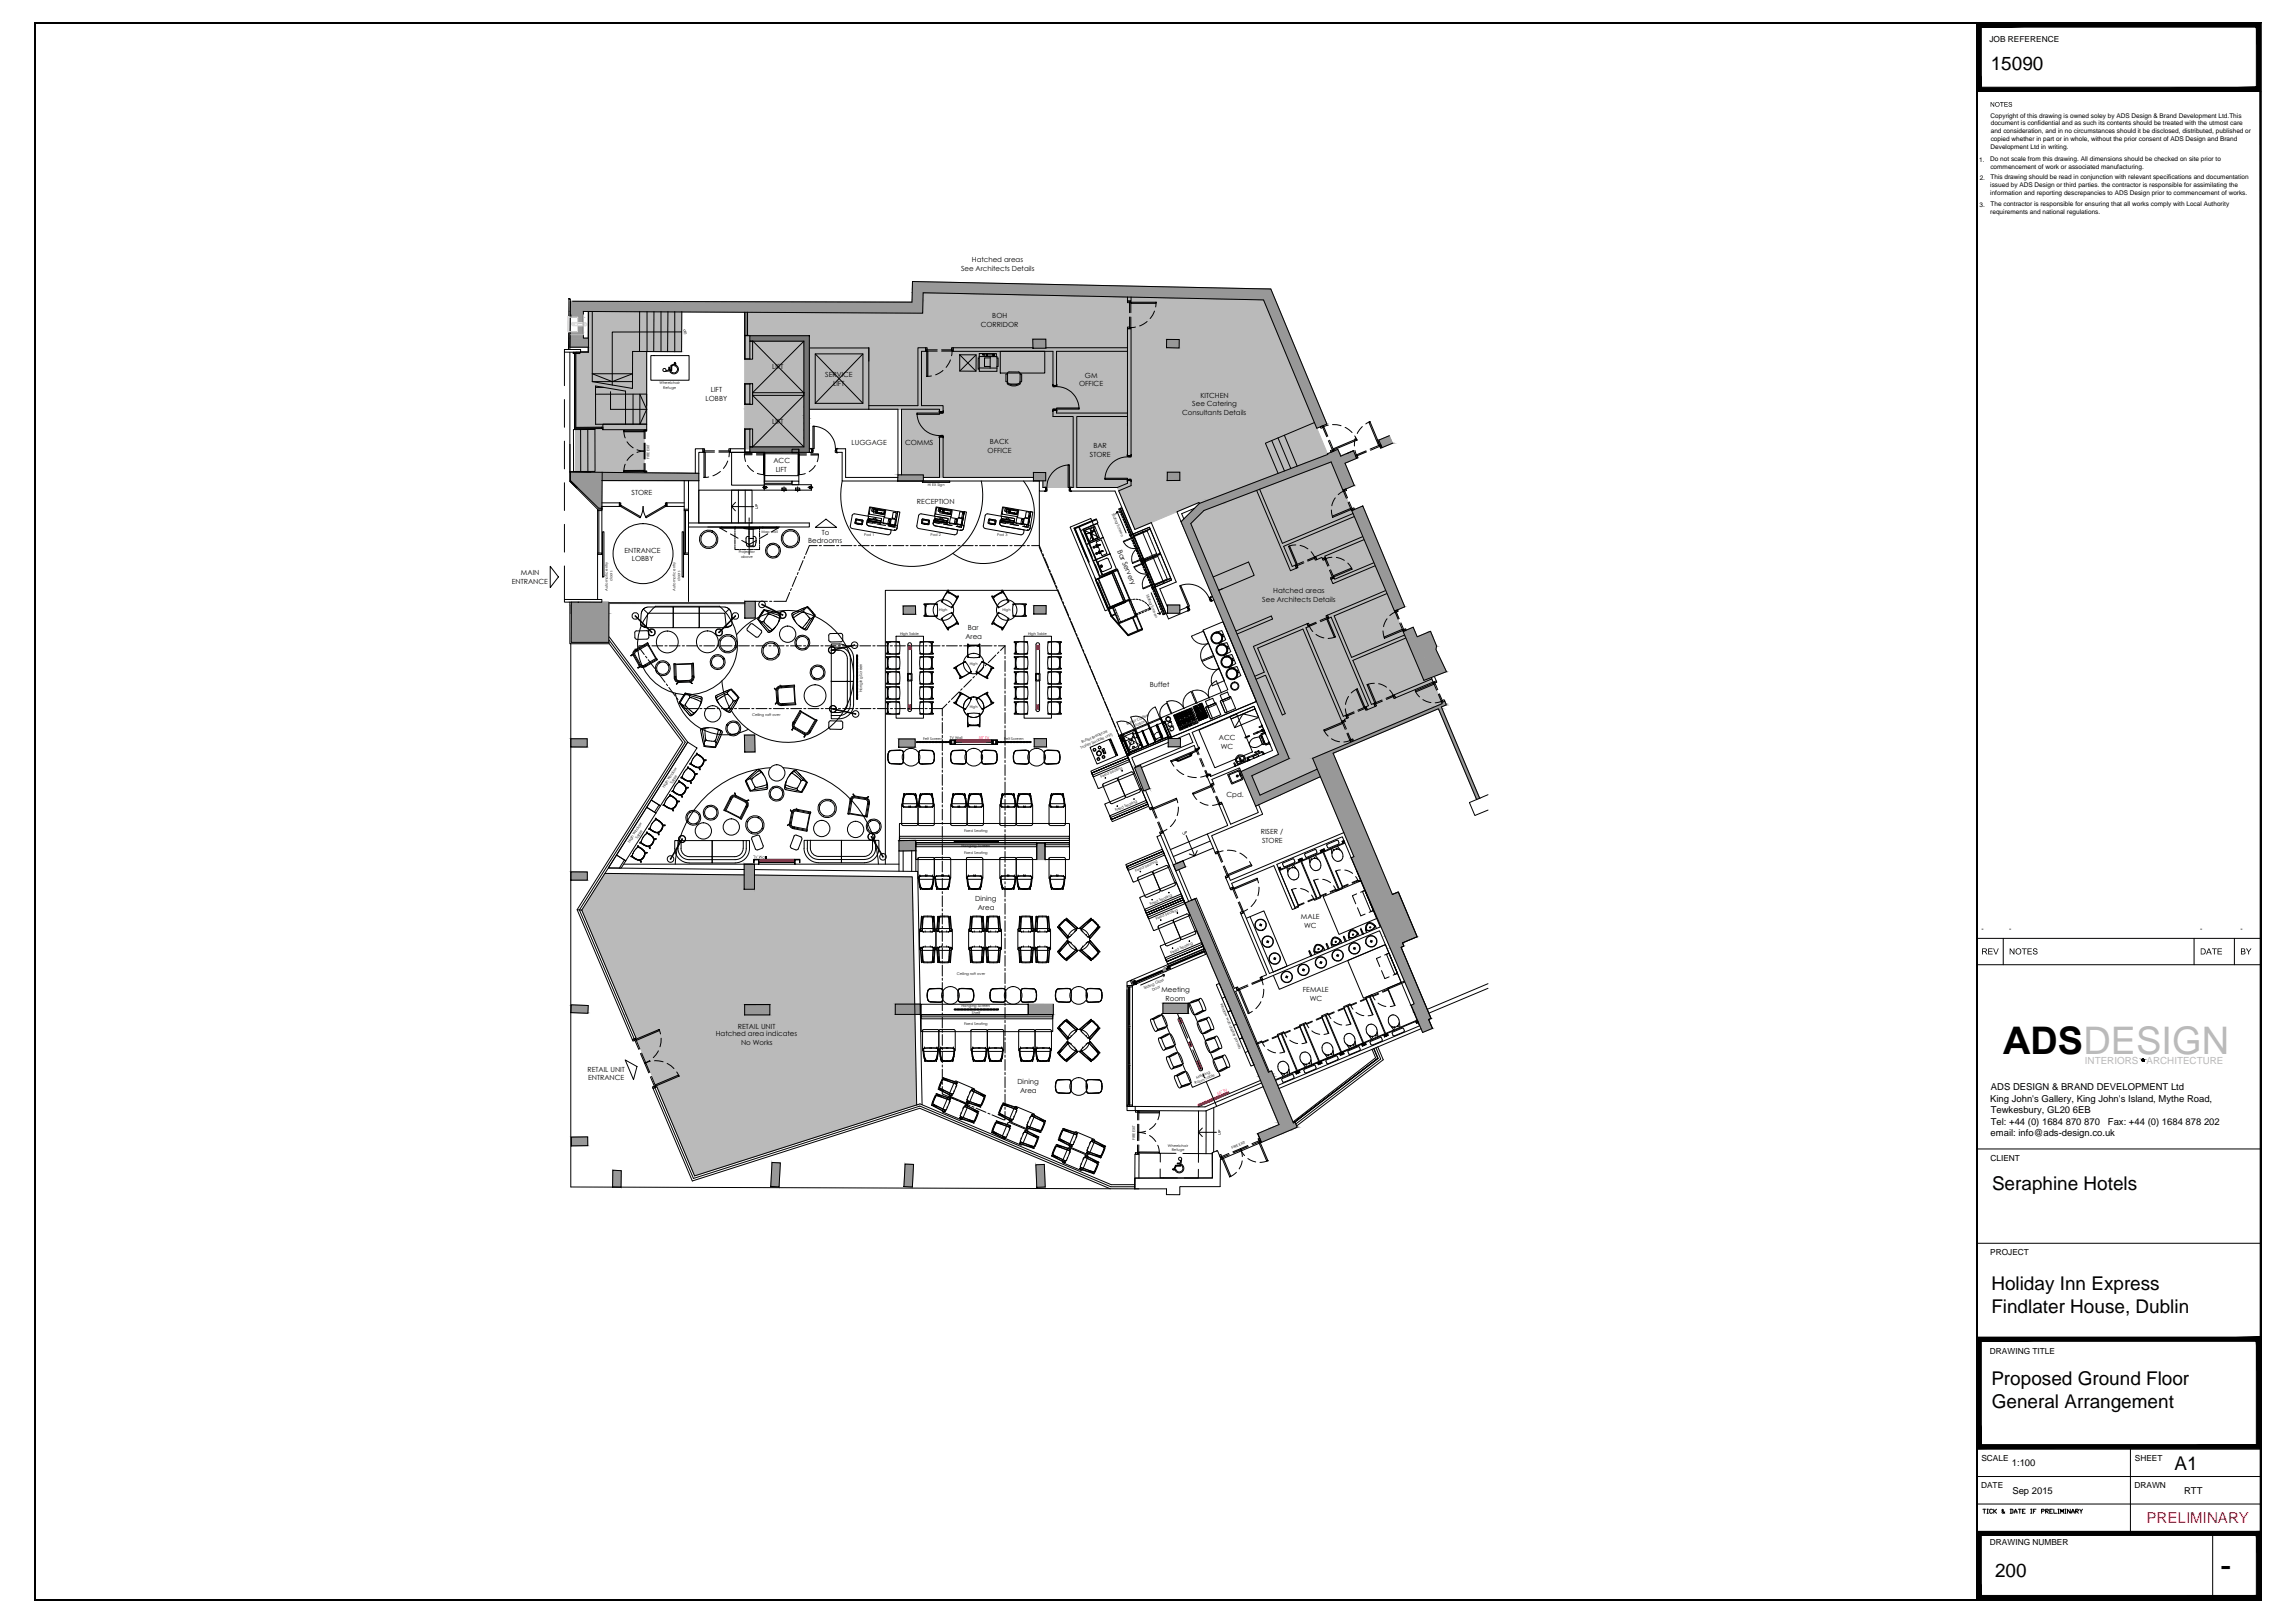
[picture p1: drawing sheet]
<svg xmlns="http://www.w3.org/2000/svg" width="841mm" height="594mm" viewBox="0 0 841 594" stroke-linecap="round" stroke-linejoin="round" font-family="sans-serif">
<defs><g id="words">
<text font-size="13.9" x="734" y="385.9">ADSDESIGN</text>
<text font-size="12.5" x="813.6" y="577.8">-</text>
<g font-size="6.9">
<text x="729.5" y="25.5">15090</text>
<text x="730" y="435.8">Seraphine Hotels</text>
<text x="729.7" y="472.6">Holiday Inn Express</text>
<text x="729.7" y="480.9">Findlater House, Dublin</text>
<text x="729.7" y="507.2">Proposed Ground Floor</text>
<text x="729.9" y="515.6">General Arrangement</text>
<text x="796.9" y="538.4">A1</text>
<text x="731.1" y="577.5">200</text>
</g>
<text font-size="5.5" fill="#ff003f" x="786.6" y="557.9">PRELIMINARY</text>
<g font-size="3.6" fill="#bababa">
<text x="764" y="389.7">INTERIORS</text>
<text x="786.6" y="389.7">ARCHITECTURE</text>
</g>
<g font-size="3.5">
<text x="729.6" y="399.4">ADS DESIGN &amp; BRAND DEVELOPMENT Ltd</text>
<text x="729.3" y="403.6">King John's Gallery, King John's Island, Mythe Road,</text>
<text x="729.5" y="407.8">Tewkesbury, GL20 6EB</text>
<text x="729.5" y="412">Tel: +44 (0) 1684 870 870</text>
<text x="772.5" y="412">Fax: +44 (0) 1684 878 202</text>
<text x="729.5" y="416.2">email: info@ads-design.co.uk</text>
<text x="737.2" y="536.9">1:100</text>
<text x="737.4" y="547.4">Sep 2015</text>
<text x="800.4" y="547.3">RTT</text>
</g>
<g font-size="3">
<text x="729.1" y="15.4">JOB REFERENCE</text>
<text x="729.4" y="425.2">CLIENT</text>
<text x="729.3" y="459.8">PROJECT</text>
<text x="729.2" y="496.1">DRAWING TITLE</text>
<text x="726.1" y="535">SCALE</text>
<text x="782.3" y="535">SHEET</text>
<text x="726" y="544.9">DATE</text>
<text x="782.2" y="544.9">DRAWN</text>
<text x="729.2" y="565.8">DRAWING NUMBER</text>
</g>
<g font-size="2.6">
<text x="352.2" y="99.3">See Architects Details</text>
<text x="356.2" y="96.1">Hatched areas</text>
<text x="359.4" y="119.8">CORRIDOR</text>
<text x="363.6" y="116.6">BOH</text>
<text x="283" y="135.3">LIFT</text>
<text x="260.5" y="143.7">LIFT</text>
<text x="302.4" y="138.1">SERVICE</text>
<text x="305.3" y="141.2">LIFT</text>
<text x="395.4" y="141.5">OFFICE</text>
<text x="397.6" y="138.3">GM</text>
<text x="258.6" y="146.8">LOBBY</text>
<text x="436.9" y="148.7">See Catering</text>
<text x="439.9" y="145.7">KITCHEN</text>
<text x="283" y="155.2">LIFT</text>
<text x="433.2" y="152">Consultants Details</text>
<text x="312.1" y="163">LUGGAGE</text>
<text x="331.7" y="162.8">COMMS</text>
<text x="361.9" y="166">OFFICE</text>
<text x="362.8" y="162.8">BACK</text>
<text x="399.4" y="167.3">STORE</text>
<text x="400.7" y="164.1">BAR</text>
<text x="283.4" y="169.7">ACC</text>
<text x="284.3" y="172.8">LIFT</text>
<text x="231.5" y="181.1">STORE</text>
<text x="336" y="184.6">RECEPTION</text>
<text x="301.2" y="195.8">To</text>
<text x="228.9" y="202.4">ENTRANCE</text>
<text x="296.2" y="199">Bedrooms</text>
<text x="409.4" y="201.7" transform="rotate(67 409.4 201.7)">Bar Servery</text>
<text x="231.6" y="205.6">LOBBY</text>
<text x="187.5" y="213.8">ENTRANCE</text>
<text x="190.9" y="210.6">MAIN</text>
<text x="462.6" y="220.6">See Architects Details</text>
<text x="466.6" y="217.4">Hatched areas</text>
<text x="354.6" y="230.9">Bar</text>
<text x="353.8" y="234">Area</text>
<text x="421.4" y="251.6">Buffet</text>
<text x="446.7" y="271.2">ACC</text>
<text x="447.4" y="274.4">WC</text>
<text x="449.5" y="292">Cpd.</text>
<text x="462" y="305.4">RISER /</text>
<text x="462.5" y="308.6">STORE</text>
<text x="357.3" y="330.1">Dining</text>
<text x="358.3" y="333.2">Area</text>
<text x="476.8" y="336.6">MALE</text>
<text x="477.9" y="339.8">WC</text>
<text x="425.6" y="363.5">Meeting</text>
<text x="477.4" y="363.5">FEMALE</text>
<text x="427.1" y="366.6">Room</text>
<text x="480" y="366.7">WC</text>
<text x="270.4" y="376.8">RETAIL UNIT</text>
<text x="262.3" y="379.5">Hatched area indicates</text>
<text x="271.6" y="382.6">No Works</text>
<text x="215.3" y="392.5">RETAIL UNIT</text>
<text x="215.5" y="395.7">ENTRANCE</text>
<text x="372.8" y="397">Dining</text>
<text x="373.8" y="400.2">Area</text>
</g>
<g font-size="2.5">
<text x="726.1" y="340.9">-</text>
<text x="736.2" y="340.9">-</text>
<text x="806.2" y="340.9">-</text>
<text x="821" y="340.9">-</text>
</g>
<g font-size="2.4">
<text x="729.5" y="43">Copyright of this drawing is owned soley by ADS Design &amp; Brand Development Ltd.This</text>
<text x="729.5" y="45.9">document is confidential and as such its contents should be treated with the utmost care</text>
<text x="729.5" y="48.8">and consideration, and in no circumstances should it be disclosed, distributed, published or</text>
<text x="729.5" y="51.6">copied whether in part or in whole, without the prior consent of ADS Design and Brand</text>
<text x="725.3" y="59.3">1.</text>
<text x="729.3" y="59.1">Do not scale from this drawing. All dimensions should be checked on site prior to</text>
<text x="729.4" y="54.4">Development Ltd in writing.</text>
<text x="729.4" y="62">commencement of work or associated manufacturing.</text>
<text x="729.4" y="65.7">This drawing should be read in conjunction with relevant specifications and documentation</text>
<text x="725.5" y="66">2.</text>
<text x="729.4" y="68.6">issued by ADS Design or third parties. the contractor is responsible for assimilating the</text>
<text x="729.4" y="71.4">information and reporting descrepancies to ADS Design prior to commencement of works.</text>
<text x="725.4" y="75.8">3.</text>
<text x="729.4" y="75.6">The contractor is responsible for ensuring that all works comply with Local Authority</text>
<text x="729.4" y="78.4">requirements and national regulations.</text>
</g>
<g font-size="1.4">
<text x="241.7" y="140.7">Wheelchair</text>
<text x="243.1" y="142.4">Refuge</text>
<text x="238" y="168" transform="rotate(-90 238 168)">FIRE EXIT</text>
<text x="340" y="178">HI EX Sign</text>
<text x="407.5" y="188.2" transform="rotate(67 407.5 188.2)">Sliding Screen</text>
<text x="279" y="195.1">Map wall</text>
<text x="316.7" y="196.2">Pod 1</text>
<text x="341" y="196.2">Pod 2</text>
<text x="365.4" y="196.2">Pod 3</text>
<text x="270.7" y="202.6">Projector</text>
<text x="271.6" y="204.3">above</text>
<text x="224.5" y="212.8" transform="rotate(-90 224.5 212.8)">doors</text>
<text x="249.3" y="212.8" transform="rotate(-90 249.3 212.8)">doors</text>
<text x="222.8" y="216.4" transform="rotate(-90 222.8 216.4)">Automatic entry</text>
<text x="247.6" y="216.4" transform="rotate(-90 247.6 216.4)">Automatic entry</text>
<text x="420" y="217.9" transform="rotate(67 420 217.9)">Sliding Screen</text>
<text x="344.2" y="223.8">High</text>
<text x="367.4" y="223.8">High</text>
<text x="329.8" y="232.6">High Table</text>
<text x="376.7" y="232.6">High Table</text>
<text x="355.3" y="243.4">High</text>
<text x="316" y="253.5" transform="rotate(-90 316 253.5)">Hanging Screen</text>
<text x="275.6" y="262.2">Ceiling raft over</text>
<text x="355.3" y="259.4">High</text>
<text x="413" y="265.6" transform="rotate(-23 413 265.6)">Buffet Coffee</text>
<text x="415.8" y="266.3" transform="rotate(-23 415.8 266.3)">Station</text>
<text x="338.2" y="271.2">Felt Screen</text>
<text x="348.1" y="270.5">TV Wall</text>
<text x="368" y="271.2">Felt Screen</text>
<text x="396.2" y="274.2" transform="rotate(-23 396.2 274.2)">Trolley (Mobile unit)</text>
<text x="396.6" y="272.2" transform="rotate(-23 396.6 272.2)">Buffet Breakfast</text>
<text x="246.3" y="287.3" transform="rotate(-58 246.3 287.3)">Table</text>
<text x="403.5" y="284.9" transform="rotate(-23 403.5 284.9)">Fixed Seating</text>
<text x="243.5" y="288.7" transform="rotate(-57 243.5 288.7)">High Window</text>
<text x="408.9" y="297.2" transform="rotate(-23 408.9 297.2)">Fixed Seating</text>
<text x="353.3" y="304.7">Fixed Seating</text>
<text x="230.8" y="308.8" transform="rotate(-58 230.8 308.8)">High Window</text>
<text x="233.6" y="307.5" transform="rotate(-58 233.6 307.5)">Table</text>
<text x="352.3" y="310.2">Hanging Screen</text>
<text x="353.3" y="312.8">Fixed Seating</text>
<text x="416.3" y="319.2" transform="rotate(-23 416.3 319.2)">Fixed Seating</text>
<text x="421.6" y="331.6" transform="rotate(-23 421.6 331.6)">Fixed Seating</text>
<text x="423.8" y="337" transform="rotate(-23 423.8 337)">Fixed Seating</text>
<text x="429.2" y="349.2" transform="rotate(-23 429.2 349.2)">Fixed Seating</text>
<text x="350.6" y="357.2">Ceiling raft over</text>
<text x="419.4" y="362.3" transform="rotate(-23 419.4 362.3)">Sliding Glass</text>
<text x="422.4" y="362.8" transform="rotate(-23 422.4 362.8)">Door</text>
<text x="352.3" y="368.9">Hanging Screen</text>
<text x="356.2" y="371.4">Shelf</text>
<text x="447.1" y="367.7" transform="rotate(67 447.1 367.7)">Window wall display panels</text>
<text x="353.3" y="375.4">Fixed Seating</text>
<text x="438.5" y="395.1" transform="rotate(-23 438.5 395.1)">Meeting</text>
<text x="438" y="397.2" transform="rotate(-23 438 397.2)">Room Table</text>
<text x="416.1" y="417.6" transform="rotate(-90 416.1 417.6)">FIRE EXIT</text>
<text x="428" y="420">Wheelchair</text>
<text x="429.4" y="421.7">Refuge</text>
<text x="451.6" y="420.9" transform="rotate(-23 451.6 420.9)">FIRE EXIT</text>
</g>
<g font-size="1.4" fill="#ff003f">
<text x="358.7" y="270.5">55&quot; TV</text>
<text x="446.3" y="400.9" transform="rotate(-23 446.3 400.9)">55&quot; TV</text>
</g>
</g></defs>
<!-- layer: 15090 HIEX GF XREF|ADS TEXT_Hatch -->
<g fill="#bababa" stroke="#bababa" stroke-width=".37">
<path d="M215.7 114.1l34.2 .1z"/>
<path d="M237 128.8h12.8z"/>
<path d="M215.7 129h21.3z"/>
<path d="M210.9 157.4h25.2v15.6z"/>
<path d="M441.2 187l46.6-17.8 7.5 17.8z"/>
<path d="M521.8 249.2l2.7-1.1 .4 1.1z"/>
<path d="M464 281.7h18.7l-5.3 2.4z"/>
<path d="M338.3 107.2l124.7 2.6h-124.8z"/>
<path d="M272.9 114.4l65.2 .3h-65.2z"/>
<path d="M272.9 149.9h23.7v14.5z"/>
<path d="M439.4 184.1h1l-.9 .3z"/>
<path d="M411.8 184.1h27.6l-.8 .3z"/>
<path d="M221.7 319.9l51 .5h-51.4z"/>
<path d="M276.5 320.5l57.8 .7h-57.8z"/>
<path d="M328.1 367.8h7.1z"/>
<path d="M229.5 371.7h105.8l.6 33z"/>
<path d="M215.7 114.2v14.6h34.1zM215.7 114.2h34.2l-.1 14.6z"/>
<path d="M211 129h26zM215.7 128.8v.2h21.3zM215.7 128.8h21.3v.2z"/>
<path d="M211 129l-.1 28.4h26.1zM211 129h26v28.4z"/>
<path d="M210.9 157.4h25.2zM210.9 157.4h26.1z"/>
<path d="M210.9 157.4l-.1 15.6h25.3zM210.8 173h25.3v.2z"/>
<path d="M436.4 191.8h61l-56.2-4.8zM441.2 187h54.1l2.1 4.8z"/>
<path d="M436.4 191.8l23.6 56.3h61.3zM436.4 191.8h61l23.9 56.3z"/>
<path d="M460 248.1l.5 1.1h61.3zM460 248.1h61.3l.5 1.1z"/>
<path d="M460.5 249.2l3.4 8.3h64.5zM460.5 249.2h64.4l3.5 8.3z"/>
<path d="M463.9 257.5l8.5 20.2h8.6zM463.9 257.5h64.5l-47.4 20.2z"/>
<path d="M472.4 277.7l8.7 .1zM472.4 277.7l8.7 .1z"/>
<path d="M464 281.7h18.7l-10.3-3.9zM472.4 277.8h8.7l1.6 3.9z"/>
<path d="M458.7 284.1h18.7l-13.4-2.4zM458.7 284.1h18.7l-15.7 7.1z"/>
<path d="M338.2 109.8l-.1 4.9h127zM338.2 109.8h124.8l2.1 4.9z"/>
<path d="M272.9 114.7v35.2h206.8zM272.9 114.7h192.2l14.6 35.2z"/>
<path d="M296.6 149.9h183.1zM296.6 149.9h183.1z"/>
<path d="M272.9 164.4h23.7zM272.9 149.9l23.7 14.5h-23.7z"/>
<path d="M330.4 149.9v16.5h156.2zM330.4 149.9h149.3l6.9 16.5z"/>
<path d="M330.4 166.4v7.5h136.6zM330.4 166.4h156.2l-19.6 7.5z"/>
<path d="M330.4 173.9h136.5zM330.4 173.9h136.6z"/>
<path d="M338.4 173.9v1h126.1zM338.4 173.9h128.5l-2.4 1z"/>
<path d="M382.2 174.9v3.6h72.6zM382.2 174.9h82.3l-9.7 3.6z"/>
<path d="M409.4 178.5l2.4 5.6h28.6zM409.4 178.5h45.4l-14.4 5.6z"/>
<path d="M411.8 184.1l.1 .3h26.7zM411.9 184.4h26.7l-22.7 9.5z"/>
<path d="M276.5 321.2v4.5h57.9zM276.5 321.2h57.8l.1 4.5z"/>
<path d="M221.3 320.4l-3.3 5.3h54.7zM221.3 320.4h51.4v5.3z"/>
<path d="M276.5 325.7h57.9zM276.5 325.7h57.9z"/>
<path d="M218 325.7h58.5zM218 325.7h58.5z"/>
<path d="M218 325.7l-4.8 7.7h121.4zM218 325.7h116.4l.2 7.7z"/>
<path d="M213.2 333.4l14.6 34.4h107.4zM213.2 333.4h121.4l.6 34.4z"/>
<path d="M227.8 367.8h100.3zM227.8 367.8h100.3z"/>
<path d="M227.8 367.8l100.3 .1zM227.8 367.8l100.3 .1z"/>
<path d="M272.9 367.9h55.2zM272.9 367.9h55.2z"/>
<path d="M227.9 367.9h45zM227.9 367.9h45z"/>
<path d="M282.1 367.9v3.6h46zM282.1 367.9h46v3.6z"/>
<path d="M282.1 371.5h53.2zM282.1 371.5h53.2z"/>
<path d="M227.9 367.9l1.6 3.8h43.4zM227.9 367.9h45v3.8z"/>
<path d="M282.1 371.5l53.2 .2zM282.1 371.5l53.2 .2z"/>
<path d="M229.5 371.7h52.6zM229.5 371.7h52.6z"/>
<path d="M229.5 371.7l14 33h92.4zM243.5 404.7h92.4l-81.3 26z"/>
</g>
<!-- layer: 15090 HIEX GF XREF|existing walls hatch -->
<g fill="#989898" stroke="#989898" stroke-width=".37">
<path d="M427.9 221.6h4.5z"/>
<path d="M427.9 221.6h4.5v3z"/>
<path d="M489 165.1l1.3-.5 .2 .5z"/>
<path d="M493.4 166.2l2.6-1.1 .4 1.1z"/>
<path d="M488 169.7h4.9l3.4 8.1z"/>
<path d="M480.7 282.6l1.9-.8 .3 .8z"/>
<path d="M458.5 291.2h10.5l-8.8 4.1z"/>
<path d="M334.4 103.1l131.3 2.8h-131.4z"/>
<path d="M209 110.3l125.2 .4h-125.2z"/>
<path d="M213.8 114.1h124.4l-.1 .6z"/>
<path d="M213.8 118.3v.7z"/>
<path d="M208.9 121.5h2.7z"/>
<path d="M213.8 123.9h1.8z"/>
<path d="M463 109.8h4.4l18.8 45.5z"/>
<path d="M435.3 330.3l2.6-1.1 .5 1.1z"/>
<path d="M444.2 354.1h4.2l16.4 38.6z"/>
<path d="M430 316.8l3.5-1.5 .6 1.5z"/>
<path d="M430 316.8h4.1l.3 .7z"/>
<path d="M378.5 124.2h4.7z"/>
<path d="M378.5 124.2h4.7l.1 3.3z"/>
<path d="M427.5 124.3l4.6 .1z"/>
<path d="M427.5 124.4h4.6v2.9z"/>
<path d="M427.8 173h4.6z"/>
<path d="M427.7 176h4.7z"/>
<path d="M329.1 173.9h9.3z"/>
<path d="M329.1 173.9h9.3v2.3z"/>
<path d="M378.7 173l4.5 .1z"/>
<path d="M378.7 173.1h4.5v3z"/>
<path d="M378.8 221.8h4.6z"/>
<path d="M378.8 221.8h4.6l-.1 3.1z"/>
<path d="M331 222l4.5-.1z"/>
<path d="M331 222h4.5v3z"/>
<path d="M272.8 269.3l3.8-.1z"/>
<path d="M272.8 269.3h3.8l.1 6.1z"/>
<path d="M481 277.7l7.5-1.8 .8 1.8z"/>
<path d="M495.2 314.2l.9-.4 .5 .4z"/>
<path d="M510.2 327.6l2.2-.9 .4 .9z"/>
<path d="M507.7 343.1h11.6l-5.3 2.2z"/>
<path d="M511.1 346.5l2.9-1.2 .4 1.2z"/>
<path d="M519.3 373.4h4.2l1.4 3.3z"/>
<path d="M464.9 392.7l1.1-.5 .1 .5z"/>
<path d="M474 411.3l.6-.3 .1 .3z"/>
<path d="M466.4 412.9l2.3-1 .4 1z"/>
<path d="M465.5 413.2h8.9l-4.6 2z"/>
<path d="M495.4 187l4-1.7 .7 1.7z"/>
<path d="M495.4 187h4.7l14.7 35.2z"/>
<path d="M515.3 230.8l2.6-1.1 .4 1.1z"/>
<path d="M524 231.3h.3z"/>
<path d="M517 237.9h9.2l3.9 8.1z"/>
<path d="M379.9 308.8h3z"/>
<path d="M379.9 308.8h3v6z"/>
<path d="M426.2 367.4l9.2 .1z"/>
<path d="M426.2 367.5h9.2v3.7z"/>
<path d="M469.3 413.2h5.1l-1.9 .8z"/>
<path d="M209.4 220.5l13.7 .1z"/>
<path d="M428.1 270.5h4.5z"/>
<path d="M428.1 270.5h4.5v3z"/>
<path d="M282.9 425.8l3.1 .1z"/>
<path d="M282.9 425.9h3.1l-.5 8.6z"/>
<path d="M331.7 426.4l3.1 .1z"/>
<path d="M331.7 426.5h3.1l-.5 8.1z"/>
<path d="M379.6 426.6l3.1-.1z"/>
<path d="M379.6 426.6h3.1l.3 8.1z"/>
<path d="M224.6 428.6l3.1 .2z"/>
<path d="M224.6 428.8h3.1l-.1 5.9z"/>
<path d="M209.4 416.5l5.9-.1z"/>
<path d="M209.4 416.5h5.9l.1 3.1z"/>
<path d="M376.8 367.8l9.2 .1z"/>
<path d="M376.8 367.9h9.2v3.7z"/>
<path d="M379 270.5h4.5z"/>
<path d="M379 270.5h4.5v3z"/>
<path d="M272.9 367.9h9.2z"/>
<path d="M272.9 367.9h9.2v3.8z"/>
<path d="M328.1 367.8h9.2z"/>
<path d="M328.1 367.8h9.2v3.7z"/>
<path d="M329.4 270.7h6z"/>
<path d="M329.4 270.7h6v3z"/>
<path d="M209.3 368l6.3 .3h-6.3z"/>
<path d="M209.3 368.3h6.3l-.2 2.6z"/>
<path d="M209.2 319.3l6 .1z"/>
<path d="M209.2 319.4h6v3z"/>
<path d="M209.2 270.6h6z"/>
<path d="M209.2 270.6h6v2.9z"/>
<path d="M272.7 316.5h3.8z"/>
<path d="M272.7 316.5h3.8v9.2z"/>
<path d="M209 173h11.7z"/>
<path d="M220.6 176l35.5 .1z"/>
<path d="M209 176.1h11.6v10z"/>
<path d="M272.9 220.2h3.9z"/>
<path d="M272.9 220.2h3.9v6.1z"/>
<path d="M415.8 281.2l2.2-.8 .3 .8z"/>
<path d="M415.8 281.2h2.5l3 7.6z"/>
<path d="M329.4 307.9l6.1-.1z"/>
<path d="M329.4 307.9h6.1l.1 3.7z"/>
<path d="M427.9 224.6h4.5zM427.9 221.6l4.5 3h-4.5z"/>
<path d="M486.5 166.2h4.5l-2-1.1zM489 165.1h1.5l.5 1.1z"/>
<path d="M492.7 166.4h3.8l-3.1-.2zM493.4 166.2h3l.1 .2z"/>
<path d="M486.5 166.2l.1 .2h4.5zM486.5 166.2h4.5l.1 .2z"/>
<path d="M491.3 167h5.5l-4.1-.6zM492.7 166.4h3.8l.3 .6z"/>
<path d="M485.1 167h6.2l-4.7-.6zM486.6 166.4h4.5l.2 .6z"/>
<path d="M482.9 167.9h14.3l-12.1-.9zM485.1 167h11.7l.4 .9z"/>
<path d="M479.4 169.2h14.6l-11.1-1.3zM482.9 167.9h14.3l-3.2 1.3z"/>
<path d="M487.8 169.2l.2 .5h4.9zM487.8 169.2h6.2l-1.1 .5z"/>
<path d="M478.2 169.7h8.4l-7.2-.5zM479.4 169.2h8.4l-1.2 .5z"/>
<path d="M488 169.7l3.4 8.1h4.9zM491.4 177.8h4.9l-4.2 1.8z"/>
<path d="M451.1 180h8.4zM451.1 180h8.4zM451.1 180h8.4l18.7-10.3zM459.5 180l18.7-10.3h8.4z"/>
<path d="M442.6 183.2h8.4l.1-3.2zM451.1 180h8.4l-8.5 3.2z"/>
<path d="M439.5 184.4h8.4l-5.3-1.2zM442.6 183.2h8.4l-3.1 1.2z"/>
<path d="M436.9 187h4.3l-1.7-2.6zM439.5 184.4h8.4l-6.7 2.6z"/>
<path d="M432.8 191.1h4.3l-.2-4.1zM436.9 187h4.3l-4.1 4.1z"/>
<path d="M432.8 191.1l.3 .7h3.3zM432.8 191.1h4.3l-.7 .7z"/>
<path d="M433.1 191.8l35.4 84.5h3.3zM433.1 191.8h3.3l35.4 84.5z"/>
<path d="M465.2 277.8h7.2l-3.9-1.5zM468.5 276.3h3.3l.6 1.5z"/>
<path d="M454.8 282.6h7.2l3.2-4.8zM465.2 277.8h7.2l-10.4 4.8z"/>
<path d="M454.8 282.6l.7 1.5h3.2zM454.8 282.6h7.2l-3.3 1.5z"/>
<path d="M476.5 284.5h7.2l-3-1.9zM480.7 282.6h2.2l.8 1.9z"/>
<path d="M455.5 284.1l.1 .4h3.3zM455.5 284.1h3.2l.2 .4z"/>
<path d="M461.7 291.2h7.3l7.5-6.7zM469 291.2l7.5-6.7h7.2z"/>
<path d="M455.6 284.5l2.9 6.7h3.2zM455.6 284.5h3.3l2.8 6.7z"/>
<path d="M334.3 105.9v1.3h132zM334.3 105.9h131.4l.6 1.3z"/>
<path d="M338.3 107.2l129.1 2.6zM338.3 107.2h128l1.1 2.6z"/>
<path d="M334.3 107.2l-.1 2.6h4zM334.3 107.2h4l-.1 2.6z"/>
<path d="M334.2 109.8v.5h4zM334.2 109.8h4v.5z"/>
<path d="M334.2 110.3v.4h4zM334.2 110.3h4v.4z"/>
<path d="M209 110.7v3.4h129.2zM209 110.7h129.2v3.4z"/>
<path d="M209 114.1v2h4.8zM209 114.1h4.8v2z"/>
<path d="M209 116.1l4.8 .1zM209 116.1l4.8 .1z"/>
<path d="M211.7 118.3h2.1zM211.7 118.3h2.1zM211.7 116.2v2.1h2.1zM211.7 116.2h2.1v2.1z"/>
<path d="M213.8 119v.4zM211.7 119.4h2.1z"/>
<path d="M211.7 119.4l-.1 2.1h2.2zM211.7 119.4h2.1v2.1z"/>
<path d="M208.9 121.5v2.4h4.9zM208.9 121.5h4.9v2.4z"/>
<path d="M208.8 127.2h6.8zM208.8 127.2h6.8zM208.9 123.9l-.1 3.3h6.8zM208.9 123.9h6.7v3.3z"/>
<path d="M463 109.8l18.9 45.5h4.3zM481.9 155.3h4.3l-3.6 1.6z"/>
<path d="M434.3 330.7h4.3l-3.3-.4zM435.3 330.3h3.1l.2 .4z"/>
<path d="M434.3 330.7l8.2 19.3h4.2zM434.3 330.7h4.3l8.1 19.3z"/>
<path d="M442.5 350l.2 .5h4.3zM442.5 350h4.2l.3 .5z"/>
<path d="M442.7 350.5l1 2.2h4.2zM442.7 350.5h4.3l.9 2.2z"/>
<path d="M443.7 352.7l.1 .3h4.2zM443.7 352.7h4.2l.1 .3z"/>
<path d="M443.8 353l.2 .7h4.3zM443.8 353h4.2l.3 .7z"/>
<path d="M444 353.7l.2 .4h4.2zM444 353.7h4.3l.1 .4z"/>
<path d="M444.2 354.1l16.5 38.6h4.1zM460.7 392.7h4.1l-3.5 1.5z"/>
<path d="M430 316.8l.3 .7h4.1zM430.3 317.5h4.1l-3.5 1.5z"/>
<path d="M378.5 127.5h4.8zM378.5 124.2l4.8 3.3h-4.8z"/>
<path d="M427.5 124.4v2.9h4.6zM427.5 127.3l4.6 .2z"/>
<path d="M427.8 173l-.1 3h4.7zM427.8 173h4.6v3z"/>
<path d="M329 176.2h9.4zM329.1 173.9l9.3 2.3h-9.4z"/>
<path d="M378.7 176.1h4.5zM378.7 173.1l4.5 3h-4.5z"/>
<path d="M378.8 224.9h4.5zM378.8 221.8l4.5 3.1h-4.5z"/>
<path d="M331 225h4.5zM331 222l4.5 3h-4.5z"/>
<path d="M272.8 269.3l.1 6.1h3.8zM272.9 275.4h3.8z"/>
<path d="M481 277.7l15.1 36.1h8.3zM481 277.7h8.3l15.1 36.1z"/>
<path d="M496.1 313.8l14.1 13.8-5.8-13.8zM496.1 313.8l14.1 13.8z"/>
<path d="M495.2 314.2l5.8 13.4h9.2zM495.2 314.2h1.4l13.6 13.4z"/>
<path d="M501 327.6l6.7 15.5h11.6zM501 327.6h11.8l6.5 15.5z"/>
<path d="M507.7 343.1l.9 2.2h5.4zM508.6 345.3h5.4l-4.6 1.9z"/>
<path d="M510.1 347h3.4l-2.4-.5zM511.1 346.5h3.3l-.9 .5z"/>
<path d="M509.4 347.2h4.1l-3.4-.2zM510.1 347h3.4v.2z"/>
<path d="M509.4 347.2l8.8 20.5h3.9zM509.4 347.2h4.1l8.6 20.5z"/>
<path d="M517.1 368.2h5.3l-4.2-.5zM518.2 367.7h3.9l.3 .5z"/>
<path d="M517.1 368.2l2.1 4.8h5.2zM517.1 368.2h5.3l2 4.8z"/>
<path d="M519.3 373.4h4.2zM519.3 373.4h4.2zM519.2 373l.1 .4h4.2zM519.2 373h5.2l-.9 .4z"/>
<path d="M519.3 373.4l1.4 3.3h4.2zM520.7 376.7h4.2l-3.6 1.4z"/>
<path d="M463.6 393.2h2.8l-1.5-.5zM464.9 392.7h1.2l.3 .5z"/>
<path d="M461.3 394.2h5.5l-3.2-1zM463.6 393.2h2.8l.4 1z"/>
<path d="M461.3 394.2l7 16.8h5.6zM461.3 394.2h5.5l7.1 16.8z"/>
<path d="M468.3 411l.2 .3h5.5zM468.3 411h5.6l.1 .3z"/>
<path d="M468.5 411.3l.2 .6h6.2zM468.5 411.3h6.2l.2 .6z"/>
<path d="M468.7 411.9h6.2zM468.7 411.9h6.2z"/>
<path d="M468.7 411.9l.4 1h6.3zM468.7 411.9h6.2l.5 1z"/>
<path d="M469.1 412.9l.2 .3h5.1zM469.1 412.9h6.3l-1 .3z"/>
<path d="M465.5 413.2h3.8l-2.9-.3zM466.4 412.9h2.7l.2 .3z"/>
<path d="M460.9 415.2h8.9l-4.3-2zM460.9 415.2h8.9l-7.6 3.2z"/>
<path d="M495.4 187l15 35.2h4.4zM510.4 222.2h4.4l-3.8 1.6z"/>
<path d="M515.3 230.8h3zM515.3 230.8h3z"/>
<path d="M514.2 231.3h4.3l-3.2-.5zM515.3 230.8h3l.2 .5z"/>
<path d="M519.3 233.2h5.8l-1.1-1.9zM524 231.3h.3l.8 1.9z"/>
<path d="M514.2 231.3l.8 1.9h4.3zM514.2 231.3h4.3l.8 1.9z"/>
<path d="M515 233.2l1.4 3.4h10.1zM515 233.2h10.1l1.4 3.4z"/>
<path d="M516.4 236.6l.6 1.3h9.2zM516.4 236.6h10.1l-.3 1.3z"/>
<path d="M517 237.9l3.4 8.1h9.7zM520.4 246h9.7l-8.3 3.2z"/>
<path d="M379.9 314.8h3zM379.9 308.8l3 6h-3z"/>
<path d="M426.2 371.2h9.2zM426.2 367.5l9.2 3.7h-9.2z"/>
<path d="M463.6 393.2h2.8l-1.5-.5zM464.9 392.7h1.2l.3 .5z"/>
<path d="M461.3 394.2h5.5l-3.2-1zM463.6 393.2h2.8l.4 1z"/>
<path d="M461.3 394.2l7 16.8h5.6zM461.3 394.2h5.5l7.1 16.8z"/>
<path d="M468.3 411l.2 .3h5.5zM468.3 411h5.6l.1 .3z"/>
<path d="M468.5 411.3l.6 1.6h6.3zM468.5 411.3h6.2l.7 1.6z"/>
<path d="M469.3 413.2h5.1zM469.3 413.2h5.1zM469.1 412.9l.2 .3h5.1zM469.1 412.9h6.3l-1 .3z"/>
<path d="M467.4 414h5.1l-3.2-.8zM467.4 414h5.1l-4.4 1.9z"/>
<path d="M209.4 220.6l-.1 4.1h13.8zM209.4 220.6h13.7v4.1z"/>
<path d="M209.3 224.7v10.6h13.8zM209.3 224.7h13.8v10.6z"/>
<path d="M209.3 235.3h13.8zM215.9 235.3h7.2zM209.3 235.3h13.8z"/>
<path d="M428.1 273.5h4.5zM428.1 270.5l4.5 3h-4.5z"/>
<path d="M282.9 425.9l-.5 8.6h3.1zM282.4 434.5l3.1 .2z"/>
<path d="M331.7 426.5l-.4 8.1h3zM331.3 434.6l3 .1z"/>
<path d="M379.6 426.6l.3 8.1h3.1zM379.9 434.7h3.1z"/>
<path d="M224.6 428.8l-.1 5.9h3.1zM224.5 434.7l3.1 .1z"/>
<path d="M209.4 416.5v3.1h6zM209.4 419.6h6z"/>
<path d="M376.8 371.6h9.2zM376.8 367.9l9.2 3.7h-9.2z"/>
<path d="M379 273.5h4.5zM379 270.5l4.5 3h-4.5z"/>
<path d="M272.9 371.7h9.2zM272.9 367.9l9.2 3.8h-9.2z"/>
<path d="M328.1 371.5h9.2zM328.1 367.8l9.2 3.7h-9.2z"/>
<path d="M329.4 273.7h6zM329.4 270.7l6 3h-6z"/>
<path d="M209.3 368.3l-.1 2.6h6.2zM209.2 370.9h6.2v.2z"/>
<path d="M209.2 322.4h6zM209.2 319.4l6 3h-6z"/>
<path d="M209.2 270.6v2.9h6zM209.2 273.5l6 .1z"/>
<path d="M272.7 325.7h3.8zM272.7 316.5l3.8 9.2h-3.8z"/>
<path d="M209 173v.4h47.1zM209 173l47.1 .4z"/>
<path d="M209 173.4v2.6h47.1zM209 173.4h47.1v2.6z"/>
<path d="M209 176h47.1zM209 176h47.1z"/>
<path d="M209 176l11.6 .1zM209 176l11.6 .1z"/>
<path d="M209 176.1l10.4 10h1.2zM219.4 186.1l1.2 .1z"/>
<path d="M272.9 220.2l.1 6.1h3.8zM273 226.3h3.8z"/>
<path d="M415.8 281.2l3 7.6h2.5zM418.8 288.8h2.5l-2.2 .9z"/>
<path d="M329.4 307.9v3.7h6.2zM329.4 311.6h6.2z"/>
</g>
<!-- layer: 15090 HIEX GF XREF|ardr_sw -->
<g fill="none" stroke="#000" stroke-width=".37">
<path d="M413.9 114.5v-3.8h.5v3.8M413.9 116.1v3.9h.5v-3.9M416.1 119.8l-1.7 .2M420.4 117.8l-2.8 1.6M423.1 113.9l-1.6 2.8M423.7 110.7l-.2 1.7M341.3 137.7l-1.7 .2M343.5 128.1h-3.9v.5h3.9M345.1 128.1h3.8v.5h-3.8M345.6 135.7l-2.7 1.6M348.3 131.8l-1.6 2.8M348.9 128.6l-.2 1.7"/>
<path d="M228.6 157.8l.5 2.6M486.6 159.8l-1.5-3.6-.4 .2 1.5 3.6M486.7 155.7l-1.6 .5M488.3 155.5l3.1 .4M492.9 156.5l2.6 1.9M496.4 159.7l.9 1.5M499.2 156.2l-1.8 2.6M502 154.4l-1.5 .9M229.1 170l-.5 2.7M229.8 161.8l2.2 2.2M232 166.4l-2.2 2.2M233.4 164.7l2.7 .5-2.7 .5"/>
<path d="M236.1 169.7v3h.3v-3M236.1 168.1v-2.9h.3v2.9M236.1 160.7v-2.9h.3v2.9M236.1 162.3v2.9h.3v-2.9M259.7 174.7l-1.7 .2M261.8 165.1h-3.8v.5h3.8M263.4 165.1h3.9v.5h-3.9M264 172.7l-2.8 1.6M266.7 168.9l-1.6 2.7M267.3 165.6l-.2 1.7M487.2 161.2l1.5 3.6-.4 .2-1.5-3.6M492.3 179.9l-1.9 1.3"/>
<path d="M496.5 165l.5 1.6M496.8 160.2l-.4 3.2M500.6 165.1l-3.6 1.5 .2 .4 3.6-1.5M502.1 164.5l3.5-1.5 .2 .4-3.6 1.5M474.9 199.6l-2.3 .3M476.4 199.8l1.5 .4 1.4 .8M487.9 186.8l.3 2.2M489.3 182.4l-.8 1.3-.4 1.5M493.8 182.4l-1.1-2.7-.4 .2 1.1 2.6M494.4 183.8l1.2 2.7-.5 .1-1.1-2.6M477.6 205.7l-2.6 1.1 .2 .4 2.6-1.1M479.1 205.1l2.7-1.1 .1 .4-2.6 1.1"/>
<path d="M480.5 202.1l1.3 1.9M487 207.2l-1.1-2.6-.4 .2 1.1 2.6M487.6 208.7l1.1 2.6-.4 .2-1.1-2.6M488.1 204.1l-2.2 .5M489.7 204.2l2.9 1.1M493.9 206.2l1.4 1.9M479.8 229.4l1.3 1.9M482.3 227.9l-2.7 1.1 .2 .4 2.6-1.1M482.3 232.4l1.3 .8 1.5 .4M483.7 227.3l2.7-1.1 .1 .4-2.6 1.1M489 233.5l-2.3 .3M506.8 231.1l.4 2.2"/>
<path d="M508.3 226.6l-.8 1.4-.5 1.5M511.3 224.2l-2 1.3M512.7 226.6l-1.1-2.6-.3 .2 1.1 2.6M513.4 228.1l1.1 2.6-.4 .2-1.1-2.6M493 259.6l.5 2.3M494.2 255.1l-1.1 2.9M497 252.5l-1.8 1.3M503.6 250.3l-2.2 .3M505.2 250.4l1.5 .5 1.4 .8M506.4 256.4l-2.6 1.1 .2 .4 2.6-1.1M507.9 255.8l2.6-1.1 .2 .3-2.6 1.2M509.3 252.8l1.2 1.9"/>
<path d="M518.8 253.4l1.4 1.9M521.4 256.2l1.4 .7 1.6 .4M526.9 252.6l-1.1-2.6-.4 .2 1.1 2.6M527.5 254.1l1.1 2.6-.4 .2-1.1-2.6M528.2 256.9l-2.3 .5M429 278.7l1.2 2M430.8 278.4l1-.3zM431.1 278.4l.4-.2 .3 .3 4.4-1.9 .1-.4 .4-.2 .1 .5-.4 .5-4.4 1.8h-.6zM431.2 278.5h.1M436 276.2l1-.3zM439.4 276.3l-.7-1.7-.4 .2 .7 1.7M439.6 277.9l1.3 3"/>
<path d="M440.1 277.7l1.2 3M485.3 267.8l1.4 1.8M487.9 270.6l1.4 .7 1.6 .4M493.4 267l-1.1-2.6-.4 .1 1.1 2.7M494 268.5l1.1 2.6-.4 .2-1.1-2.7M494.7 271.3l-2.2 .5M496.1 260.7l-2.6 1.2 .1 .3 2.7-1.1M497.6 260.1l2.6-1.1 .2 .4-2.6 1.1M424 299.5l-1.5-3.5-.4 .1 1.5 3.6M431.1 292.4l.5 1.6M431.2 281.9l2.6 1.8M431.8 295.6l-.4 3.1"/>
<path d="M435.3 284.3l3.1 .5M437.2 290.9l1.4 1.9M439.8 293.8l2.9 1.1M441.9 282.1l.7 1.7-.4 .2-.7-1.7M442.2 284l-2.2 .6M445.3 290.2l-1.1-2.7-.5 .2 1.1 2.7M445.9 291.6l1.1 2.6-.4 .2-1.1-2.6M446.6 294.4l-2.3 .6M424.6 301l1.5 3.6-.4 .1-1.5-3.5M427.7 303.7l-1.6 .9M430.8 300.2l-1.9 2.6M448.1 315.7l-1.6-3.6-.3 .2 1.4 3.5"/>
<path d="M448.2 311.6l-1.7 .5M448.6 317.1l1.6 3.6-.5 .2-1.4-3.6M449.8 311.4l3.1 .5M454.4 312.4l2.5 1.9M457.9 315.6l.8 1.5M491.2 318.6l-1.7 .5M492.8 318.7l1.5 .4 1.4 .8M453.6 328.9l-1.5-3.6-.4 .2 1.5 3.5M454.2 330.3l1.5 3.6-.4 .1-1.5-3.5M457.2 333l-1.5 .9M460.3 329.5l-1.8 2.5M460.7 321.7l.5 1.7"/>
<path d="M461.3 324.9l-.3 3.2M475 325.4l-1.7 .4M476.6 325.4l1.6 .5 1.3 .8M477.8 330.7l-2.1 .8M477.9 330.9l-2.1 .9M480.6 327.8l.9 1.6-2.1 .9M481.4 329.1l-2.1 .9M483.1 322l-1.7 .4M484.7 322.1l1.5 .4 1.4 .8M486 327.2l-2.1 .9M486.1 327.5l-2.1 .9M488.7 324.4l.9 1.6"/>
<path d="M489.6 325.7l-2.2 .9M489.7 326l-2.1 .8M494 323.8l-2.1 1M494.1 324.1l-2.1 .9M496.8 321l.9 1.6-2.1 .9M497.6 322.4l-2.1 .8M462.4 359.1l.5 1.6M241.6 377l.5 1.7M457.2 360.8l-3.6 1.5 .2 .4 3.6-1.5M458.7 360.2l3.5-1.5 .2 .4-3.5 1.4M458.9 370.4l-1.5 .8M462.1 366.9l-1.9 2.5"/>
<path d="M463.1 362.3l-.4 3.1M468.2 379.3l-2.1 .9M468.4 379.5l-2.1 .9M472.8 377.4l-2.2 .9 .9 1.5M472.9 377.6l-2.2 .9M476.3 375.9l-2.1 .9M476.5 376.1l-2.2 .9M480.7 377.6l1.4 .8 1.5 .4M480.9 374l-2.2 .9 .9 1.6M480.9 374.2l-2.1 .9M484.4 372.5l-2.1 .9M484.5 372.7l-2.1 .9"/>
<path d="M486.8 371.5l.9 1.6M487 378.4l-1.8 .5M488.8 374.2l1.4 .8 1.5 .4M488.9 370.6l-2.2 .9M489 370.9l-2.2 .9M492.5 369.1l-2.2 .9M492.5 369.4l-2.1 .9M495 375.1l-1.7 .4M496.9 370.8l1.4 .8 1.5 .4M497 367.2l-2.1 .9 .9 1.5M497.1 367.4l-2.1 .9M500.6 365.7l-2.1 .9"/>
<path d="M500.7 365.9l-2.1 .9M503.1 371.6l-1.7 .5M505 367.4l1.3 .8 1.6 .4M505.1 363.8l-2.1 .9 .9 1.6M505.2 364.1l-2.1 .8M508.7 362.3l-2.1 .9M508.8 362.5l-2.1 .9M511.2 368.2l-1.7 .5M234.5 384.2l-1.5-3.6-.4 .3 1.5 3.5M235.1 385.7l1.5 3.5-.4 .2-1.5-3.5M238.1 388.4l-1.5 .8 1.7-.5M238.1 392.8l-1.5-3.6-.4 .2 1.5 3.6"/>
<path d="M238.8 394.2l1.4 3.6-.3 .2-1.6-3.6M239.9 388.5l3.1 .4M241.3 384.9l-1.9 2.5M242.3 380.3l-.4 3.1M244.5 389.5l2.5 1.9M248 392.6l.8 1.6M464.6 384.4l1.3 .8 1.5 .4M464.7 380.8l-2.2 .9 .9 1.5M464.8 381l-2.1 .9M470.8 385.3l-1.8 .4M472.7 381l1.3 .8 1.5 .4M478.9 381.8l-1.8 .5"/>
<path d="M416.9 419.3v3h.4v-3M416.9 417.8v-3h.4v3M416.9 410.2v-3h.4v3M416.9 411.8v3h.4v-3M419.8 414.3l-2.5 .5 2.5 .4M421.3 415.9l2.2 2.2M423.5 411.5l-2.2 2.2M424.3 419.5l.6 2.5M424.9 407.6l-.6 2.5M457.3 419.6l-2.8 1.1 .2 .4 2.8-1.2M458.8 418.9l2.7-1.1 .2 .4-2.8 1.1M450.3 422.5l-2.8 1.2 .2 .3 2.8-1.1"/>
<path d="M451.8 421.9l2.7-1.2 .2 .4-2.7 1.2M453.1 429.4l-2 1.5M455.2 425.2l-1.1 2.9M456.1 423.2l-1.4-2.1 .6 2.5M457.3 424.3l2.9 1.3M464.2 425.3l-2.5 .4"/>
</g>
<!-- layer: 15090 HIEX GF XREF|ardr_sc -->
<g fill="none" stroke="#000" stroke-width=".37">
<path d="M413.2 110.3h1.2v.4l-1.2 .2zM413.2 119.8l1.2 .2v.4h-1.2zM414.4 110.7h9.3v.4h-9.3zM339.2 127.4h.6l-.2 1.2h-.4zM339.6 128.6h.4v9.3h-.4zM348.7 127.4h.6v1.2h-.4zM483.8 156.3l1.1-.4 .2 .3-1 .7zM501.6 154.6l.4-.2 3.6 8.6-.4 .2zM257.6 164.4h.6l-.2 1.2h-.4zM258 165.6h.4v9.3h-.4zM267.1 164.4h.6v1.2h-.4zM487.5 165.1l1.2-.3 .2 .4-1.1 .4z"/>
<path d="M488.5 164.4l8.6-3.6 .2 .4-8.6 3.6zM492.1 179.5l1.1-.4 .3 .5-1.2 .3zM496.7 166.8l.3-.2 .7 1-.5 .3zM505.6 163l.4-.2 .5 1.1-.6 .3zM488.2 189l6.8-2.8 .1 .4-6.7 2.9zM495.5 186.3l.6-.3 .3 .5-1.1 .5-.2-.4zM472.2 200.1l.4-.2 2.8 6.8-.4 .1zM474.6 207l.4-.2 .7 1.1-.6 .2zM481.8 204l.3-.1 .5 1.1-.6 .2zM484.6 204.7l1.1-.5 .2 .4-1.1 .6zM487.6 211.6l1.1-.3 .2 .4-1.1 .5zM488.6 210.9l6.7-2.8 .2 .4-6.8 2.8z"/>
<path d="M479 228.5l.5-.3 .3 1.2-.3 .2zM485.9 225.5l.6-.2 .4 1.1-.4 .2zM486.2 226.7l.3-.1 2.9 6.7-.4 .2zM507.2 233.3l6.7-2.8 .2 .4-6.7 2.9zM511.1 223.8l1.1-.5 .2 .6-1.1 .3zM514.4 230.6l.7-.3 .2 .5-1.1 .5-.1-.4zM497 252.5l.4-.2 2.8 6.7-.4 .2zM500.2 259l.4-.1 .5 1.1-.6 .2zM501 250.8l.4-.2 2.8 6.7-.4 .2zM503.4 257.6l.4-.1 .6 1-.5 .3zM510.5 254.7l.4-.2 .5 1.1-.6 .2zM518.6 253l6.8-2.8 .1 .4-6.7 2.8z"/>
<path d="M525.2 249.8l1.1-.4 .2 .5-1.1 .3zM528.5 256.6l.7-.3 .3 .5-1.1 .5-.2-.4zM429 278.7l9.3-3.9 .2 .4-9.3 3.8zM437.9 274.3l.2-.1 .2 .5-.3 .1zM438.2 274.4l1.1-.5 .1 .4-1.1 .5zM438.7 274.6l.5-.2 .1 .2-.5 .2zM439.2 273.8l.2-.2 .2 .5-.2 .1zM485.1 267.4l6.8-2.9 .1 .5-6.7 2.8zM491.7 264.2l1.1-.5 .3 .5-1.2 .3zM493.1 262l.4-.1 .1 .3h.3l.3 .7-.6 .2zM495 270.9l.7-.3 .3 .6-1.1 .4-.2-.3zM421.3 296.1l1.1-.5 .1 .4-1 .6z"/>
<path d="M422.5 296l8.6-3.6 .1 .4-8.5 3.6zM437 290.5l6.7-2.8 .2 .4-6.7 2.8zM442 284.2l.3-.1 .1 .5-.2 .1zM442.2 284l1.1-.5 .1 .4-1.1 .5zM442.6 283.6l.4-.2 .1 .2-.5 .2zM443.4 283.7l.2-.2 .2 .5-.3 .1zM443.6 287.3l1.1-.4 .2 .5-1.2 .3zM446.9 294.1l.7-.3 .2 .5-1.1 .5-.1-.4zM424.9 304.8l1.2-.2 .2 .3-1.1 .5zM445.3 312.2l1.1-.4 .1 .3-1 .7zM449 321l1.2-.3 .1 .4-1.1 .4zM450 320.3l8.6-3.6 .1 .4-8.5 3.6z"/>
<path d="M450.8 325.4l1.2-.5 .1 .4-1 .7zM452.1 325.3l8.6-3.6 .1 .4-8.6 3.6zM454.5 334.2l1.2-.3 .1 .3-1.1 .5zM461.7 358l.6-.2 .4 1.1-.3 .2zM453 361.7l.5-.2 .3 1.2-.4 .1zM453.8 362.7l.4-.2 3.6 8.6-.4 .1zM231.7 380.8l1.1-.5 .2 .3-1.1 .7zM233 380.6l8.6-3.6 .1 .4-8.5 3.7zM239.1 398.1l1.1-.3 .2 .4-1.1 .4zM240.1 397.4l8.6-3.7 .1 .5-8.6 3.6z"/>
</g>
<!-- layer: 15090 HIEX GF XREF|A-210 - EXTERNAL WALLS - GENERAL -->
<g fill="#989898" stroke="#989898" stroke-width=".37">
<path d="M528.4 257.3l1.1-.5 .1 .5z"/>
<path d="M488.5 275.9l35.6-16.3h3z"/>
<path d="M527.1 259.6h1.3l13.8 32.8z"/>
<path d="M209.1 221.7h6z"/>
<path d="M209.1 221.7h6v3z"/>
<path d="M505.3 161.2l3.8-1.6 .7 1.6z"/>
<path d="M505.3 161.2h4.5l.5 1.1z"/>
<path d="M528.4 257.3l.1 .4h1.3zM528.4 257.3h1.2l.2 .4z"/>
<path d="M527.5 258.2h2.5l-1.5-.5zM528.5 257.7h1.3l.2 .5z"/>
<path d="M525.6 258.9h2.6l-.7-.7zM527.5 258.2h2.5l-1.8 .7z"/>
<path d="M524.1 259.6h4.3l-2.8-.7zM525.6 258.9h2.6l.2 .7z"/>
<path d="M485.4 275.9h3.1l35.6-16.3zM481 277.7l4.4-1.8h3.1z"/>
<path d="M527.1 259.6l13.8 32.8h1.3zM540.9 292.4h1.3l-1.1 .4z"/>
<path d="M209.1 224.7h6zM209.1 221.7l6 3h-6z"/>
<path d="M505.3 161.2l.5 1.1h4.5zM505.8 162.3h4.5l-3.8 1.6z"/>
</g>
<!-- layer: 15090 HIEX GF XREF|A-661 - Lifts -->
<g fill="none" stroke="#000" stroke-width=".37">
<path d="M274.4 122.8h-1.5v8.8h1.9M274.8 123h21.8v42.7h-21.8v-2h19.8v-38.7h-19.8zM274.8 125h1v6.6h-1zM274.8 123h-1.7v8.4h1.7M298.7 129.6h17.5v18.1h-17.5zM318.4 127.4v22.5h-21.8v-22.4h21.8M274.8 157.2h-1.7v8.4M274.8 140.7h-1.7v7.3h1.7M274.8 140.5h1v7.6h-1zM274.8 157.1h1v6.6h-1zM274.8 140.5h-1.9v7.6h1.9M274.8 157.1h-1.9v8.6"/>
<path d="M275.8 143.8h18.8v1h-18.8zM272.9 165.6h1.9M273.1 165.7h1.7"/>
</g>
<!-- layer: 15090 HIEX GF XREF|arwa_ol -->
<g fill="none" stroke="#000" stroke-width=".37">
<path d="M208.4 109.4h.4M209 110.3l-.2 16.9h6.8v-3.3h-1.8v-9.8M215.6 114.1l-.1 9.8M215.7 114.1l-.1 9.8M206.8 128h6v1h-6zM208.3 128l.2-18.4h.5l-.2 18.4M210 129h2.5v.5h-2.5zM210.5 129.4v27.6h10.4v-.6l-9.9 .1v-27.1M210.8 129.4v27.4l9.6-.1M215.5 127.2v1.6h-2.7M215.6 127.2v1.8h-2.8M358.9 130.6h6.5l-.1 5.4h-6.4v-6.5h6.2v1.1"/>
<path d="M358.9 131.1h-.4l-.1 4.1h.5M358.9 134.8h6.4M360.6 129.7h1v.7h-1zM361.9 129.7h2v.7h-2zM362.9 131.1h-2.1v3.1h2M362.9 130.6l-.1 4.2M364.1 129.7l.3 .1zM364.1 129.9l.3 .1zM364.1 130.1l.3 .1zM364.1 130.3l.3 .1zM365.4 131.1h.4v3.1h-.5M220.4 156.4v.6"/>
<path d="M509.1 159.6l-3.8 1.6 1.2 2.7 3.8-1.6M280.1 166.2h12.5v8h-12.5zM460.5 179.6l12.4 29.4 2.2-.9-.5-1.1-1.1 .5-3.1-7.4 25.8-10.9M461.6 179.2l8.3 19.8 25.9-10.9M496 165.1l-4.7 2-1-2.5-3.8 1.6 .1 .2M496 165.1l1.1 2.8-4.2 1.8 3.4 8.1-4.2 1.8-4.3-10.4-46.6 17.8-4.8 4.8 36 86-13.7 6.3 3 7.1 21-9.5M496 165.1l-2.6 1.1M504.8 161.3l1.2 2.8M439.5 184.4l-6.7 6.7M495.4 187l4-1.7 15.4 36.9-3.8 1.6zM499.3 196.6l-17.2 7.3 .5 1.1 1.8-.8 .2 .5 1.1-.5-.2-.5 14.3-6M444.6 211.3l12.9-5.4 2.1 4.8-13 5.5 1.3-.6"/>
<path d="M503.4 206.1l-14.3 6.1-.2-.5-1.1 .5 .6 1.6 15.5-6.6M507.7 216.4l-21.2 8.9 .4 1.1 .9-.4 13.7 32.5-.9 .4 .5 1.1 2.8-1.2-.5-1.2-.8 .4-6.8-16.1 19.2-8.1M508.1 217.5l-19.2 8.1 6.4 15.2 19.3-8.2M452.9 231.1l13-5.5 .4 1.1-13 5.5M519.3 233.2l-1.4-3.5-3.7 1.6 7.6 17.9 8.2-3.2M519.4 233.2l4.8-2 2.3 5.4-.3 1.3 3.9 8.1M459.8 247.7l3.5-1.5-4-9.4 19.7-8.3 .5 1.1-.9 .3 13.7 32.5 .8-.4 .5 1.1-1.9 1.1-14.2-33.8-16.6 7 10.1 24-1.1 .5-6.1-14.6-3.5 1.5M524.5 248.1l.7 1.7-13.8 5.8-.5-1.1 13.8-5.8M525.6 247.7l.7 1.7M528.4 257.3l.1 .4-47.5 20 15.1 36.1-.9 .4 23 53.5-1.1 .5 4.2 9.9 3.6-1.4-1.4-3.3 .9-.4-10.9-26.1 1-.4-.5-1.2 5.3-2.2-6.9-16.4-2.2 .9M529.5 256.8l.5 1.4-1.8 .7 14 33.5M541.1 292.9l-14-33.3-38.6 16.3 21.7 51.7"/>
<path d="M545.3 291.1l-6.8 2.8 2 4.8 4.8-2M211.5 333.2l1.7 .2M510.2 327.6l2.2-.9 6.9 16.4-5.3 2.2 .4 1.2-.9 .5M545.3 362l-21.7 9.1M545.3 360.3l-22.3 9.4M461.3 394.2l7.4 17.7-7.8 3.3 1.3 3.2M444.3 422.2v9.2l-28.4 .1-.1 3.9M446 421.5l-.3 .1M447.2 424.8l-.1 9.8h-14.7v3l-5-.1 .1-2.1h-11.7M447.5 424.6l-1.3-3.2-2 .8 .1 9.2-28.4 .1-.1 3.9"/>
<circle cx="360.2" cy="129.8" r=".15"/>
</g>
<!-- layer: 15090 HIEX GF XREF|ADS WALLS -->
<g fill="none" stroke="#000" stroke-width=".37">
<path d="M209 115v.9M209.2 115.3v.8M272.9 114.4v8.4M273 114.4v8.4M273.8 114.4v8.4M273.9 114.4v8.4M413.2 108.8v1.5h1.3v-1.5M378.5 127.4h-29.2v1.3h36.6v12.6M413.2 120.4v7h-29.9M414.5 120.4v46.5h-1.3v-38.2h-26v12.6M220.9 155.3h16.1v2.1h-16.1zM318.4 148.6h18v-21.2h2.8v1.3h-1.5v19.9h7.9v2.3h-1.3v-1h-13.9v24"/>
<path d="M318.4 149.9h10.7v24M385.9 150.2v2.4h7.4v25.9h-1.1M387.2 150.2v1.1h26M413.2 152.6h-18.6v25.9h14.8l3.8-1.5v-1h1.3v1.9l-4.5 1.9 5.9 14.1 6-2.5 9.1 21.8-6 2.5 2.9 6.7M256.1 176.1v15.4h-3.8M257.6 164.4v1.3M296.6 164.4h.9v1.3h-.9M329.1 174.9h-19.2v-10.5h-3.3v1.3h2v10.5h72.3v3.7h2.3M338.4 174.9h5.9v-14.9h1.3v14.9h33.1M382.2 176.2v2.3h1M392.2 179.9h16.4l6.6 15.7 6-2.5 8.1 19.4-6 2.5 4.9 11.7 7.4-3.2-.5-1.1-2.7 1.1M220.6 184.2h6.4v1.3h-6.4"/>
<path d="M250.7 184.2h-6.4v1.3h6.4M256.1 191.5h40.5v1.5h-44.3M259.4 193h26.3M437.7 186.2l-4.7 2 .8 1.9M439.5 184.4l-.1-.3-8.1 3.3 1.5 3.7M444.3 218.5l-.8 .3M444.8 219.7l-.8 .3M460.4 256.9l-46.2 19.4M413.1 276.8l8.2 19.3 1.1-.5-2.6-6.1M431.5 270.5l4.3-1.8 1.3 3.2-21 8.9-1.4-3.3 13.4-5.6M438.2 274.4l-.6-1.4-19.3 8.2M439.3 273.9l-2.4-5.6 22.6-9.6 6.8 16.2-22.6 9.5-.3-.5"/>
<path d="M443.7 284.4l-.3-.5 .3 .5M454.8 282.6l-.6-1.4-10.1 4.3 .6 1.4-1.1 .4-1.3-2.9M460.2 295.3l.9 2.3-10.1 4.3-3.2-7.6-1.1 .5 3.2 7.5-7.5 3.2 3 7M461.2 294.8l1.5 3.4-18.7 7.9 2.5 6M221.7 319.9l51 .5M222.9 317.9l49.8 .6M228.6 316.5h100.8M276.5 318.5l59.8 .7 1.6 85.5M329.4 311.7v7.4M331 311.7v7.4M334.1 311.6v7.6M335.6 311.6v7.6"/>
<path d="M431 316.3l-4.7-11.4-1.1 .5 10.4 24.8M432 318.5l4.7 11.2 1.7-.7 13.9 33 .7-.3 .4 1.1-.6 .3 12.4 29.4M446.4 311.8l-1.1 .4M492.5 305l-41.6 17.4-.6-1.3-1.1 .4 1.6 3.9 1.1-.5-.5-1.4 15.4-6.4 6.8 16 1.1-.4-6.8-16.1 24-10.1 13.9 33-40.6 17.1-9.4-22.4-1.1 .5 9.4 22.3-1.8 .8 .4 1.1 42.8-18 14.7 34.8-52 21.9M497 318.6l1.4 3.3M276.5 320.5l57.8 .7 1.6 83.5M520.7 376.8l-52 21.9M461.9 395.7l-22.9 9.7M416 405.2h-3v1.6h3"/>
</g>
<!-- layer: 0 -->
<g fill="none" stroke="#dbdbdb" stroke-width=".37">
<path d="M208.1 115.8l.1 5.6h-.2zM208.2 116h.2v5.6h-.2zM208.4 116.1l3.3 .1-.1 5.3h-3.2zM209.9 118.1h4.5M209.9 119.1l4.5 .1M210.1 118.3l4.5 .1M210.1 119.3l4.5 .1"/>
<circle cx="209.9" cy="118.6" r=".49"/>
<circle cx="210" cy="118.8" r=".49"/>
<circle cx="214.4" cy="118.6" r=".49"/>
<circle cx="214.6" cy="118.8" r=".49"/>
</g>
<!-- layer: 15090 HIEX GF XREF|ADS STAIRS -->
<g fill="none" stroke="#000" stroke-width=".37">
<path d="M234.4 114.1v14.6M237.1 114.1v14.7M239.6 114.1v14.7M242.2 114.1v14.7M244.8 114.1l-.2 14.7M247.3 114.1v14.7M249.9 114.1l-.1 14.7-18-.1v13.6M217 136.9h14.8M217 139.8h14.7M237 128.8v26.5l-18.7 .1-.1-14M249.8 121.6h-25.4v19.4M218.2 141.9h3"/>
<path d="M229.2 143.2v12.2M232 144.4v11M234.5 144.4v10.9M237 144.3l-18.8 .1M470.7 159.4l-7 2.9 4.7 11.1M481.7 154.8l-11 4.6 4.7 11.3M268.1 179.5h-12v12M268.1 179.5h7.5v12h-7.5zM270.6 179.5v12M273.1 179.5v12M466 161.4l4.7 11.1M468.3 160.4l4.7 11.2"/>
<path d="M439.2 406.9v15.6l5 .1M442 406.9v15.7M444.8 405.7v16.3"/>
</g>
<!-- layer: 15090 HIEX GF XREF|A-210 - EXTERNAL WALLS - GENERAL -->
<g fill="none" stroke="#000" stroke-width=".37">
<path d="M206.8 129v12.3M206.8 146.3v10.2M206.8 161.6v10.1M206.8 176.8v10.2M208.8 176.3l10.2 10.2M209 176.1l10.4 10 1.2 .1M216.3 173l-7.3-.1v3.2l2.6 2.5M220.6 176l35.5 .1M220.7 173l-.1 13.5M250.7 176v10.5M252.3 176v10.5M256.1 173.4l-47.3-.7v3.6l2.5 2.5"/>
<path d="M486.6 166.4l-47.1 18M206.8 192.1v10.1M219 186.5h1.6v.5h-1.6zM219 187v15.6M219.5 187v15.6M220.6 187v15.6M250.7 186.5h1.6v.5h-1.6zM250.7 187v15.6M251.2 187v15.6M252.3 187v15.6M432.8 191.1l35.7 85.2-13.7 6.3 5.4 12.7 23.7-10.8M206.8 219.6h13.8v1l-13.8-.1z"/>
<path d="M206.8 207.3v12.3M219 202.6h1.6v.5h-1.6zM250.7 202.6h1.6v.5h-1.6zM208.8 220.5v15.3h14.4M209.2 235.8v198.9M209.4 220.5l-.1 14.8h13.9M223.1 220.8v14.5M223.2 234.4l27.9 37.5-38.8 61.4 20.1 47.2M223.3 233.3l28.7 38.5-38.8 61.5 19.9 46.9-1.4 .6-20.2-47.6 38.7-61.3-27-36.2M513.5 347l10.9 26-.9 .4 1.4 3.3M240 398.3l14.1 33.3 83-26.5 70 29.6h8.8M464.8 392.7l1.2-.5 8 19.1 .6-.3 .8 1.9-28.2 11.9"/>
<path d="M503.4 384.1l1.5 3.5-30.6 23.4 30.7-23.4M503.5 384l1.5 3.6M504.2 383.7l1.8 4.2-31.1 23.8M504.9 383.4l2 4.7-31.8 24.3M505 387.6l-30.6 23.5M337.1 405.9l69.8 29.5M209.2 434.7l208.2 .7M253.7 432.5l-14.4-33.9 1.4-.6 13.9 32.7 82.5-26.4 70.1 29.6h8.7"/>
</g>
<!-- layer: 15090 HIEX GF XREF|arsn_fx -->
<g fill="none" stroke="#000" stroke-width=".37">
<path d="M450.7 262.4l8.8-3.7 .4 1-8.8 3.6zM451.1 263.3l8.8-3.6 1.4 3.1-8.8 3.7zM452.5 279.5l-.2-.1-.1 .3M452.5 279.6l.4 .8-.3 .1-.4-.8M453.2 278.7l.1 .2M453.2 278.7l.4 .9 .8-.1M453.4 278.9h.4M453.9 276.6a1.81 1.81 0 0 0-1 2.2l.7 1.4 3.1-1.3-.5-1.5a1.84 1.84 0 0 0-2.3-.8M454.4 278.1l.3 .7M454.4 278.1l.2-.2 .4 .8M454.5 279.2l-.2 .2M454.5 278.8v.4"/>
<path d="M454.5 278.5l-.1 .3M454.6 278.6l-.7 .4M454.6 278l-.3-.3 .1 .4M455.1 278.6l.2 .1M455.4 278.9h.3M455.6 278.5l-.5 .4M455.7 278.2l-.8 .2 .2 .1M455.7 278.5l-.6 .3M455.9 277.6l-.3 .5M455.9 277.5a1.47 1.47 0 0 0-1.8-.5 1.47 1.47 0 0 0-.9 1.7M455.9 277.6l.4 .9-.6 .5M457.1 277.4l.6 1-.3 .1z"/>
<path d="M457.1 278.6l.9-.3zM457.6 277.5l-.1 .4M457.8 269.4l-1.6 .8 1.8-.6M459.1 277.1l1.9-.8 .3 .7-1.9 .8zM459.9 270.2a1.97 1.97 0 0 0-1.7 1.2 1.97 1.97 0 0 0 .3 2.1M459.9 270.2l1.6-.3 1.1 2.6-2.3 1.2-1.8-.2M460.7 268.1l-.1 .2 .3 .1M460.9 268.4l-1.5 .7M461.3 262.8l-5.8-1.3-3 5M461.5 269.8l.4-.4 1.4 3.2-.3 .1M461.5 266.1l-.1 .3 .3 .1M461.5 269.8l1.2 2.8"/>
<path d="M461.6 266.1l.8-.3 .1 .3-.8 .4M461.6 275.2l-.4-.3-.1 .5-.4-.3 .1 .2-.5 .2M462.2 269.9l.3-.2 .2 .4-.4 .2zM462.2 267.4l.8-.2zM462.3 265.5l.4 .9zM462.3 275.6l.4 .1M462.4 275.6l-4.7 2M462.4 269.3l1.2 3.1M462.4 267.8l.8-.2zM462.4 268.7l-.4 .4v.5M462.6 276.3l1-.3zM462.7 267.2h.1"/>
<path d="M462.7 270.1l.6 1.4M462.7 272.6l.3 .1M462.7 275.7l.2 .5 .3-.2-.3-.6-.5-.2-4.9 2-.4 .6 .3 .7 .3-.1-.2-.5M462.7 267.3h.1M462.7 267.3l.3 .3-2.1 .8M462.7 267.3l-3.4 1.4M462.9 266.9l.4 .9zM463 267.7h.1M462.9 271.6l.4-.1 .1 .4-.3 .1zM463.2 272.3l.4 .4h.5M463.3 268l.4 .9zM463.4 271.9l.2 .3"/>
<path d="M463.4 268.2l-1.2 .7M463.5 268.3l-1.1 .4M463.6 268.6l-1.2 .5 .1 .6M464.9 271.7l.5 .9zM465 272l-1 .4-.5-.2M465.2 272.4l-1.4 .4M465.2 272.3l-1.1 .4M450 283.9l1.3 3.1M450 283.6l-.1 .2M450.1 283.6l3.9-1.6 1.5 3.2M450.4 284.1l3.4-1.7 .6 1.7M450.4 284l1.1 2.5"/>
<path d="M451.2 287l.3 .1M451.5 286.5l.2 .1M452.3 280.7l.9-.3zM454.3 283.3v.1M454.5 284.1l.1 .2M454.6 284.2l.1 .1M454.7 284l-.3-.5 .3 .5M454.7 284.3l.2 1M454.9 285.3l-3.2 1.4M455.4 285.5l-3.9 1.6M455.4 285.2l-.1 .3M471.6 317.7l.3 1.7"/>
<path d="M472.3 318l.3 .2zM473.5 317.5l.3 .2zM473.7 314.6h.4l.4 .9M473.8 314.6l-3.6 1.4M473.9 316.7l1 1.4M474.5 315.5l-.2 .4-3.5 1.5-.5-.2-.3-.9 .2-.3M474.9 318.1l-1.4-.4-1.1 .6-.5 1.1M474.9 318.1a2.17 2.17 0 0 1 1.1 2.6 2.17 2.17 0 0 1-2.4 1.5l-.7-.4-.7-.9-.3-1.5M478.3 312.6l-.2 .3 .3 .9 .5 .2M479.7 314.3l.3 1.7M480.4 314.6l.3 .2-.2 .1zM481.6 314.4l1.4 .3"/>
<path d="M481.7 314.4l.1-.3 .1 .2-1.2 .4-.7 1.3M481.8 311.1l.4 .1 .4 .9M481.8 311.2l-3.5 1.5M482 313.3l1 1.4M482.4 312.5l-3.5 1.5M482.6 312.1l-.2 .4M483 314.7a2.17 2.17 0 0 1 1.1 2.6 2.17 2.17 0 0 1-2.4 1.5l-1.4-1.3-.3-1.5M486.5 310.4l.5 .2M487.8 310.9l.3 1.7M488.5 311.2l.3 .1-.2 .2zM488.6 311.5l-.5 1.1M489.7 310.7l.3 .2-.2 .1z"/>
<path d="M489.9 307.7l.5 .2M489.9 307.7l-3.7 1.6 .3 1.2M490.1 310l1 1.3M490.4 308l.3 .9-.2 .3M490.5 309.1l-3.5 1.5M491.1 311.3a2.17 2.17 0 0 1 1 2.6 2.17 2.17 0 0 1-2.3 1.5l-1.4-1.3-.3-1.5M491.1 311.3l-1.4-.4-1.1 .6M461.8 338.4l.4 .8M462.4 338.6l-.8 .3M500.5 339.3l-.1 .9M500.6 339l-.1 .3M500.8 339.4l.1 1.2"/>
<path d="M501 338.3l-.4 .7M501.3 338.5l-.5 .9M501.3 338.5l.8-.3 1.2 .6M502 337.9l-1 .4M502 337.9l.9 .3 .8 .6M503.3 338.8l.4 .6-.5 .8M503.5 339.9l-.2 .2M503.7 338.9l.2 .3M503.8 338.9l.1 .1M503.8 339l.1 .1M503.9 339.1v.1M503.9 339.2l-.4 .8"/>
<path d="M504 339.1l.2 .4M504.2 339.6l.2 .4M464.4 344.5l.4 .8M465 344.7l-.9 .4M467 350.7l.3 .8M467.6 350.9l-.9 .4M471.4 357.4l.3 .9M472 357.7l-.9 .3M477.5 354.8l.4 .9M478.1 355.1l-.8 .3M479.7 348.4l.3-.1 .8 1.7-.5 .2zM479.8 348.3h.1"/>
<path d="M481.5 348.3l.1 .2M481.6 348.6l.3 .9M481.6 347.3l-.1 .9M481.6 348.3l.4 .5M481.6 348.5h.1M481.8 346.7l-.2 .6M481.9 348.4l.1 .2M481.9 347.4l-.1 1M481.9 346.5l-.1 .2M482 348.5l.5 .3M482 348.7l.8 .1M482.5 348.7h.4"/>
<path d="M483.3 345.9l.2 .1M483.3 345.9h-.8l-.6 .6M483.5 346l.3 .1M483.6 348.6l-.4 .1M483.6 348.6l-.7 .2M483.8 346.1l.8 .5M483.9 352.2l.4 .8M484 348.4l-.4 .2M484.5 347.9l-.5 .5M484.5 352.4l-.8 .3M484.6 346.6l.2 .2M484.7 347.2a1.77 1.77 0 0 0-2.5-.6l-.3 .7"/>
<path d="M484.7 347.2l-.1 .6-.6 .6M484.8 346.8l.2 .3zM484.8 347.7l-.2 .2M485 347.1v.1M485 347.1v.2M485 347.3l-.2 .4M485 347.1l.3 .4M485.3 347.6l.2 .4M486 345.8l.3-.1 .8 1.7-.5 .2-.6-1.8M486.1 345.6h.1M487.8 345.6l.1 .2M487.9 345.5l.4 .6"/>
<path d="M487.9 345.9l.3 .9M487.9 345.8l.1 .1M488 344.4l-.2 1.1M488.1 345.6l.2 .3M488.1 345.2v.4M488.3 345.9l.5 .2M488.3 346.1h.4M488.6 343.8l-.5 1.4M488.7 343.8l.3-.3 .9 .1 1.1 .9M488.8 346.1h.4M489.4 343.2a1.45 1.45 0 0 0-1.4 1.2M489.4 343.2l1.5 .8"/>
<path d="M489.5 346l-.8 .1M489.5 346.1h-.3M489.9 345.9l-.4 .2M490.1 349.5l.3 .9M490.3 345.7l-.4 .2M490.6 349.8l-.8 .3M490.7 345.5l-.4 .2M490.8 345.2l-.5 .5M490.9 344l.4 .4-.1 .4M491 344.5l-.4 .9M491.1 344.2l.5 .7M491.1 345l-.2 .2"/>
<path d="M491.2 344.8l-.1 .2M491.6 344.9l.2 .5M492.4 343h.1M492.6 343l-.3 .1M492.6 343.1l.8 1.6-.5 .2-.6-1.7M494.2 342.9v.3M494.2 343.3l.1 .4M494.2 343.1v.1M494.2 343.2l.1 .1M494.2 342l-.1 .9M494.2 343.3l.4 .1M494.3 343.7l.2 .5"/>
<path d="M494.4 342.9l.2 .3M494.5 342l-.1 .9M494.6 341.2l-.4 .8M494.6 343.3l.2 .1M494.6 343.4l.2 .1M494.7 341l-.2 .2M494.7 341a1.56 1.56 0 0 1 2.3 .1M494.8 343.5h.2M494.9 341.1l-.4 1M495 341.1l.8-.2 1.2 .6M495.8 343.4l-.4 .1M496.2 346.9l.4 .9"/>
<path d="M496.2 343.3l-1.3 .1M496.2 343.3l-.4 .1M496.6 343.1l-.4 .2M496.8 347.2l-.9 .3M496.9 342.9l-.3 .2M497 342.8l-.8 .4M497 341.1l.6 .7M497 341.4l.4 .6-.3 .6M497.1 342.6l-.2 .2M497.2 342.6l-.2 .2M497.5 341.6l.1 .1M497.6 341.8v.1"/>
<path d="M497.6 342l-.4 .6M497.6 341.9v.1M497.7 341.8l.2 .4M497.9 342.2l.2 .5M498.7 340.3h.1M498.9 340.4l-.3 .1M498.9 340.4l.8 1.7-.4 .2-.7-1.8M500.5 340.4l.4 .4M500.5 340.3v.1M500.5 340.2l.1 .9M500.6 341.1l.2 .4M500.9 340.6l1.2 .2h-.7"/>
<path d="M500.9 340.7l.2 .1M501.1 340.8l.2 .1M502.1 340.8l.4-.2zM502.3 344.4l.4 .8M502.9 340.4l-.4 .2M502.9 344.6l-.8 .4M503.2 340.2l-.3 .2M503.3 340.2l-.4 .2M501.7 379.3l1 1.3M502.8 379.7l.3 .1zM504 379.2l.2-.1 .1 .3zM504.7 378l-.7 1.3-1.2 .3-1.1-.3"/>
<path d="M504.7 378a2.15 2.15 0 0 0-1.2-2.6 2.15 2.15 0 0 0-2.7 .7v1.9l.9 1.3M504.7 378l.3 1.7M509.8 375.9l1 1.4M510.2 378.5l.3 .8M510.3 378l-.2 .5M510.9 376.3l.3 .2zM512.1 375.8l.3 .1zM512.8 374.6l-.7 1.3-1.2 .3-1.1-.3M512.8 374.6a2.19 2.19 0 0 0-1.2-2.6 2.19 2.19 0 0 0-2.7 .7v1.9l.9 1.3M512.8 374.6l.3 1.7M514.5 377.9l-3.5 1.5-.5-.2M514.6 377.5l-.2 .5"/>
<path d="M514.6 377.5l-.6-1-3.6 1.5M469.3 392.8l1 1.4M469.3 392.8l1.1 .5M469.9 395l-.2 .3 .4 .9M470 396.2l.5 .2M470.5 393.3l.2-.1v.3zM471.6 392.9l-1.2 .4M471.6 392.8l.2-.1 .1 .3zM472.3 391.6l-.7 1.3M472.3 391.6a2.18 2.18 0 0 0-1.1-2.6 2.18 2.18 0 0 0-2.7 .7l-.1 1.9 .9 1.2M472.3 391.6l.3 1.7M473.4 393.6l-3.5 1.4"/>
<path d="M473.4 393.5l.5 .2 .2 1.1-3.6 1.6M477.4 389.5l1 1.3M477.4 389.5l1.4 .3M477.8 392.1l.4 .7M478 391.6l-.2 .5M478.1 392.8l.5 .2M480.4 388.2l-.3 .9-.5 .3 .4 .2-.1-.3-1.4 .6 .2 .2v-.3M480.4 388.2a2.15 2.15 0 0 0-1.1-2.6 2.15 2.15 0 0 0-2.7 .7l-.1 1.9 .9 1.3M480.4 388.2l.3 1.7M481.5 390.1l.5 .2M481.5 390.2l-3.5 1.4M482 390.3l.2 1.1-3.6 1.6"/>
<path d="M485.5 386.1l1 1.4M486.1 388.2l-.2 .3 .3 .9M486.2 389.4l.5 .2M486.6 386.5l.3 .2zM487.8 386l.3 .2zM488.5 384.8l-.5 1.1-1.1 .5-1.4-.3M488.5 384.8a2.16 2.16 0 0 0-1.1-2.6 2.16 2.16 0 0 0-2.7 .7l-.1 1.9 .9 1.3M488.5 384.8l.3 1.7M490.1 387l.3 .7M490.1 386.9l-.5-.2-3.5 1.5M490.2 388.1l-3.5 1.5M490.4 387.6l-.2 .5"/>
<path d="M493.6 382.6l1 1.4M494 385.3l.3 .7M494.2 384.8l-.2 .5M494.3 386l.4 .2M494.7 383.1l.3 .2zM495.9 382.6l.2-.1 .1 .3zM496.6 381.4l-.5 1.1-1.1 .6-1.4-.5M496.6 381.4a2.16 2.16 0 0 0-1.1-2.5 2.16 2.16 0 0 0-2.7 .6l-.1 1.9 .9 1.2M496.6 381.4l.3 1.7M497.7 383.3l.3 .1 .5 .9M497.7 383.4l-3.5 1.4M498.3 384.8l-3.5 1.4"/>
<path d="M498.4 384.3l-.1 .4M502.1 381.9l.3 .7M502.3 381.4l-.2 .5M502.3 381.4l3.7-1.5 .6 1.2-3.7 1.7-.5-.2M502.8 384.3l1.3 3.1-30.3 23.5M337.1 405.9l-83.4 26.6"/>
<circle cx="454.9" cy="278.9" r=".23"/>
<circle cx="454.9" cy="278.9" r=".15"/>
<circle cx="460.1" cy="275.6" r=".23"/>
<circle cx="453.4" cy="284.2" r=".36"/>
<circle cx="453.4" cy="284.2" r=".19"/>
<circle cx="462" cy="338.8" r="2.1"/>
<circle cx="462" cy="338.8" r="1.97"/>
<circle cx="462" cy="338.8" r=".28"/>
<circle cx="502.1" cy="339.6" r=".23"/>
<circle cx="464.5" cy="344.9" r="2.1"/>
<circle cx="464.5" cy="344.9" r="1.97"/>
<circle cx="464.5" cy="344.9" r=".28"/>
<circle cx="467.1" cy="351.1" r="2.1"/>
<circle cx="467.1" cy="351.1" r="1.97"/>
<circle cx="467.1" cy="351.1" r=".28"/>
<circle cx="471.5" cy="357.8" r=".28"/>
<circle cx="471.5" cy="357.8" r="1.97"/>
<circle cx="471.5" cy="357.8" r="2.1"/>
<circle cx="477.7" cy="355.2" r=".28"/>
<circle cx="477.7" cy="355.2" r="1.97"/>
<circle cx="477.7" cy="355.2" r="2.1"/>
<circle cx="483.2" cy="347.6" r=".23"/>
<circle cx="484.1" cy="352.5" r=".28"/>
<circle cx="484.1" cy="352.5" r="1.97"/>
<circle cx="484.1" cy="352.5" r="2.1"/>
<circle cx="489.5" cy="344.9" r=".23"/>
<circle cx="490.2" cy="349.9" r=".28"/>
<circle cx="490.2" cy="349.9" r="1.97"/>
<circle cx="490.2" cy="349.9" r="2.1"/>
<circle cx="495.8" cy="342.3" r=".23"/>
<circle cx="496.3" cy="347.4" r=".28"/>
<circle cx="496.3" cy="347.4" r="1.97"/>
<circle cx="496.3" cy="347.4" r="2.1"/>
<circle cx="502.5" cy="344.8" r=".28"/>
<circle cx="502.5" cy="344.8" r="1.97"/>
<circle cx="502.5" cy="344.8" r="2.1"/>
</g>
<!-- layer: 15090 HIEX GF XREF|arst_el -->
<g fill="none" stroke="#000" stroke-width=".37">
<path d="M268.1 179.5h11.9M272.8 166.6l.4 2.4M273.9 170.5l2.2 2.2M275.6 166.1h-2.8v.5h2.8M277.2 166.2h2.8M277.2 166.6h2.8M277.5 173.4l2.5 .4M279.8 166.2h.4v7.6h-.4zM280 177.5h17.3v2h-17.3zM280.1 165.7v10.5h10.1v.8h-10.1v-.8M280.2 165.7v10.6M290.2 176.2h2.5v1.3h-2.5z"/>
<path d="M290.2 164.5h2.5v1.3h-2.5zM292.5 166.2h.4v7.6h-.4zM292.6 166.2v.3M292.7 166.2h2.8M292.7 166.7h2.8M292.7 164.5v11.7M295.1 173.4l-2.4 .4M297.1 166.2h2.8v.5h-2.8M297.3 177.5v1M298.8 170.5l-2.3 2.2M299.9 166.7l-.4 2.4M220.8 194.8h.5v16.5h-.5z"/>
<path d="M250 194.8h.5v16.5h-.5zM256.1 191.5h12M268.1 185.5l1.4 1.6M269.5 184l-1.4 1.5 8.1 .1M434.7 306l3.1 7.5-2-.7M438.7 311.6l-.8 1.9M442.4 305.5l-13.5 5.7M443.5 308l-13.5 5.7M444.6 310.6l-13.6 5.7M458.1 335.8l8.5 20.2 5.1-2.1-8.5-20.3-6.5 2.7M507.7 346l-38.9 16.4-2.2-5.1M440.6 413.2l-1.4 1.5"/>
<path d="M445.8 414.7h-6.6l1.4 1.6"/>
</g>
<!-- layer: 15090 HIEX GF XREF|ar_wa -->
<path d="M217 114.1v25.7l14.7 2.5M217 136.9l7.4 2.9 7.4-2.9M218.2 141.4l11 1.8M234.5 144.5l2.5 5.4h-13.3M237 149.8l-2.5 5.5" fill="none" stroke="#000" stroke-width=".37"/>
<!-- layer: 15090 HIEX GF XREF|stsl_sc -->
<path d="M208.8 162.8v10.2M208.9 162.8v10.2" fill="none" stroke="#000" stroke-width=".37"/>
<!-- layer: 15090 HIEX GF XREF|arfu_fx -->
<path d="M208.8 129v33.8M243.6 136.1a.58 .58 0 0 1-.7-.6 .58 .58 0 0 1 .7-.6 .58 .58 0 0 1 .5 .8l1-.1v-1.1h.3v1h.4v-1.7l1.5-.6-.2-.4 .3-.1 .3 .7-1.5 .7v1.6l-2.6 .4M247.3 134a1 1 0 0 1 1.3 1.1 1.67 1.67 0 0 1-1.1 1.7 1.67 1.67 0 0 1-2-.6l.4-.1a1.33 1.33 0 0 0 2.2-.1 1.33 1.33 0 0 0-.8-2zM223.7 143.5v6.4M432 424.1l.5-.2 .5 .4-.3 2.8h-1.7l-.7 1.6-.7-.3 .2-.3 .3 .1 .7-1.4h1.6l.1-.5h-1.1v-.3h1.1l.1-1-.6-.3zM433.1 426.5a1.67 1.67 0 0 1 .2 2.7 1.67 1.67 0 0 1-2.6-.5l.2-.5a1.33 1.33 0 0 0 2 .8 1.33 1.33 0 0 0 .1-2.1M433.1 426.5v.4" fill="none" stroke="#000" stroke-width=".37"/>
<!-- layer: 15090 HIEX GF XREF|msds_as -->
<g fill="none" stroke="#000" stroke-width=".37">
<path d="M238.5 130.2h14v9.1h-14zM275.8 124.9l18.8 19M294.6 125l-18.8 18.8M298.7 129.6l17.5 18.1M316.2 129.6l-17.5 18.1M275.8 144.8l18.8 18.9M294.6 144.8l-18.8 18.9M268.1 165.7h12v12h-12zM439.3 267.4l13.9-5.8 5.8 13.8-13.8 5.8zM484.9 328.4l13.8-5.8 5.8 13.8-13.8 5.9zM497.2 327.4l-1.6 .7 1.2 2.9M497.5 332.5l1.2 2.9 1.6-.6"/>
<path d="M498.6 326.8l1.6-.7 1.2 3M502 330.6l1.3 2.9-1.6 .7M493.9 351.8l13.8-5.8 5.8 13.8-13.8 5.8zM506 350.4l-1.6 .7 1.2 2.9M506.3 355.5l1.2 2.9 1.6-.6M507.4 349.8l1.6-.7 1.2 3M510.9 353.6l1.2 2.9-1.6 .7M425.2 428.1v3.3h6.3M431 422.4h-5.8v3.2M433.5 422.5h5.7v3.2M439.2 428.3l-.1 3.2-5.1-.1"/>
</g>
<!-- layer: 15090 HIEX GF XREF|A-661 - Lifts -->
<g fill="#767676" stroke="#767676" stroke-width=".37">
<path d="M274.8 123h21.8z"/>
<path d="M274.8 125h21.8z"/>
<path d="M278.5 125h18.1z"/>
<path d="M274.8 163.7h2.9z"/>
<path d="M274.8 163.7h21.8v2z"/>
<path d="M274.8 125h21.8zM274.8 123v2h21.8zM274.8 123h21.8v2z"/>
<path d="M278.5 125h18.1zM277 125h19.6zM277 125h19.6z"/>
<path d="M294.6 125v18.8h2zM294.6 125h2v18.8z"/>
<path d="M294.6 143.8v2.4h2zM294.6 143.8h2v2.4z"/>
<path d="M294.6 146.2v2.8h2zM294.6 146.2h2v2.8z"/>
<path d="M294.6 149v3.2h2zM294.6 149h2v3.2z"/>
<path d="M294.6 152.2v1h2zM294.6 152.2h2v1z"/>
<path d="M294.6 153.2v1.9h2zM294.6 153.2h2v1.9z"/>
<path d="M294.6 155.1v2.3h2zM294.6 155.1h2v2.3z"/>
<path d="M294.6 157.4v2.9h2zM294.6 157.4h2v2.9z"/>
<path d="M294.6 160.3v3.4h2zM294.6 160.3h2v3.4z"/>
<path d="M274.8 163.7h4.5zM274.8 163.7h4.5z"/>
<path d="M294.6 163.7h2zM294.6 163.7h2z"/>
<path d="M274.8 163.7h19.8zM274.8 163.7h19.8z"/>
<path d="M274.8 165.7h21.8zM274.8 163.7l21.8 2h-21.8z"/>
</g>
<!-- layer: 15090 HIEX GF XREF|arwa_ol -->
<path d="M213.8 115.3v7.3h-4.7" fill="none" stroke="#bababa" stroke-width=".37"/>
<!-- layer: 15090 HIEX GF XREF|STAIRS -->
<path d="M210.1 157.3h7.9l.1 15.4h-7.9zM212.8 157.3v15.4M215.4 157.3v15.4" fill="none" stroke="#000" stroke-width=".37"/>
<!-- layer: 0 -->
<path d="M228.6 157.8h7.5v.3h-7.5zM228.6 172.3h7.5v.4h-7.5zM425.8 357.4l-7.8 3.4M416.1 406.8h1.2v.4l-1.2 .2zM417.3 407.2h7.6v.4h-7.6zM461.1 417.1l.5-.2 .5 1.1-.4 .2zM461.3 418.3l.4-.1 3 6.9-.5 .2zM416.1 422.2l1.2 .1v.5l-1.2-.1zM417.3 421.9l7.6 .1v.4l-7.6-.1zM446.9 423.1l.5-.2 .3 1.1-.4 .2zM447.7 424l.4-.1 3 7-.5 .1z" fill="none" stroke="#000" stroke-width=".37"/>
<!-- layer: 15090 HIEX GF XREF|arcw_sc -->
<path d="M236.1 157.5h.9v.4h-.6zM236.1 172.7l.9-.2v.5h-.9zM499.3 326.5l.9-.4 3.1 7.4-.9 .4zM508.1 349.5l.9-.4 3.1 7.4-.9 .4z" fill="none" stroke="#000" stroke-width=".37"/>
<!-- layer: 15090 HIEX GF XREF|A-220 - INTERNAL WALLS - GENERAL -->
<path d="M413.2 120.4h1.3M257.6 165.7h-1.5v10.4M257.6 164.4h-2.8v8.9M272.9 164.4h-5.2v1.3h7.1M223.1 221.1h49.9M223.1 220.8h49.9M462.3 396.6l-20.7 8.8-25.6-.2v1.6h1.5M462.9 398l-21 8.9-25.2-.1M417.4 431.5v-8.7h-1.5l-.1 12.6" fill="none" stroke="#000" stroke-width=".37"/>
<path d="M223.1 220.9h49.9" fill="none" stroke="#989898" stroke-width=".37"/>
<!-- layer: 15090 HIEX GF XREF|existing walls -->
<g fill="none" stroke="#000" stroke-width=".37">
<path d="M209.9 110.3l124.3 .4 .2-7.6 131.3 2.8 20.5 49.4-3.6 1.6-19.6-47.1-124.7-2.6-.2 7.5-124.3-.6M413.2 127.4v1.3M220.6 185.5v1M393.6 193.4l13.6 32.3M219 203.1v16.5M252.3 203.1v17.1M272.9 220.2h3.9v6.1l-3.8 .1zM331 222l4.5-.1v3.1h-4.5zM378.8 221.8h4.6l-.1 3.1h-4.5zM427.9 221.6h4.5v3h-4.5zM209.2 270.6h6v3l-6-.1zM272.8 269.3l3.8-.1 .1 6.2h-3.8z"/>
<path d="M329.4 270.7h6v3h-6zM379 270.5h4.5v3h-4.5zM209.2 319.3l6 .1v3h-6zM329.4 307.9l6.1-.1 .1 3.8-6.2 .1zM379.9 314.8v-6h3v6M425.4 305.8l-1.4 .6 10.3 24.3M209.3 368l6.3 .3-.2 2.8-6.2-.2zM376.8 367.8v3.8M386 367.9v3.7M413 362.6v42.6M435.4 367.5l-9.2-.1v3.8h9.2M209.4 416.5l5.9-.1 .1 3.2-6 .1z"/>
<path d="M224.6 428.6l3.1 .2-.1 6-3.1-.1zM282.9 425.8l3.1 .1-.5 8.8-3.1-.2zM331.7 426.4l3.1 .1-.5 8.2-3-.1zM379.6 426.6l3.1-.1 .3 8.2-3.1 .2z"/>
</g>
<g fill="none" stroke="#000" stroke-width=".37">
<path d="M378.5 124.2h4.7l.1 3.3h-4.8zM427.5 124.3l4.6 .1v3.1l-4.6-.2zM329.1 173.9h9.3v2.3h-9.4zM378.7 173l4.5 .1v3h-4.5zM427.8 173h4.6v3h-4.7zM428.1 270.5h4.5v3h-4.5zM415.8 281.2l2.2-.8 3.3 8.4-2.2 .9zM272.7 316.5h3.8v9.2h-3.8zM430 316.8l3.5-1.5 .9 2.2-3.5 1.5zM272.9 367.9h9.2v3.8h-9.2zM328.1 367.8h9.2v3.7h-9.2zM435.4 367.5v3.7"/>
<path d="M464.8 392.7l-26.9-63.5-3.6 1.5 27 63.5"/>
</g>
<!-- layer: 15090 HIEX GF XREF|srel_ft -->
<g fill="none" stroke="#000" stroke-width=".37">
<path d="M279.4 178.5h1.9M279.7 178.3l.1 .4zM280 178.5h.1M280 178v1zM280 178.2h.8v.7h-.8zM286.4 179.5l1.8 .1zM286.6 178.8h1.4v.7h-1.4zM287.3 178.3v1.8M291.4 179.5l1.8 .1zM291.5 178.8h1.6v.7h-1.6zM292.3 178.3v1.8M296.1 178.5h1.8"/>
<path d="M296.5 178.2h.8v.7h-.8zM297.3 178l.1 1zM297.4 178.5h.1M297.5 178.3l.1 .4z"/>
</g>
<!-- layer: 15090 HIEX GF XREF|-ID-420 - Walls -->
<path d="M351.7 129.9h6v6.1l-6-.1zM351.7 129.9l6 6.1M357.7 129.9l-6 6" fill="none" stroke="#000" stroke-width=".37"/>
<path d="M366.6 128.7h16.3v7.9h-16.3zM369.2 137.2l-.3-.3-.3 .3v2.4l.3 .3 .3-.3M369.8 136.2l-.5 .3-.1 3.8M369.8 136.2h3.4l.6 .6M373.8 139.7l.3 .2 .3-.2M373.8 137.2l.3-.3 .3 .3v2.5M373.8 136.8v3.5M369.4 140.3l1.2 .6 1.2 .1 1.8-.7M370 140.7h3.1M373.6 140.3l.3 .1a3.2 3.2 0 0 1-4.8 0l.3-.1" fill="none" stroke="#000" stroke-width=".37"/>
<!-- layer: 15090 HIEX GF XREF|Building -->
<g fill="none" stroke="#000" stroke-width=".37">
<path d="M469.2 317.6l-.7 .3 .8 .2-.6 .3 .5-.8 .2 .8M475.7 314.9l.9 .1M476 315.3l.1 .3M476.4 315.5l.1 .2-7.4 3.1-.1-.3M476.5 314.6l-.5 .7M476.5 314.6l.8 .1M476.5 314.6l.1 .4M476.6 315.4l5.8 13.6M476.9 315.2l5.7 13.8M477.1 314.3l-1.4 .6 .3 .4M477.1 314.3l-.5 .7M477.1 314.3l.2 .4"/>
<path d="M477.3 314.8l.1 .2M477.3 314.7l-1.3 .6M483.8 311.5l.9 .1M483.8 311.5l.2 .4M484.2 312.2l-.1-.3 .1 .3M484.5 312.3v-.2v.2l-7.3 3.1-.1-.2M484.5 311.2l.9 .1M484.5 311.2l.2 .4M484.5 311.2l-.5 .7M484.7 311.9l5.8 13.8M485 311.9l5.7 13.6M485.2 310.9l-1.4 .6"/>
<path d="M485.2 310.9l-.5 .7M485.2 310.9l.2 .4M485.4 311.4l.1 .2M485.4 311.3l-1.4 .6M489.5 319.1l2.5 5.9M489.6 319l2.4 5.7M491.8 308.1l.9 .2-.7 .3M491.8 308.1l.7-.3-.5 .8M491.8 308.1l.2 .5M492 308.6l.2 .2M492.5 308.6l.1 .3-7.3 3.1-.1-.2M492.8 308.6l-24 10 5.8 13.7 1-.4"/>
<path d="M473.3 325.8l2.5 6M473.4 325.8l2.4 5.7M475.6 331.9l.3 .1-.1 .2-1.4 .6M481.4 322.4l2.5 6M481.5 322.4l2.4 5.7M481.7 329.3l-.1 .3 .2 .1M483.7 328.5l.2 .1-.1 .2M483.7 328.5l-2 .8M483.9 328.8l-2.1 .9M491.8 325.1l.2 .1-.1 .2M491.8 325.1l-2.1 .8-.1 .3 .3 .1M492 325.4l-2.1 .9"/>
<path d="M497.8 322.5l-.1 .3 .3 .1M498.6 322.3l-.7 .3M498.7 322.6l-.7 .3M514.6 359.4l-5.9 2.5M514.8 359.7l-5.9 2.5M468.2 379.6l2.4 5.7M468.2 379.3l2.6 6M469.5 378.7l5.8 13.7M469.8 378.6l5.7 13.7M470.3 378l.2 .1-.1 .2-2 .9-.3-.2 .1-.2M470.3 378l-2 .8M476.3 376.2l2.4 5.7"/>
<path d="M476.3 375.9l2.6 5.9M477.6 375.3l5.8 13.7M477.9 375.2l5.7 13.7M478.4 374.6l.2 .1-.1 .2-2 .9-.2-.1 2.1-1.1M484.4 372.5l2.6 5.9M484.4 372.8l2.4 5.7M485.7 371.9l5.7 13.7M485.9 371.8l5.8 13.7M486.4 371.2l.3 .1-.1 .2M486.5 371.2l-2 .8-.1 .3 .2 .1M486.6 371.5l-2 .9M492.5 369.4l2.4 5.7"/>
<path d="M492.5 368.6l-.1 .2 .3 .2 2.1-1.1-2.3 .7M492.5 369.1l2.5 6M493.8 368.5l5.7 13.7M494 368.4l5.8 13.7M500.6 366l2.4 5.7M500.6 365.2l-.1 .3 .3 .1 2-.9 .1-.2-2.3 .7M500.6 365.7l2.5 5.9M501.9 365.1l5.7 13.7M502.1 365l5.8 13.7M507.1 379l.1 .3M507.4 378.9l-.1-.2-7.3 3.1v.2M507.9 379l.9 .2"/>
<path d="M507.9 379l-.5 .8M507.9 379l.1 .5M508 379.5l.6-.8 .2 .5-1.4 .6M508 379.5l-.8-.2 .2 .5M508.4 378.5l.1 .2-1.3 .6M508.7 362.6l2.4 5.7M508.7 361.8l-.1 .3 .3 .1M508.7 362.3l2.5 5.9M517.9 370.5v.2M518.3 370.9l.2 .5M518.9 374.1l.1 .3M518.9 374.4l.9 .2-.7 .2"/>
<path d="M518.9 374.4l.7-.3-.5 .7M518.9 374.4l.2 .4M519.2 373.7l-11.2 4.7 .1 .2M519.5 373.8l-52.1 21.9M462.2 381.3l.2 .1-.1 .3M462.2 381.4l-1.9 .8M462.4 381.7l-1.9 .8M474.8 392.6l.1 .3M474.9 392.3l.1 .2-.1-.2-7.3 3.1M475.5 392.6l-.5 .8M475.5 392.6l.2 .5M475.7 393.1l-.9-.2 .2 .5"/>
<path d="M476 392.1l.2 .2M476.2 392.3l.2 .5-.9-.2M476.2 392.3l-1.4 .6M476.2 392.3l-.5 .8M476.4 392.8l-1.4 .6M483.1 389.1l-.1-.2-7.3 3.1v.2M483.6 389.2l.9 .2M483.6 389.2l-.5 .8M483.6 389.2l.2 .5M483.8 389.7l-.9-.2 .2 .5M484.1 388.7l.2 .2M484.3 388.9l-1.4 .6v-.3"/>
<path d="M484.3 388.9l-.5 .8M484.3 388.9l.2 .5M484.5 389.4l-1.4 .6M490.9 385.9l.1 .2M491 386.1l.9 .2M491 386.1l.2 .5M491.2 385.7l-.1-.2-7.4 3.1 .2 .2M491.7 385.8l-.5 .8M491.7 385.8l.2 .5M491.7 385.8l.8 .2M492.2 385.3l.1 .3M492.4 385.5l-1.4 .6"/>
<path d="M492.4 385.5l-.5 .8M492.4 385.5l.1 .5M492.5 386l-1.3 .6M499 382.4l.1 .3M499.1 382.7l.9 .2M499.1 382.7l.2 .5M499.3 382.3l-.1-.2-7.4 3.1 .2 .2-.2-.2M499.8 382.4l.9 .2M499.8 382.4l-.5 .8M499.8 382.4l.2 .5M500.3 381.9l.1 .3M500.5 382.1l.2 .5-1.4 .6"/>
<path d="M500.5 382.1l-.5 .8M500.5 382.1l-1.4 .6"/>
</g>
<!-- layer: 15090 HIEX GF XREF|ADS FIXTURES + FITTINGS -->
<g fill="none" stroke="#000" stroke-width=".37">
<path d="M338 176.2h10.1v.5h-10.1zM263.8 193.3l21.5 .1zM264.4 193l.2 .3zM269.4 193l.2 .3zM274.4 193l.2 .3zM279.4 193l.3 .3zM284.5 193l.2 .3zM311.6 192.6l.1 .6 .5 .3M312.3 193.6l13.1 2.3 .6-.2 .3-.5M312.3 188.8l.3-.5 .6-.1 5.1 .9-.7 2.6M312.3 188.8l-.7 3.8M317.6 191.6l.1 .6 .5 .3"/>
<path d="M317.6 191.7l.2-1.2 11.1 1.9-.2 1.2 1.1-6.1-.8-.1-1 5.7-1.9-.3M318.3 192.6l8.3 1.5-.2 1.2M318.3 190.6l4.3 .9 .1-.2-.1 .3-4.3-.6zM318.3 192.6l9.5 1.7M318.3 190.6l4.3 .7M318.9 185.9l5.7 1-.4 2.4-5.7-1zM319.7 191.2a.92 .92 0 0 0 1.4 .3M319.8 191.7l-1.9-.4 .4-2.2 4.8 .8-.4 2.3M321.4 191.9l3.1 .6M323.6 191.5v.2l2.4 .4 .1-.2M325.5 192.2l.8 .1-.2 .5-.6-.2zM325.8 192.1l.2 .1z"/>
<path d="M326.5 192.4l1.2 .2v.4l-1.3-.2zM327.8 194.3h.1M328.7 193.6l-.4 .5-.5 .1M329 187.5l-10.3-1.8-.6 3.3M336 192.6l.1 .6 .5 .3M336.6 188.8l-.6 3.8M336.6 193.6l13.2 2.3M337.6 188.2l-.6 .1-.4 .5M337.6 188.2l9.9 1.7-.3 1.5-5-.9-.2 1.2M342 191.7l.2-1.2 11.1 1.9-.2 1.2M342 191.6l.1 .6 .5 .3M342.6 192.6l8.3 1.5-.3 1.4-.8 .4"/>
<path d="M342.6 190.6l4.4 .9v-.2l-.1 .4-4.3-.7zM342.6 192.6l9.5 1.7M342.7 190.6l4.2 .7M343.2 185.9l5.8 1-.4 2.4-5.7-1zM344.1 191.2a.94 .94 0 0 0 1.3 .3M344.2 191.7l-1.9-.4 .4-2.2 4.8 .8-.4 2.3M345.8 191.9l3.1 .6M347.9 191.5v.2l2.5 .4v-.2M351.1 192.1l.9 .1-.2 .8-.9-.1zM352.1 194.3h.1M353 193.6l-.3 .5-.6 .1M353.4 187.4l.8 .1-1.1 6.1"/>
<path d="M353.4 187.5l-10.4-1.8-.6 3.3M353.4 187.4l-.9 4.9 .9-4.9M353.4 187.4l-1.1 5.7-1.9-.3M360.4 192.6l.1 .6 .5 .3M366.4 191.7l.2-1.2 5 .9 .3-1.5-10.3-1.7-.6 .6-.7 3.8M366.4 191.6l.1 .6 .5 .3M367 192.6l8.3 1.5-.2 1.1-.4 .5-.5 .2-13.2-2.3M367 190.6l4.3 .9 .1-.2-.1 .3-4.3-.6zM367 192.6l9.5 1.7M367.1 190.6l4.2 .7M367.6 185.9l5.7 1-.4 2.4-5.7-1zM368.5 191.2a.92 .92 0 0 0 1.3 .3"/>
<path d="M368.6 191.7l-1.9-.4 .4-2.2 4.8 .8-.5 2.3M370.1 191.9l3.2 .6M372.3 191.5v.2l2.4 .4 .1-.2M375.4 192.1l.9 .1-.1 .8-.9-.1zM376.5 194.3h.1M377.4 193.6l-.3 .5-.6 .1M377.7 187.5l-10.3-1.8-.6 3.3M377.7 187.4l.8 .1-1.1 6.1 .3-1.2-11.1-1.9-.2 1.2M377.7 187.4l-.8 4.9 .8-4.9M377.7 187.4l-1 5.7-1.9-.3M399.6 189.9l.1 .1M399.7 189.9l-7.4 3.1"/>
<path d="M399.8 190l.9 2.2-3.9 1.6 7.1 16.9 3.9-1.6 4.8 11.4-7.5 3.2-12.9-30.7M400.1 190.7l1.6-.6 .7 1.4-2.8 1.2M410 186.4l.2 .4M410.2 186.3l-.2 .1M410.3 186.8l-.1 .1M410.4 187.4v.1M410.4 186.3h-.1M410.5 187.6v.1M410.5 186.2l.1 .2M410.5 186.7l-.1 .1M410.6 187.3h-.2M410.6 186.4l.1 .1"/>
<path d="M410.7 186.5l-.1 .2M410.7 186.1l-.2 .1M410.7 187.7l-.2 .1M410.8 186.7v.1M410.8 187.1l-.1 .1M410.8 186.9l.1 .2M411 187.2h.1M410.9 186l-.1 .1M410.9 187.6l-.1 .1M411 186l.1 .1M411 188.7h.1M411 188.2l-.2 .1 .1 .4"/>
<path d="M411.1 187.4l-.1 .2M411.1 186.2v.1M411.1 188.7h-.1M411.1 189.2l.1 .1M411.1 187.6l.1 .1M411.2 186.4v.1M411.2 188.1l-.1 .1M411.2 187.8l.1 .1M411.3 188l.1 .2M411.3 186.6l.2 .6M411.3 189.4v.2M411.4 189.1l-.2 .1"/>
<path d="M411.4 188.2l.2 .4M411.4 188.2v.2M411.5 188.5l-.3 .1M411.5 189.6h-.1M411.5 190.1l.1 .2M411.6 187.3v.1M411.6 188.7v.1M411.6 187.5l.1 .1M411.6 190.4l.1 .1M411.7 188.9l-.3 .1M411.7 190.6h.1M411.7 187.7l.3 .6"/>
<path d="M411.7 189.5l-.1 .1M411.7 190l-.1 .1M411.8 190h.3M411.8 189.3l.2 .4M411.9 189.4l-.1 .1M411.9 190.5l-.2 .1M412 188.4l.1 .1M412.1 189.8v.1M412.1 191.5h.1M412.1 188.6l.1 .2M412.1 190.4l-.2 .1M412.2 190.1l.1 .3"/>
<path d="M412.2 190v.1M412.2 188.8l.2 .4M412.2 190.3v.1M412.3 191.4l-.2 .1M412.3 190.4l.2 .4M412.4 189.3l.1 .3M412.4 190.8l-.4 .2 .1 .4M412.4 192.2l.1 .1M412.5 190.8l.2 .4M412.6 189.7v.2M412.7 191.2l-.4 .2M412.7 189.9v.2"/>
<path d="M412.7 192.3l-.2 .1M412.7 191.3l.1 .2M412.7 192.9l.1 .1M412.8 190.1v.2M412.8 191.8l-.4 .3M412.8 191.5l.1 .3M412.8 193.1l.2 .2M412.8 190.4l.1 .1M412.9 191.8l.1 .4M412.9 192.3h-.2M412.9 190.6l.1 .1M412.9 192.8l-.1 .1"/>
<path d="M413 190.8l.1 .2M413.1 192.2v.1M413.1 191l.1 .2M413.1 192.7l-.1 .1M413.2 192.4l.1 .4M413.2 194l.1 .2M413.2 192.6l.1 .2M413.2 191.2l.1 .2M413.3 194.3h.1M413.3 193.2h-.2M413.3 191.5l.2 .3M413.3 193.7l-.2 .3"/>
<path d="M413.4 193l-.1 .2M413.4 193.1l.1 .1M413.4 194.2l-.1 .1M413.5 194.7l.1 .2M413.5 193.3l.3 .6M413.5 191.9l.1 .4M413.5 193.6l-.1 .1M413.6 195v.1M413.6 193.6l.1 .1M413.6 194.1l-.1 .1M413.7 195.2h.1M413.7 192.3v.2"/>
<path d="M413.7 194.6l-.1 .1M413.7 194.1h.2M413.8 192.6l.1 .1M413.8 195.1l-.1 .1M413.9 192.8v.1M413.9 195.7v.1M413.9 194.2l.2 .3M413.9 194.5l-.1 .1M413.9 193l.1 .2M413.9 195.9l.1 .1M414 194.5l.1 .1M414 195l-.1 .1"/>
<path d="M414.1 196.1l.5-.2 .2 .4-.6 .3zM414.1 193.2v.2M414.1 195.6h-.2M414.1 194.7v.1M414.1 194.6l.1 .4M414.1 193.5l.1 .1M414.2 194.9l-.1 .1M414.2 196l-.1 .1M414.2 193.7l.1 .1M414.3 195.1v.1M414.3 193.9l.1 .1M414.3 195.4l-.2 .1"/>
<path d="M414.4 195.4l.2 .5M414.4 195.3v.1M414.4 194.1l.1 .2M414.4 197l.6-.2 .2 .5-.6 .2zM414.4 195.9l-.1 .1M414.5 194.3l.1 .2M414.6 195.8l-.1 .1M414.6 195.9l.5-.2 4 9.6-.4 .3zM414.6 194.6l.1 .1M414.7 194.8v.1M414.8 195l.1 .1M414.8 197.9l.6-.2 .2 .5-.6 .2z"/>
<path d="M414.8 195.8h-.1M414.9 195.2l.1 .4M415.1 195.7h.1M415.1 195.7h-.2M415.2 195.6l6-2.5 8.1 19.4-6 2.5zM415.2 198.9l.6-.2 .2 .4-.6 .2zM415.6 199.8l.5-.3 .2 .5-.5 .3zM418.4 194.3l8.2 19.3M401.4 212.3l6.1-2.6 4.4 10.5-6.1 2.6zM401.6 212.4l5.9-2.4 4.2 10.2-5.8 2.5zM403.3 211.5l-1.5 .7M406.7 209.6l2.7-1.2 9.3 22-5.4 2.4"/>
<path d="M407.8 209.1l4.8 11.4-6.5 2.8 1.1 2.5M416 200.7l.5-.2 .2 .4-.5 .3zM416.4 201.6l.5-.2 .2 .5-.5 .2zM416.8 202.6l.5-.3 .2 .5-.6 .2zM417.2 203.5l.5-.3 .2 .5-.6 .2zM417.5 204.4l.6-.2 .2 .4-.6 .3zM417.9 205.3l.6-.2 .2 .5-.6 .2zM418.1 205.8l.6-.2 .1 .4-.5 .2zM418.5 206.7l.6-.2 .1 .5-.5 .2zM418.7 205.6l.4-.3 4.1 9.7-.5 .3zM418.9 207.6l.5-.2 .3 .4-.6 .3zM419.3 208.6l.5-.3 .2 .5-.5 .2z"/>
<path d="M419.7 209.5l.5-.3 .2 .5-.5 .2zM420 210.4l.6-.2 .2 .4-.6 .2zM420.4 211.3l.6-.2 .2 .5-.6 .2zM420.8 212.2l.6-.2 .2 .5-.6 .2zM421.2 213.2l.6-.3 .1 .5-.5 .2zM421.6 214.1l.5-.2 .2 .4-.5 .2zM422 215l.5-.2 .2 .5-.5 .2zM422.2 215.5v.1M422.3 215.7v.1M422.4 215.9h.1M422.4 215.4l-.2 .1M422.6 216.4v.2"/>
<path d="M422.6 215.3h-.2M422.7 216.6v.2M422.7 215.3h.1M422.7 215.3l.1 .5M422.7 215.8l-.3 .1M422.8 216.3l-.2 .1M422.9 216.8l-.2 .1M423 215.8v.1M423 216.2l-.1 .1M423 216l.1 .1M423 217.5l.1 .2M423.1 215.1l-.4 .2"/>
<path d="M423.1 217.8h.1M423.1 216.7l-.1 .1M423.2 216.3v.3M423.2 215v.2M423.2 217.2l-.2 .3M423.2 216.4v.1M423.2 215.3l.1 .1M423.3 216.6l.1 .2M423.3 217.7l-.2 .1M423.4 215.5l.2 .6M423.4 217.1l-.2 .1M423.4 216.9l.1 .1"/>
<path d="M423.4 218.5l.1 .1M423.5 217.1v.1M423.5 217.1l.1 .4M423.5 217.6l-.1 .1M423.5 218.1l-.1 .3M423.6 217.6l.2 .3M423.6 217.3v.1M423.6 216.1l.2 .4M423.7 219.2l.1 .1M423.8 218l-.2 .1M423.8 219.4l.1 .1M423.8 218l.1 .1"/>
<path d="M423.8 216.6l.2 .3M423.9 218v.1M423.9 218.6l-.4 .1M423.9 219.1h-.1M424 218.2l.1 .4M424 217l.1 .2M424.1 218.4l-.1 .1M424.1 219.6h-.2M424.1 217.2l.1 .2M424.1 218.6l.1 .2M424.1 219h-.1M424.2 217.5l.1 .1"/>
<path d="M424.2 218.9l.1 .1M424.2 218.8l.2 .5M424.3 217.7l.1 .3M424.3 219.4l-.2 .1M424.3 220h-.1M424.4 219.4h-.1M424.4 219.3l.2 .4M424.5 218.1v.2M424.6 218.3l.1 .4M424.6 219.9h-.2M424.6 219.7l.2 .4M424.7 218.8l.2 .3"/>
<path d="M424.9 219.2l.1 .2M425 219.4l.1 .2M425.1 219.7l.1 .1M425.2 219.9l.1 .1M328.4 233h10v30h-10zM332.7 236.1a.66 .66 0 0 1 .7-.7 .66 .66 0 0 1 .6 .7l.1 10.6M332.7 236.1v10.6M375.3 233h10v30h-10zM407.2 225.8l6.1 7M424.1 220.1l.1 .1M424.2 220.3l.1 .2M424.4 220.5h-.1"/>
<path d="M424.5 221l.1 .2M424.6 221.2v.2M424.7 221.5h.1M424.7 220.9l-.1 .1M424.7 220l.2 .3M424.8 220.2l-.3 .3M424.8 221.4l-.1 .1M424.9 220.4l.3 .9M424.9 221.9v.2M424.9 220.8l-.1 .1M425 222.2v.1M425.1 222.4h.1"/>
<path d="M425.1 221.3l-.2 .1M425.1 221.9h-.2M425.2 221.8h.3M425.2 221.3l.2 .3M425.2 222.3l-.1 .1M425.3 222.9v.1M425.3 220.1l.1 .1M425.4 223.1v.2M425.4 220.3l.1 .2M425.5 223.3h.1M425.5 221.7l.1 .4M425.5 222.2l-.2 .1"/>
<path d="M425.5 220.5v.2M425.6 220.8l.1 .3M425.6 222.1l-.1 .1M425.6 222.2l.1 .1M425.6 223.3h-.1M425.7 223.8v.1M425.7 222.4l.1 .2M425.7 222.7l-.4 .1M425.7 221.2l.1 .1M425.7 224l.3 .2M425.8 223.2h-.1M425.9 221.4v.2"/>
<path d="M425.9 223.1l.1 .1M425.9 222.8l.1 .2M426 221.6v.2M426 224.7l.1 .2M426 221.9l.1 .1M426.1 223.3v.1M426.1 223.6l-.4 .2M426.1 222.1l.1 .1M426.1 224.9l.1 .2M426.2 223.5l.1 .1M426.2 223.5l.1 .3M426.2 225.2h.1"/>
<path d="M426.2 222.3l.1 .1M426.2 224.1h-.1M426.3 224.6h-.2M426.3 223.7l.1 .4M426.3 222.5l.1 .2M426.4 224l-.1 .1M426.4 225.1l-.2 .1M426.4 222.7l.1 .2M426.5 224.1v.2M426.5 224.5l-.2 .1M426.5 223l.1 .1M426.6 224.4l.2 .5"/>
<path d="M426.6 223.2l.1 .1M426.6 225l-.1 .1M426.7 224.6v.3M426.7 223.4l.1 .1M426.8 223.6v.2M426.9 223.8l.1 .4M427 224.8l-.1 .1M427.1 224.3v.1M427.1 224.5l.1 .1M427.2 224.7h.1M427.2 224.7l-.1 .1M436.8 232.9v.4"/>
<path d="M436.8 233.5l.2 .3M437.1 233.9l.2 .2M437.2 232.8l-.3 .1M437.4 234.3l.2 .2M437.7 232.6l-.3 .1M437.7 234.6l.2 .2M438.1 234.9l.2 .2M438.1 232.4l-.3 .1M438.5 235.2l.2 .2M438.5 232.2l-.3 .1M438.9 235.4l.3 .2M439 232l-.3 .1"/>
<path d="M439.3 235.6l.3 .1M439.4 231.8l-.3 .2M439.8 235.8l.3 .1M439.8 231.6l-.3 .2M440 239.7v.3M440.1 239.2l-.1 .3M440.1 238.7v.3M440.2 235.9l.3 .1M440.3 231.5l-.3 .1M440.3 238.3l-.1 .3M440.5 237.9l-.1 .3M440.7 236h.3"/>
<path d="M440.7 231.3l-.3 .1M440.7 237.4l-.1 .3M440.9 231.2l.3 .1M441 230.7l-.1 .3M441 230.7l7.2-3 12.2 29.2-47.3 19.9-3.1-7.4 40-16.8-9.1-21.6M441 237.1l-.2 .2M441.2 236h.3M441.2 231.5l.1 .3M441.3 236.7l-.2 .2M441.4 231.9l.1 .3M441.6 232.4l.1 .2M441.7 236.4l-.2 .2"/>
<path d="M441.7 232.8l.2 .3M442 233.2l.1 .3M442 235.9h-.3M442 236.1l-.2 .2M442.1 233.7l.2 .3M442.3 234.1l.1 .3M442.4 235.7l-.3 .2M442.5 235.8l-.3 .2M442.5 234.6l.1 .3M442.6 235.7l.3-.1-.3 .2M442.7 235l.1 .3M442.8 235.4l.2 .3"/>
<path d="M443.1 235.9l.1 .3M443.2 236.3l.2 .3M443.4 236.8l.1 .3M443.6 237.2l.1 .3M443.8 237.6l.1 .3M444 238.1l.1 .3M444.2 238.5l.1 .3M444.3 239l.2 .3M444.5 239.4l.2 .3M444.7 239.8l-.1 .3M313.9 255.4v.7h.4v-.7M313.9 240.7v-.8h.4v.8"/>
<path d="M313.9 241.1v.8M313.9 242.3v.8M313.9 243.5v.8M313.9 244.7v.8M313.9 245.9v.8M313.9 247v.8M313.9 248.2v.8M313.9 249.4v.8M313.9 250.6v.8M313.9 251.8v.8M313.9 253v.8M313.9 254.2v.8"/>
<path d="M314.1 240.1v16zM314.3 241.1v.8M314.3 242.3v.8M314.3 243.5v.8M314.3 244.7v.8M314.3 245.9v.8M314.3 247v.8M314.3 248.2v.8M314.3 249.4v.8M314.3 250.6v.8M314.3 251.8v.8M314.3 253v.8"/>
<path d="M314.3 254.2v.8M332.7 249.4v10.6M334.1 249.4l-.1 10.6a.66 .66 0 0 1-.6 .6 .66 .66 0 0 1-.7-.6M379.6 246.7v-10.6a.66 .66 0 0 1 .7-.7 .66 .66 0 0 1 .7 .7v10.6M379.6 249.4v10.6a.66 .66 0 0 0 .7 .6 .66 .66 0 0 0 .7-.6v-10.6M421.9 259.9l-.3 .3M422.2 259.6l-.2 .2M422.6 259.3l-.3 .2M423 259.1l-.3 .1M423.1 259l.2-.1 .2 .3M423.5 259.4l.2 .3M423.7 259.8l.1 .3"/>
<path d="M425.3 259.9l-.1 .3M425.5 259.4l-.1 .3M425.7 259l-.1 .3M426 258.7l-.2 .2M426.4 258.3l-.3 .3M426.7 258l-.2 .2M427.1 257.8l-.3 .1M427.3 257.7l.3-.2 .1 .3M427.7 257.3l.1 .3M427.7 258l.2 .3M427.9 257.8l.1 .2M427.9 258.4l.1 .3"/>
<path d="M427.9 256.9l-.2 .3M428.1 258.2l.1 .3M428.1 258.9l.1 .3M428.3 259.3l.1 .3M428.3 258.6l.1 .3M428.4 256.7l-.3 .2M428.5 259.1l.1 .3M428.5 259.7l.1 .3M428.6 259.5l.2 .3M428.8 260l.2 .3M428.9 256.7h-.4M429 256.7h.3"/>
<path d="M429.5 256.7h.3M430 256.7h.3M430.4 256.8h.3M430.9 256.9l.3 .1M431.3 257l.3 .2M431.8 257.2l.3 .2M432.2 257.5l.2 .2M432.6 257.8l.2 .2M432.9 258.1l.2 .2M433.2 258.5l.2 .2M433.5 257.8v.4M433.5 257.4v.3"/>
<path d="M433.6 258.3v.3M433.6 256.9l-.1 .3M433.6 258.8l.1 .3-.2-.2M433.7 256.4l-.1 .3M433.8 259.2l.1 .4-.2-.3M433.9 256l-.2 .3M434 255.6l-.1 .2M434.3 255.1l-.2 .3M434.6 254.7l-.2 .3M434.9 254.4l-.2 .2M435.2 254.1l-.2 .2M435.6 253.8l-.2 .2"/>
<path d="M436 253.5l-.3 .2M436.2 253.4h.3M436.6 253.6l.2 .3M436.8 254l.1 .3M437 253.4l.1 .3M437 254.5l.1 .3M437.2 253.9l.1 .3M437.2 254.9l.1 .3M437.2 253l-.3 .3M437.3 254.3l.2 .3M437.3 255.3l.2 .3M437.5 254.7l.1 .3"/>
<path d="M437.5 255.8l.1 .3M437.6 252.9l-.3 .1M437.7 255.2l.2 .3M437.7 256.2l.2 .3M437.9 255.6l.1 .3M437.9 256.7l.1 .2M438.1 256.1l.1 .3M438.1 252.8h-.3M438.1 257.1l.1 .3M438.3 256.5l.1 .3M438.3 257.5l.1 .2M438.4 256.9l.2 .3"/>
<path d="M438.6 252.8h-.3M438.7 257.4v.2M438.7 252.8h.4M439.3 252.8h.2M439.7 252.9h.3M440 240.1v.4M440 240.7l.1 .2M440.1 241.1l.1 .3M440.2 253l.3 .1M440.2 241.5l.3 .3M440.6 253.1l.3 .2M440.7 242.2v.4"/>
<path d="M440.7 242.8l.2 .2M440.9 241.7l-.3 .1M441 243.1l.2 .3M441 253.4l.3 .1M441.1 242l-.3 .1M441.3 243.5l.2 .3M441.4 241.5l-.3 .1M441.5 253.6l.2 .2M441.5 241.8l-.2 .2M441.6 243.9l.2 .2M441.8 253.9l.2 .2M441.8 241.3l-.3 .1"/>
<path d="M442 244.2l.2 .2M442 241.7l-.3 .1M442.2 254.2l.2 .3M442.3 241.1l-.3 .1M442.3 244.5l.3 .1M442.4 241.5l-.3 .1M442.5 254.6l.2 .2M442.7 240.9l-.3 .1M442.8 255l.1 .3M442.8 244.7l.3 .1M442.8 253.9v.4M442.8 253.5v.3"/>
<path d="M442.8 254.4l.1 .3M442.9 253l-.1 .3M442.9 254.9l.1 .3M442.9 241.3l-.3 .1M443 252.5l-.1 .3M443.1 255.3v.4l-.1-.3M443.1 252.1l-.1 .3M443.1 240.7l-.3 .2M443.2 244.9l.3 .1M443.3 251.7l-.1 .3M443.3 241.1l-.3 .1M443.6 251.2l-.2 .3"/>
<path d="M443.6 240.6l-.3 .1M443.7 245.1h.2M443.7 240.9l-.3 .1M443.8 250.9l-.1 .2M443.9 249.4v.4M443.9 248.9v.4M443.9 249.9v.3M443.9 248.5v.3M444 250.4l.1 .3M444 240.4l-.3 .1M444 248v.3M444.1 245.1l.3 .1"/>
<path d="M444.1 250.8l.3 .3M444.2 250.5l-.3 .2M444.2 240.7l-.3 .2M444.2 247.6l-.1 .2M444.4 247.1l-.2 .3M444.5 240.2l-.3 .1M444.5 250.2l-.3 .2M444.6 245.2h.3M444.6 240.6l-.3 .1M444.6 246.7l-.1 .3M444.8 240.5l.3 .1M444.8 250.9l-.3 .2"/>
<path d="M444.9 249.9l-.3 .2M444.9 246.3l-.2 .3M445.1 245.2h.3M445.1 240.8l.1 .3M445.2 246l-.2 .2M445.3 249.6l-.3 .2M445.3 241.2l.1 .3M445.3 250.7l-.3 .2M445.4 249.5l.3-.1 .1 .2M445.5 241.6l.1 .3M445.6 245.6l-.3 .3M445.6 242.1l.2 .3"/>
<path d="M445.7 250.6l-.3 .1M445.9 242.5v.3M445.9 245.1l-.3 .1M445.9 249.7l.1 .3M445.9 245.3l-.2 .3M446 243l.2 .2M446.1 250.1l.1 .3M446.2 250.4l-.3 .1M446.2 243.4l.1 .3M446.2 250.6l.2 .3M446.3 245l-.3 .1M446.4 245.1l-.3 .2"/>
<path d="M446.4 243.8l.1 .3M446.4 245l.4-.2-.3 .3M446.4 251l.2 .3M446.6 244.3l.1 .3M446.6 251.4l.1 .3M446.6 250.2l-.3 .1M446.7 244.7l.2 .3M446.8 251.9l.1 .3M447 245.1l.1 .3M447 252.3l.1 .3M447 250l-.3 .1M447.1 245.6l.2 .3"/>
<path d="M447.2 252.8l.1 .3M447.3 246l.1 .3M447.3 253.2l.2 .3M447.5 249.8l-.3 .1M447.5 246.5l.1 .2M447.5 253.6l.1 .2M447.7 246.9l.1 .3M447.8 247.3l.2 .3M447.9 249.6l-.3 .2M448.1 247.8l.1 .3M448.2 248.2l.2 .3M448.4 249.5l-.3 .1"/>
<path d="M448.4 248.7l.1 .2M448.6 249.1l-.1 .3M252 271.8l3.4 2.2-13.4 21.1-3.4-2.1zM336 271.8l12 .1zM336.4 271.6h-.5v.4h.5M336.8 271.6h.8M336.8 272h.8M338 271.6h.8M338 272h.8M339.2 271.6h.8M339.2 272h.8M340.4 271.6h.8"/>
<path d="M340.4 272h.8M341.6 271.6h.7M341.6 272h.7M342.8 271.6h.7M342.8 272h.7M344 271.6h.8M344 272h.8M345.1 271.6h.8M345.1 272h.8M346.3 271.6h.8M346.3 272h.8M347.5 271.6h.6v.4h-.6"/>
<path d="M348.1 271h2.2v.9h13v-.9h2.2v1.7h-17.4zM348.3 271.2h1.8v1.3h-1.8zM348.3 271.2h.5v1.3h-.5zM348.3 271.2l.5 1.3M348.8 271.2l-.5 1.3M349.6 271.2h.5v1.3h-.5zM349.6 271.2l.5 1.3M350.1 271.2l-.5 1.3M350.3 271h13M363.5 271.2h.5v1.3h-.5zM363.5 271.2l.5 1.3M364 271.2l-.5 1.3"/>
<path d="M364.9 271.2h.5v1.3h-.5zM364.9 271.2l.5 1.3M365.4 271.2l-.5 1.3M365.7 271.8l12 .1zM366.1 271.6h-.6v.4h.6M366.5 271.6h.8M366.5 272h.8M367.7 271.6h.8M367.7 272h.8M368.9 271.6h.8M368.9 272h.8M370.1 271.6h.8"/>
<path d="M370.1 272h.8M371.3 271.6h.8M371.3 272h.8M372.4 271.6h.9M372.4 272h.9M373.6 271.6h.8M373.6 272h.8M374.9 271.6h.7M374.9 272h.7M376 271.6h.8M376 272h.8M377.2 271.6h.6v.4h-.6"/>
<path d="M409.5 264.4l-.2 .1 .1 .3M409.5 265l.1 .2M409.7 265.4l.1 .3M409.8 265.8l.2 .3M410 264.3l-.3 .1M410 266.3l.2 .3M410.1 269.6l3 7.2M410.2 269.3l-.1 .3M410.2 266.7l.1 .3M410.3 269.4l-.3 .1 .5 .1M410.3 270.2l.2 .3M410.4 267.2l.1 .2"/>
<path d="M410.4 264.2h-.3M410.5 269.4l.3-.2 .1 .2M410.5 269.9l-.1-.3-.1 .4M410.5 270.1l.2 .3M410.6 267.6l.1 .3M410.6 270.9l.8-.3 .1 .2-.8 .3zM410.7 271.1l.3-.1 2.4 5.8-.2 .1zM410.8 270.5l.1 .3-.3 .1-.1-.3M410.8 268l.1 .3M410.8 269.2l.3-.1 .1 .2zM410.8 270l.2 .2M410.9 269.4l-.1 .4"/>
<path d="M410.9 264.1h-.4M410.9 269.4l-.3 .2M410.9 269.4l.1 .3M410.9 268.5l.2 .3M411.1 264.1h.3M411.1 269.9l.1 .3M411.2 269.8l.2 .3M411.3 270.3l.1 .3-.3 .1-.1-.3M411.4 269.6l-.2-.4v.4M411.4 270.6h.4l-.4 .2zM411.4 270.8l.2-.1 2.5 5.8-.2 .1zM411.4 269.7l.2 .3"/>
<path d="M411.5 269.1l-.3 .1M411.5 264.1h.3M411.6 270.1v.4l-.2-.3M411.6 270.7l.2-.1 2.5 5.8-.2 .1zM411.9 268.9l-.3 .2M412 264.2h.3M412.4 268.8l-.3 .1M412.5 264.3l.3 .1M412.8 268.6l-.3 .1M412.9 264.4l.3 .2M413.3 268.4l-.3 .1M413.3 264.6l.3 .2"/>
<path d="M413.3 276.8l-.1 .1M413.5 277.7l-13.2 5.4-.2 .2M413.7 268.2l-.3 .1M413.7 271.8l.2 .3M413.8 271.4l-.1 .3M413.8 264.9l.2 .1M413.9 275.7l14-5.9 .1 .2-14 5.9zM413.9 272.3l.1 .2M414.1 272.7l.3 .1M414.1 265.1l.3 .2M414.1 268l-.2 .2M414.2 271.2l-.3 .1"/>
<path d="M414.5 265.4l.2 .2M414.6 263.1l.1 .3M414.6 267.8l-.3 .2M414.6 262.6l-.2 .1 .1 .3M414.7 271l-.3 .2M414.7 263.6l.2 .2M414.8 271l.3 .1M414.8 272.6l-.3 .1M414.9 265.8l.1 .2M415 275.3h.1M415 264v.3M415 267.7l-.3 .1"/>
<path d="M415 273.5v.3M415 273.9l.3 .2M415 262.5h-.3M415.1 264.4l.1 .3M415.1 271.2l.1 .3M415.2 273.4h.3M415.2 266.1l.1 .3M415.2 272.4l-.2 .2M415.3 264.9l.1 .3M415.3 271.7l.1 .3M415.4 266.5l.2 .3M415.5 267.5l-.3 .1"/>
<path d="M415.5 262.4h-.3M415.5 265.3l.1 .3M415.5 272.1l-.1 .3M415.5 273.5l.2 .2M415.6 266.9l.2 .3M415.7 273.8l-.2 .2M415.7 273.7h.1M415.7 265.8l.1 .3M415.8 267.1l.4 .1-.4 .1zM415.8 267.3l.3-.1 .1 .3v-.3l.1 .2M415.8 266.2l.2 .3M415.8 267.3l.2 .3"/>
<path d="M415.8 267.3l-.2 .1M416 262.3l-.3 .1M416.1 266.6l.1 .3M416.1 267.7l.1 .3M416.1 262.3h.4M416.2 267.7l.1 .3M416.3 268.5l.4-.2 .1 .2zM416.4 267.6l.1 .3M416.4 268.7l.2-.1 2.2 5.1-.3 .1zM416.6 267l-.4 .2M416.6 268.6l.2-.1 2.1 5.1-.1 .1zM416.6 268v.4l-.2-.3 .2 .3-.3 .1-.1-.3"/>
<path d="M416.6 262.3l.3 .1M417 266.8l-.3 .1M417.1 262.4l.3 .1M417.4 266.6l-.2 .2M417.5 262.5l.4 .1M417.9 266.5l-.3 .1M418 262.7l.3 .1M418.3 266.3l-.3 .1M418.4 267.7l.4-.2v.2zM418.4 262.9l.3 .1M418.5 267.8l.1-.1 2.2 5.1-.2 .1zM418.5 267.8l-1.7 .7"/>
<path d="M418.6 267.7h.2l2.2 5-.2 .1zM418.8 266.1l-.3 .1M418.8 263.1l.3 .2M419.2 263.4l.2 .2M419.2 265.9l-.3 .1M419.6 263.8l.1 .2M419.7 265.7l-.3 .1M419.9 264.1l.1 .3M420.1 265.5l-.3 .2M420.1 264.5l.2 .3M420.4 265l.1 .2M420.5 265.2h.4z"/>
<path d="M420.5 263.4v.3M420.5 265.3l.3-.1 .1 .3v-.3l.1 .3M420.5 262.9v.3M420.5 265.3l.2 .3M420.5 265.3l-.3 .2M420.6 263.8v.3M420.6 262.4l-.1 .3M420.7 261.9l-.1 .3M420.7 264.3l.1 .3M420.8 265.8l.1 .3M420.8 264.7l.1 .3M420.8 261.5l-.1 .3"/>
<path d="M420.9 265.7l.1 .3M421 266.5l.5 .1-.4 .1zM421 261.1l-.1 .3M421.1 266.7l.2-.1 2.2 5.1-.3 .1zM421.1 266.7l-2.3 1M421.1 265.6l.1 .3M421.3 260.6l-.2 .3M421.3 265l-.4 .2M421.3 266.6h.2l2.1 5-.1 .1zM421.3 266.1l.1 .3-.3-.3 .2 .3-.3 .1-.1-.3M421.6 260.3l-.3 .2M421.7 264.9l-.3 .1"/>
<path d="M422.1 264.7l-.2 .1M422.6 264.5l-.3 .1M423 264.3l-.3 .1M423.5 264.1l-.3 .1M423.7 265.4h.5zM423.8 265.6l.2-.1 2.1 5.1-.1 .1zM423.9 263.9l-.3 .2M423.9 260.3l.2 .2M424 265.5l.2-.1 2.1 5.1-.2 .1zM424.1 260.7l.1 .3M424.3 261.1l.1 .3M424.3 263.7l-.2 .1"/>
<path d="M424.5 261.6l.1 .3M424.6 262l.2 .3M424.8 263.6l-.3 .1M424.8 262.4l.1 .3M425 261.3v.3M425 262.9l.2 .3M425.1 260.8l-.1 .3M425.1 261.7v.4M425.1 262.2l.1 .3M425.2 260.3l-.1 .3M425.2 263.2l.3-.2 .1 .2zM425.2 263.3h.3l.1 .3v-.4l.1 .3"/>
<path d="M425.2 262.7l.1 .3M425.2 263.3l.2 .4M425.2 263.3l-.3 .2M425.5 270.5h.1M425.5 263.8l.1 .3M425.6 263.7l.1 .3M425.7 264.6h.5zM425.8 264.7h.2l2.5 5.8h-.2zM425.8 264.7l-1.6 .7M425.8 263.6l.2 .3M426 264.7l.2-.1 2.4 5.8zM426 264.1l.1 .3-.3-.2 .2 .3-.3 .1-.1-.4"/>
<path d="M426.1 264.4l.7-.3 .2 .2-.8 .3zM426.7 264.4l.3-.1 2.4 5.8-.3 .1zM428.7 260.2l.1 .3M428.8 260.6l.2 .3M429 260.4l.1 .3M429 261.1l.2 .3M429.2 260.8l.1 .3M429.4 261.3v.2M237 295.7l3.4 2.1-11.1 17.5-3.4-2.1zM238.6 293l3.4 2.1-1.6 2.7-3.4-2.1zM241.5 294.8l-1.6 2.7M399.8 282.4l13.3-5.6 .3 .7-13.3 5.7z"/>
<path d="M400.1 283.3l.5 1M400.1 283.3l.2 .4M400.3 283.7l.2 .1M400.6 283.8l12.9-5.5v-.6l.3 1.2-12.9 5.6M400.6 284.3l.2 .1M406.7 299l.5 1-.1-.7M406.9 298.7l-.1 .3M407.2 300l.2 .1M415.7 283.3l-13.1 5.5-.2-.1M415.7 283l-.1 .3M415.8 283.1l-2.4-5.6-13.3 5.7 2.3 5.5M418 288.9l.2 .1"/>
<path d="M418 288.9l-13 5.5M418.3 289l2.3 5.5-13.4 5.7-2.3-5.6 .1-.2M419.8 293.2l.3 .1M419.9 293.2l-13 5.5M420.1 293.4l.4 1M420.5 294.4l-.1 .2-12.9 5.5M420.5 294.4l-.4-.5-13 5.5M225.9 313.2l3.4 2.1-1.7 2.7-4.7-.1zM228.8 315l-1.9 3M276.2 314.7h2v1.8h-.2v-1.6h-1.6l-.2 1.1zM278.2 315.7h13v.2h-13zM278.2 314.7h13"/>
<path d="M291.2 314.7h2v1.3l-.2-1.1h-1.6v1.6h-.2zM329.6 307.6l.2 .2h61.9M335.6 309.2l.2 .2h43.9l.2-.2M335.6 308.6h44.3v6l-.2 .2h-43.9l-.2-.2zM335.6 307.8h56.3v.8h-56.3zM335.8 308.6l-.2 .2M335.8 308.6h43.9M349.8 308.3h16zM350.4 308.1h-.7v.4h.7M350.8 308.1h.8M350.8 308.5h.8M352 308.1h.8"/>
<path d="M352 308.5h.8M353.2 308.1h.8M353.2 308.5h.8M354.4 308.1h.8M354.4 308.5h.8M355.6 308.1h.8M355.6 308.5h.8M356.8 308.1h.7M356.8 308.5h.7M358 308.1h.7M358 308.5h.7M359.2 308.1h.8"/>
<path d="M359.2 308.5h.8M360.3 308.1h.8M360.3 308.5h.8M361.5 308.1h.8M361.5 308.5h.8M362.7 308.1h.8M362.7 308.5h.8M363.9 308.1h.8M363.9 308.5h.8M365.1 308.1h.7v.4h-.7M379.7 308.6l.2 .2M379.9 308.8l-.2 1.3h-43.9l-.2-.2"/>
<path d="M382.9 309.9l.2 .2h8.6M382.9 309.2l.2 .2h8.6M383.1 308.6l-.2 .2M383.2 308.6h8.5M391.7 301.6l.2 .2M391.7 306.3l.2 .2M391.7 307l.2 .2M391.7 308.6l.2 .2M391.7 301.6h-61.9l-.2 .2v6h62.3v-6M391.7 306.3h-61.9l-.2 .2M391.7 307h-61.9l-.2 .2M391.9 307.6l-.2 .2"/>
<path d="M391.9 314.6l-.2 .2M391.9 309.9l-.2 .2M391.9 309.2l-.2 .2M391.9 314.6v-6h-9l.1 6.1 8.7 .1M391.9 306.5v1.1M391.9 308.8v1.1M407.2 300.2l13.4-5.7 .3 .8-13.3 5.6zM412.5 316.7l13.4-5.6 .3 .7-13.3 5.6zM413 317.3l-.1 .3M426.3 312l-.3-.1-13 5.5M426.3 312l.3 1.3-13 5.4-.6-1.1 .1 .4 13.2-5.4M426.3 312l.2 .4"/>
<path d="M426.4 312.3l-.1 .3M428.5 317.3l-.1 .3M428.5 317.3l-2.3-5.5-13.3 5.6 2.4 5.6 13.2-5.4M419.5 333.3l.5 1M419.6 333l-.1 .2M419.8 333.9l.2 .4M420 334.5l13.4-5.7 .3 .8-13.3 5.6zM420.5 335.4l.6 1.1M430.8 323.2l.3 .1 2.3 5.5-13.4 5.7-2.3-5.6M430.8 323.2l-13 5.4-.1 .3M433.3 328.6l-.1 .3-13 5.5-.2-.1M433.3 328.6l-.7-1.1-12.9 5.5"/>
<path d="M433.3 328.6l-.4-.4-13 5.4-.1 .3M433.8 329.7l-13.3 5.4-.1 .3M433.8 329.8l.4 .9M433.8 329.8l.2 .3M433.9 330.1l-.1 .3-13 5.4-.3-.4M434.1 331l-13 5.5M434.2 330.7l-.1 .3M435.9 335.3l.1-.2-2.3-5.5-13.3 5.6 2.3 5.5 .2 .1M435.9 335.4l-12.9 5.4M427.1 350.7l.4 1.3-.2-.3M427.1 350.8l13-5.5 .7 1.1-.4-.5-13 5.5-.1 .3M427.5 352l.2 .1"/>
<path d="M427.5 352.2l13.4-5.6 .3 .9-13.3 5.6zM438.3 341l.3 .1 2.3 5.5-13.4 5.6-2.3-5.5 .1-.3M438.3 340.9l-13 5.5M440.7 346.7l-13 5.5M440.8 346.4l-.1 .2M337.6 367.8h39.2v3.8h-39.2zM337.6 371.6h48.2v6l-.2 .3-47.8-.1-.2-.2zM337.6 371.8l.2-.2h47.8l.2 1.3-48 .3-.2-.3M337.6 372.2l.2 .2h47.8l.2-.2M349.8 369.7l16 .1zM350.4 369.6h-.7v.3h.7M350.8 369.6h.8"/>
<path d="M350.8 369.9h.8M352 369.6h.8M352 369.9h.8M353.2 369.6h.8M353.2 369.9h.8M354.4 369.6h.8M354.4 369.9h.8M355.6 369.6h.8M355.6 369.9h.8M356.8 369.6h.7M356.8 369.9h.7M358 369.6h.7"/>
<path d="M358 369.9h.7M359.2 369.6h.8M359.2 369.9h.8M360.3 369.6h.8M360.3 369.9h.8M361.5 369.6h.8M361.5 369.9h.8M362.7 369.6h.8M362.7 369.9h.8M363.9 369.6h.8M363.9 369.9h.8M365.1 369.6h.7v.3h-.7"/>
<path d="M425.7 371.4l.5-.2h9.2v-3.7l.5-.2 11.2 26.7-10.1 4.3zM431.8 373.6a.66 .66 0 0 1 .3-.8 .66 .66 0 0 1 .9 .4l7.6 18.1a.66 .66 0 0 1-.3 .9 .66 .66 0 0 1-.9-.4M431.8 373.7l7.7 18.1M445.7 360.7l1.1-.5 4.3 9.9-1.1 .5zM448.9 365.2l-1.1 .4M450 370.6l1.1-.5 4.2 10-1.1 .5zM453.2 375.1l-1.1 .5M454.2 380.6l1.1-.5 4.2 9.9-1.1 .5zM457.4 385l-1.1 .5"/>
<circle cx="428.1" cy="263.4" r=".91"/>
<circle cx="428.1" cy="263.4" r=".74"/>
<circle cx="405.1" cy="285" r=".11"/>
<circle cx="409.4" cy="295.3" r=".11"/>
<circle cx="411.2" cy="282.4" r=".11"/>
<circle cx="415.6" cy="292.7" r=".11"/>
<circle cx="417.9" cy="319.2" r=".11"/>
<circle cx="424" cy="316.7" r=".11"/>
<circle cx="422.2" cy="329.5" r=".11"/>
<circle cx="425.4" cy="337" r=".11"/>
<circle cx="428.3" cy="326.9" r=".11"/>
<circle cx="431.5" cy="334.4" r=".11"/>
<circle cx="429.7" cy="347.3" r=".11"/>
<circle cx="435.8" cy="344.7" r=".11"/>
</g>
<!-- layer: 15090 HIEX GF XREF|ADS EQUIPMENT -->
<g fill="none" stroke="#000" stroke-width=".37">
<path d="M263.8 193.4l2.5 1.4M267.7 195.6l2.8 1.5M271.8 197.9l2.5 1.4M272.7 193.4h5.1v.2l-2.2 .2-2.9-.2zM273.4 198.5v.1M273.4 198.7l.6 1.5h2.2M274.1 196.5l-.7 .4v1.6M274.1 196.5h.3M274.3 199.3h.4zM274.4 193.8v3.4h1.6v-3.4h-1.6M274.4 197.2h1.6v2.7h-1.6zM276 196.5h.4"/>
<path d="M276.3 196.5l.7 .4 .1 1.6M276.8 199.7l-.6 .5M277 198.5l-.2 1.2M277.2 197.9l-2.5 1.4M281.3 195.6l-2.7 1.5M285.2 193.4l-2.5 1.4M313.3 191.5l.2 .2M313.5 190.3l.3-.2 2.4 .5-.4 1.5M313.6 190.3l-.2 1.2M313.8 190.4l2.1 .4-.1 1-2.2-.3zM315.8 192.2l-2.3-.4 2.3 .4M318.3 190.1l4.4 .6v.6"/>
<path d="M318.3 190.6l.1-.5 4.3 .7-.1 .5M318.3 190.1v.5M319.6 187.3h.1M319.7 190.2a.91 .91 0 0 1 .9-.4 .91 .91 0 0 1 .8 .7M319.8 186.3l-.3 .2 .1 .8M319.8 186.3h.1M319.9 186.3l.1 .8M319.9 187.1l-.2 .2M320.3 186.4l4 .7-.3 1.4-4-.7zM320.4 186.5h.1M320.4 186.5l-.2 .9 .7 .1 .1-.8-.3-.1M320.4 186.5l.1 .1"/>
<path d="M320.5 186.6h.1M320.5 186.6h.2M320.7 186.6h.1M320.9 187.6l.5 .3zM321 187.2h.1M321 187.2l-.1 .3 .5 .1 .1-.3M321 187.2h.2M321.2 187.2l.3 .1M321.2 187.2h.1M321.2 187.1h.1M321.4 187.2h.1M321.5 187.8h.1"/>
<path d="M321.5 187.8l.7 .1-.1 .2zM321.5 187.3h.1M321.6 186.8l-.5-.1 .1 .4M321.6 186.8h.1M321.6 186.8l-.4 .3M321.7 186.8l2.4 .4-.1 .8-2.5-.4zM322.2 187.9l1.4 .3zM323 188h.1M323 188l-.1 .2M323.6 191.5l.3-1.9 2.5 .4-.3 1.9M323.8 188.2h.1M323.8 188.2h.2"/>
<path d="M324 188.2h.1M325.7 190.1l.4 .1-.2 1.6h-.5zM326.6 190l1.6 .3-.4 2.1-1.6-.2zM327.3 187.6l1.1 .2-.4 2.1-1.1-.1zM328.7 187.8l.1 .2zM328.8 187.6v.6zM337.7 191.5l.2 .2M338.2 190.4l2.1 .4-.2 1-2.1-.3zM340.1 192.2l-2.2-.4 2.2 .4M340.4 192l-.3 .1M340.6 190.8l-2.6-.7-.3 1.4M340.6 190.8l-.2 1.2"/>
<path d="M342.6 190.6l.2-.6 4.3 .7-.1 .6M342.7 190.6l.1-.5 4.2 .7-.1 .5M344 187.3h.1M344.1 190.2a.91 .91 0 0 1 .9-.4 .91 .91 0 0 1 .8 .7M344.1 186.3l-.2 .2v.8M344.3 186.3v.8M344.3 187.1l-.2 .2M344.6 186.4l4 .7-.2 1.4-4-.7zM344.7 186.5h.1M344.7 186.5l-.1 .9 .6 .1 .2-.8-.3-.1M344.7 186.5l.4 .1M344.9 186.6h.1"/>
<path d="M345.1 186.6h.1M345.3 187.6l.5 .3zM345.4 187.2l-.1 .3 .5 .1 .1-.3M345.4 187.2h.1M345.5 187.2l.4 .1M345.5 187.2h.1M345.6 187.1h.1M345.7 187.2h.1M345.9 187.8h.1M345.9 187.3h.1M345.9 187.8l.6 .1M345.9 187.8l.6 .3v-.2"/>
<path d="M345.9 186.8l-.4-.1 .1 .4M345.9 186.8h.1M345.9 186.8l-.3 .3M346 186.8l2.5 .4-.1 .8-2.5-.4zM346.6 187.9l.7 .1M347.3 188h.1M347.3 188l.7 .3zM347.9 191.5l.4-1.9 2.5 .4-.4 1.9M348.1 188.2h.1M348.1 188.2h.2M348.3 188.2h.1M350 190.1l.5 .1-.3 1.6h-.4z"/>
<path d="M351 189.7l1.6 .3-.4 2.1-1.6-.2zM351.7 187.4l1.1 .2-.4 2.2-1-.2zM353.1 187.8v.2zM353.2 187.6l-.1 .6zM362.1 191.5l.1 .2M362.3 190.3l-.2 1.2M362.3 190.3l.2-.2 2.4 .5-.1 1.4M362.6 190.4l2.1 .4-.2 1-2.1-.3zM364.5 192.2l-2.3-.4 2.3 .4M364.7 192l-.2 .1M367 190.6l.2-.6 4.3 .7-.1 .6M367.1 190.6l.1-.5 4.2 .7-.1 .5"/>
<path d="M368.3 187.3h.2M368.4 190.2a.91 .91 0 0 1 1-.4 .91 .91 0 0 1 .7 .7M368.5 186.3h.1M368.6 187.1l-.2 .2M368.8 186.5l-.2-.2-.3 .2v.8M368.8 186.5l-.1 .6M369 186.4l4 .7-.3 1.4-3.9-.7zM369.1 186.5h.1M369.1 186.5l-.1 .9 .6 .1 .2-.8-.4-.1M369.1 186.5l.3 .1M369.3 186.6h.1M369.4 186.6h.1"/>
<path d="M369.7 187.6l.4 .3zM369.7 187.2h.1M369.7 187.2v.3l.5 .1v-.3M369.7 187.2h.2M369.9 187.2l.3 .1M369.9 187.2h.1M370 187.1h.1M370.1 187.2h.1M370.2 187.8h.1M370.2 187.3h.1M370.2 187.8l.7 .1M370.2 187.8l.7 .3v-.2"/>
<path d="M370.3 186.8l-.5-.1 .2 .4M370.3 186.8h.1M370.3 186.8l-.3 .3M370.4 186.8l2.5 .4-.2 .8-2.5-.4zM371 187.9l.6 .1M371.7 188h.1M371.7 188l.6 .3zM372.3 191.5l.4-1.9 2.5 .4-.4 1.9M372.5 188.2h.1M372.5 188.2h.2M372.7 188.2h.1M374.4 190.1l.5 .1-.3 1.6h-.5z"/>
<path d="M375.4 189.7l1.6 .3-.4 2.1-1.6-.2zM376.1 187.4l1.1 .2-.4 2.2-1.1-.2zM377.4 187.8l.1 .2zM377.6 187.6l-.1 .6zM396.2 194.3l.9-.4 .7 1.8M396.7 195.6l1.1 2.7M397.1 193.9l5.1-2.1 2.1 5-5.1 2.2zM397.5 194.3l1.8-.8 .6 1.3-1.9 .8zM397.5 194.3l3.7-1.6 1.7 4.2-3.7 1.5zM397.5 194.3l5.4 2.6M398 195.7l1.4-.6 1.1 2.7-1.3 .6zM398.3 199.4l.9-.4 .9 2.1"/>
<path d="M398.4 197l.8 2-.7 .2M399.2 199l5.1-2.2 2.5 6-5.1 2.2zM399.4 195.1l.2-.1 1.1 2.8-.1 .1zM399.6 195l1.6-.7 1.2 2.8-1.7 .7zM399.6 193.7l1.1-.5 .4 .9-1.1 .4zM401.2 192.7l-2 5.7M402.3 199.8l-.6-1.3 1.9-.8 2.1 5.1-1.9 .7-.5-1.2M402.3 199.9l.9 2.2M411.6 198.3l.2 .2M411.8 198.2l-.1 .3 .2-.1M411.8 198.7l.2 .2M412.1 199l.2 .3"/>
<path d="M412.3 198l-.3 .1M412.4 198.2l-.3 .2M412.4 199.4l.2 .3M412.7 197.8l-.3 .1M412.7 199.8l.3 .2M412.8 198l-.3 .1M413.1 197.6l-.3 .1M413.3 197.9l-.3 .1M413.6 197.4l-.3 .2M413.7 197.7l-.3 .1M414 197.3l-.3 .1M414.1 197.5l-.3 .1"/>
<path d="M414.4 197l-.2 .2M414.6 197.3l-.3 .1M414.9 196.9l-.3 .1M415 197.1l-.3 .1M415.3 196.7l-.3 .1M415.5 196.9l-.3 .1M415.5 196.6l.3 .2-.2 .1M415.8 197l.2 .3M416 196.3l-.4 .2 .2 .3M416.1 197.4l.1 .3M416.2 197.8l.1 .3M416.4 198.3l.1 .3"/>
<path d="M416.4 196.2l-.3 .1M416.6 198.7l.1 .3M416.8 199.2l.1 .3M416.9 195.9l-.3 .2M416.9 199.6l.2 .3M417.3 195.8l-.3 .1M417.7 195.6l-.3 .1M418.2 195.4l-.3 .1M418.6 195.2l-.3 .2M419.1 195.1h-.3M419.5 194.8l-.3 .2M419.9 194.7l-.2 .1"/>
<path d="M420.1 194.6l.3-.1 .1 .3M420.6 195l.1 .3M420.8 195.4l.1 .3M421 195.9l.1 .2M421.1 196.3l.2 .3M421.3 196.7l.2 .3M421.5 197.2l.1 .3M421.7 197.6l.1 .3M421.9 198l.1 .3M422.1 198.5l.1 .3M422.2 198.9l.2 .3M422.4 199.4l.2 .2"/>
<path d="M422.6 199.8l.1 .3M398.9 200.9l1.3 3.1M400.8 202.7l.9 2.3-.8 .3M400.8 205.3l.9-.3 .8 1.9M401.4 206.8l1.2 2.9M401.7 205l5.1-2.2 2.3 5.6-5.1 2.1zM403.1 208.4l.9 2.1-.7 .3M406.1 204.7l-.6-.2-2.7 1.1-.4 .4 1.2 3 .6 .3M406.1 204.8l1.2 3-.3 .3-2.7 1.2M413 200.1l.3 .2M413.5 200.3l.2 .2M413.8 219.9l.4-.1 .4 .9"/>
<path d="M413.8 219.9l.4 .9M413.9 200.6l.3 .1M414.3 200.7l.3 .1M414.7 219.7l-.9 .2M414.7 204.7v.3M414.7 204.2v.3M414.7 205.2l.1 .3M414.8 200.9h.3M414.8 203.8l-.1 .3M414.8 205.6l.1 .3M414.9 203.3l-.1 .3M415 206.1v.3"/>
<path d="M415.1 202.8l-.1 .3M415.1 206.1l-.1 .3 .2-.1M415.2 200.9h.4M415.3 202.4l-.1 .3M415.5 207.6l.2 .2M415.6 202l-.2 .3M415.6 205.9l-.3 .1M415.7 206.1l-.3 .1M415.8 207.5l-.3 .1 .3 .1M415.8 208l.1 .2M415.8 219.5l-.7 .1M415.9 201.7l-.2 .2"/>
<path d="M416 208.4l.2 .2M416 205.7l-.3 .1M416.1 200.9h-.4M416.1 205.9l-.3 .1M416.2 207.3l-.3 .1M416.2 201.4l-.2 .2M416.3 219.5l.7 .1M416.3 207.5l-.3 .2M416.3 208.7l.2 .3M416.4 205.5l-.2 .1M416.5 200.9h-.3M416.6 205.7l-.3 .2"/>
<path d="M416.6 201.1l-.3 .1M416.6 207.1l-.3 .1M416.6 209.1l.3 .2M416.7 207.3l-.3 .2M416.9 205.3l-.3 .1M417 209.4l.2 .2M417 200.7l-.3 .1M417 205.6l-.3 .1M417 200.8l-.3 .2M417.1 207h-.3M417.2 200l.1 .3M417.2 207.2l-.3 .1"/>
<path d="M417.3 200.5l.1 .3M417.3 205.1l-.3 .2M417.4 209.7l.3 .1M417.4 219.6l.8 .3M417.4 200.6l-.3 .1M417.4 205.4l-.2 .1M417.5 206.7l-.3 .2M417.5 200.9l.1 .3M417.6 207l-.3 .1M417.7 201.3l.1 .3M417.8 209.9l.3 .1M417.8 205l-.3 .1"/>
<path d="M417.9 201.8l.1 .3M417.9 205.2l-.3 .1M417.9 206.6l-.3 .1M418 206.8l-.3 .1M418.1 202.2l.1 .3M418.2 204.8l-.3 .1M418.3 202.7l.1 .3M418.3 210l.2 .1M418.3 205l-.3 .1M418.4 206.4l-.3 .1M418.4 203.1l.1 .3M418.5 206.6l-.3 .1"/>
<path d="M418.5 220l.8 .4M418.6 214v.3M418.6 203.5l.2 .3M418.6 204.6l-.3 .1M418.6 213.6v.3M418.6 214.5l.1 .3M418.7 210.2h.3M418.7 213.1l-.1 .3M418.7 215l.1 .3M418.8 204.8l-.3 .1M418.8 204.5l.3 .2-.2 .1M418.8 204l.1 .3"/>
<path d="M418.8 206.2l-.3 .1M418.8 212.6v.3M418.8 215.4l.1 .3M418.9 206.4l-.3 .1M419 204.4l.1 .4 .3-.2M419 212.2l-.1 .3M419.1 215.4l-.2 .3 .2-.1M419.1 210.2l.4 .1M419.2 211.7l-.1 .3M419.3 206l-.3 .1M419.4 206.2l-.3 .2M419.4 205.9h.2l-.1 .3"/>
<path d="M419.5 211.4l-.2 .2M419.5 215.2l-.3 .1M419.6 215.4l-.3 .1M419.8 206.3l.1 .3M419.8 211l-.2 .2M419.9 205.6l-.3 .2 .1 .3M419.9 204.5l-.3 .1M419.9 215l-.3 .1M419.9 206.7l.2 .3M419.9 210.2l-.2 .1M420 215.3l-.3 .1M420.1 207.2l.1 .2"/>
<path d="M420.1 210.7l-.2 .2M420.3 207.6l.2 .3M420.3 204.2l-.3 .2M420.3 205.5l-.3 .1M420.4 214.8l-.3 .2M420.4 210.2h-.3M420.5 215l-.3 .2M420.5 208l.1 .3M420.5 210.4l-.3 .2M420.7 208.5l.1 .3M420.8 204.1l-.3 .1M420.8 205.3l-.3 .1"/>
<path d="M420.8 214.6l-.3 .1M420.9 208.9l.1 .3M420.9 214.9l-.3 .1M420.9 210l-.3 .1M420.9 210.1l-.3 .2M421 209.3l.2 .3M421 210l.3-.1-.3 .1M421.2 205.1l-.3 .1M421.2 203.9l-.3 .1M421.2 209.8l.1 .3M421.3 214.4l-.3 .2M421.3 214.7l-.3 .1"/>
<path d="M421.4 210.2l.2 .3M421.6 210.7l.1 .2M421.6 203.7l-.3 .1M421.6 204.9l-.3 .1M421.7 214.3l-.3 .1M421.8 211.1l.1 .3M421.8 214.5l-.3 .1M422 211.5l.1 .3M422.1 204.7l-.3 .1M422.1 203.5l-.3 .2M422.1 214.1l-.3 .1M422.1 212l.2 .3"/>
<path d="M422.2 214.3l-.3 .1M422.4 212.4v.3M422.5 203.4h-.3M422.5 212.8l.2 .3M422.5 204.5l-.3 .2M422.6 213.9l-.3 .1M422.7 214.1l-.3 .1M422.7 213.9l.3 .1-.2 .1M422.7 213.3l.1 .3M422.8 200.2l.1 .3M422.9 213.7l.1 .4 .4-.2M423 203.1l-.3 .2"/>
<path d="M423 204.4l-.3 .1M423 200.7l.1 .3M423.2 201.1l.1 .3M423.4 201.5l.1 .3M423.4 204.2l-.3 .1M423.4 203l-.3 .1M423.5 202l.2 .3M423.7 202.4l.2 .4-.4 .1M423.8 213.8l-.3 .1M423.8 204l-.3 .1M424 203.9l.3-.1 .1 .3M424.2 213.6l-.3 .1"/>
<path d="M424.5 204.3l.1 .3M424.7 204.7l.1 .3M424.7 213.4l-.3 .1M424.9 205.2l.1 .2M425.1 205.6l.1 .3M425.1 213.2l-.3 .1M425.2 206l.2 .3M425.4 206.5l.1 .3M425.5 213l-.2 .1M425.6 206.9l.1 .3M425.8 207.3l.1 .3M426 207.8l.1 .3"/>
<path d="M426 212.8l-.3 .2M426.2 208.2l.1 .3M426.3 208.7l.2 .2M426.4 212.7l-.3 .1M426.5 209.1l.1 .3M426.7 209.5l.1 .3M426.9 212.5l-.3 .1M426.9 210l.1 .3M427.1 210.4l.1 .3M427.3 210.8l.1 .3M427.3 212.3l-.3 .1M427.4 211.3l.2 .3"/>
<path d="M427.7 211.7l.1 .4-.4 .1M408.6 223l.3 .7M409.1 224.1l.3 .7M409.2 221.9l-.9 .3 .2 .4M409.5 225.2l.3 .7M410 226.3l.3 .7M410.3 221.4l-.8 .3M410.5 227.4l.1 .4 .9-.4M411.4 220.9l-.8 .3M412.5 220.5l-.8 .3M412.6 226.9l-.7 .4M412.8 220.3l.9-.4 .2 .4"/>
<path d="M413.7 226.5l-.7 .3M414 220.7l.3 .7M414.4 221.2l.3 .7M414.4 221.8l.4 .7M414.7 221.1l.3 .7M414.8 226l-.7 .3M414.8 222.3l.3 .7M414.9 222.9l.3 .7M415.2 222.2l.3 .7M415.3 223.4l.3 .7M415.4 224l.3 .7M415.7 223.3l.3 .7"/>
<path d="M415.8 225.1l.2 .4-.8 .4M416.1 224.4l.4 .8-.4 .2-.3-.9M416.9 224.6l-.9 .4 .1 .4 .9-.4M418 224.2l-.8 .3M418.1 224.6l-.7 .3M419.1 223.7l-.8 .3M419.2 224.1l-.7 .3M419.6 220.6l.6 .5M420.2 223.3l-.8 .2M420.3 223.6l-.7 .4M420.5 221.4l.5 .6M420.5 223.1l.9-.4 .2 .4-.9 .4"/>
<path d="M421.2 222.3l.4 .8M445.1 231.7l2.7-.7 1.4 3.3-2.5 1.4a2.13 2.13 0 0 0 1.2-2.8 2.13 2.13 0 0 0-2.8-1.2zM446.9 236.1l2.7-.7 1.4 3.3-2.4 1.3a2.12 2.12 0 0 0 1.1-2.8 2.12 2.12 0 0 0-2.8-1.1zM447.7 232.4l.2-.1 .5 .9-.3 .1zM449.5 236.8l.3-.1 .4 .9-.3 .1zM332.6 246.9v2.4l1.4 .1 .2-2.5M332.9 247h1v2.1h-1zM334.2 246.9l-1.5-.2-.2 .2M379.5 246.9v2.4l1.4 .1 .2-2.5M379.8 247h1v2.1h-1zM381.1 246.9l-1.4-.2-.2 .2M441.7 256.9l2.7-1.1 .8 1.8-2.7 1.1z"/>
<path d="M441.8 259l.7-.3 1.8 4.3-.7 .3zM441.8 259l3.8-1.5 1.8 4.3-3.8 1.5zM442.5 258.7l2.7-1.1 .2 .5-2.6 1.2zM447.1 254.6l2.7-1.1 .8 1.8-2.7 1.1zM447.2 256.8l.7-.4 1.8 4.4-.7 .3zM447.2 256.8l3.8-1.6 1.8 4.3-3.8 1.6zM447.9 256.4l2.7-1.1 .2 .6-2.7 1.1zM448.7 240.5a2.14 2.14 0 0 1 2.8 1.1 2.14 2.14 0 0 1-1.1 2.8M448.8 240.5l2.6-.8 1.4 3.3-2.4 1.4M451.4 241.2l.2-.1 .4 .9-.3 .1zM452.2 248.8l2.5-1.4-1.4-3.3-2.7 .8a2.12 2.12 0 0 1 2.8 1.1 2.12 2.12 0 0 1-1.2 2.8M453.2 245.6l.3-.2 .4 1-.3 .1z"/>
<path d="M411.4 269.2l.5 .3M411.6 270l.3 .7M411.8 269.8l3.2-1.4 2.3 5.6-3.2 1.3zM412.1 271.1l.3 .7M412.2 268.8l-.8 .4 .1 .4M412.2 269.7l.7 .4M412.6 272.2l.3 .7M413 273.2l.3 .8M413.3 268.4l-.7 .3M413.3 270.3l.7 .4M413.5 274.3l.2 .5M413.9 274.1l-.2 .7"/>
<path d="M414.1 273l-.2 .8M414.3 270.9l.7 .4M414.4 267.9l-.7 .3M414.4 271.9l-.1 .7M414.6 274.4l-.9 .4M414.8 267.7l.9-.3 .1 .4M414.8 270.7l-.2 .8M415.1 269.6l-.2 .7M415.2 269l1-.5 .6 1.5-1 .4zM415.4 271.5l.7 .4M415.4 268.4l-.2 .7M415.7 273.9l-.8 .4"/>
<path d="M415.7 267.4l-.2 .6M415.7 270l-3.2 1.4M416 268.2l.3 .7M416.4 272.1l.7 .3M416.4 269.3l.4 .7M416.8 273.5l-.8 .3M416.9 270.4l.3 .7M417.4 271.4l.3 .8M417.4 272.6l.6 .4M417.8 272.5l.2 .5-.9 .3M421.7 266.5l1.9-.8 1.8 4.2-1.9 .8zM423 269.6l.2 .7"/>
<path d="M423.5 268.6l-.4 .6M423.5 270.6l.6 .4M424.5 268.2l-.7 .2M424.9 268.2l.6 .4M425.2 270.8l-.7 .2M425.7 268.9l.2 .7M425.8 270l-.3 .6M428.4 266l.2 .1M428.9 264.6l.2-.4v.5M429 267.6l.3 .1M429.6 266.2l.2-.4v.5"/>
<circle cx="403.6" cy="207.4" r=".23"/>
<circle cx="403.6" cy="207.4" r=".44"/>
<circle cx="445.9" cy="233.7" r="2.14"/>
<circle cx="445.9" cy="233.7" r="1.84"/>
<circle cx="445.9" cy="233.7" r="1.93"/>
<circle cx="447.7" cy="238" r="1.84"/>
<circle cx="447.7" cy="238" r="1.93"/>
<circle cx="447.7" cy="238" r="2.14"/>
<circle cx="449.6" cy="242.5" r="1.93"/>
<circle cx="449.6" cy="242.5" r="1.84"/>
<circle cx="449.6" cy="242.5" r="2.14"/>
<circle cx="451.4" cy="246.8" r="2.14"/>
<circle cx="451.4" cy="246.8" r="1.93"/>
<circle cx="451.4" cy="246.8" r="1.84"/>
<circle cx="452.5" cy="251.3" r="1.5"/>
<circle cx="452.5" cy="251.3" r="1.25"/>
<circle cx="428.7" cy="265.3" r=".74"/>
<circle cx="429.4" cy="266.9" r=".74"/>
</g>
<!-- layer: 15090 HIEX GF XREF|ADS FIXTURES + FITTINGS HIDDEN -->
<g fill="none" stroke="#000" stroke-width=".37">
<path d="M395.3 193.1l7.7 18.3M395.5 193l7.7 18.4 6.4-2.7M400.1 190.7l-6.5 2.7 4.5 10.8M401.8 190.1l-8 3.4 5.2 12.4M401.9 190.3l-7.9 3.3 5.2 12.3M415.2 195.6l.2-.1 .3 .8-.2 .1zM421.4 193.7l-5.8 2.4M421.5 193.8l-5.8 2.5M401.2 211.5l4.5 10.8M402 213.3l5.2 12.4M402.3 213.2l5.1 12.2 1.2-.5-1-2.6-1.3 .5M402.3 211.9l4.5 10.5"/>
<path d="M402.5 211.8l4.5 10.6M409.4 208.9l4.5 10.5M409.7 208.9l-6.4 2.6M414.1 219.4l-7.9 3.3M414.1 219.6l-6.3 2.6 2.5 5.9M419.2 205.2l-.1-.3 .2-.1 .3 .8-.2 .1-.1-.3M423 214.2h.2l.3 .7-.2 .1zM425.2 202.6l-5.8 2.4M425.2 202.8l-5.8 2.4M425.3 203l-5.8 2.4M429 211.7l-5.8 2.5M429.1 211.9l-5.8 2.5"/>
<path d="M407.2 225.7l6.2 7 5.3-2.3M407.2 225.7l1.5-.6 1.3 3.1M407.5 225.6l5.9 6.8 5.2-2.2M415 226.3l1.9 4.7M415.2 226.3l2 4.6M416.5 225.7l1.9 4.6M416.6 225.5l-7 2.9M416.7 225.7l-6.9 2.8"/>
</g>
<!-- layer: 15090 HIEX GF XREF|ADS TEXT -->
<path d="M298.8 193.2l3.9-3.1 3.9 3.1zM408.9 188.2l.5-.8 3.3 7.8M409.4 187.4l.9 .2M201.6 207.4l3 3.9-3 3.9zM421.9 217.1l3.2 7.8-.9-.3M425.6 224.1l-.5 .8M229.1 388.2l4.3 2.4-1.2 4.8z" fill="none" stroke="#000" stroke-width=".37"/>
<!-- layer: 15090 HIEX GF XREF|ADS DETAIL -->
<path d="M399.8 195.1l1.4-.6 1 2.5-1.4 .6z" fill="none" stroke="#000" stroke-width=".37"/>
<!-- layer: 15090 HIEX GF XREF|ADS TILES -->
<path d="M400.9 192.2v.1M407.8 208.9l.1 .1" fill="none" stroke="#000" stroke-width=".37"/>
<!-- layer: 15090 HIEX GF XREF|ADS BAR EQUIPMENT -->
<g fill="none" stroke="#000" stroke-width=".37">
<path d="M401.6 199.6l.4 .9zM401.7 199.6l.2-.1 .3 .8-.2 .1zM401.9 199.5l.4 .8zM402.1 199.8l.2-.1 .1 .2zM402.3 199.8h.4zM402.6 199.6l.2 .2zM402.8 199.5l.2 .2zM402.9 199.5l.3-.2 .1 .3-.3 .1zM400.8 200.2l.9-.4 .2 .5-1.1 .3zM401 200.1a.32 .32 0 0 0-.4 .2 .32 .32 0 0 0 .2 .4 .32 .32 0 0 0 .4-.2M401.8 202.5v.5l1.1-.4-.2-.4-.9 .4M402 202.4a.32 .32 0 0 0-.4 .2 .32 .32 0 0 0 .1 .4 .32 .32 0 0 0 .4-.1"/>
<path d="M402.6 201.9l.4 .9zM402.6 201.9l.2-.1 .4 .9-.2 .1zM402.8 201.8l.4 .9zM403.1 202.1l.3 .1zM403.3 202l.3 .1zM403.6 201.9l.2 .2zM403.7 201.9l.2 .1zM403.9 201.7l.3-.1 .1 .3-.3 .1z"/>
</g>
<!-- layer: 15090 HIEX GF XREF|ADS CEILINGS -->
<g fill="none" stroke="#000" stroke-width=".37">
<path d="M269.3 193v1.1M269.3 194.5v.3M269.3 195.1v1.6M269.3 197v.3M269.3 197.6v1.6M269.3 199.5v.3M278.3 193v1.1M278.3 194.5v.3M278.3 195.1v1.6M278.3 197v.3M278.3 197.6v1.6M278.3 199.5v.3"/>
<path d="M299.5 199.8h-2.9l-1.4 3.3M300.2 199.8h.8M301.8 199.8h4M306.6 199.8h.8M308.2 199.8h4M312.9 199.8h.8M314.5 199.8h4M319.3 199.8h.8M320.9 199.8h4M325.6 199.8h.8M327.2 199.8h4M332 199.8h.8"/>
<path d="M333.6 199.8h4M338.3 199.8h.8M339.9 199.8h4M344.7 199.8h.8M346.3 199.8h4M351 199.8h.8M352.6 199.8h4M357.4 199.8h.8M359 199.8h4M363.7 199.8h.8M365.3 199.8h4M370.1 199.8h.8"/>
<path d="M371.7 199.8h4M376.4 199.8h.8M378 199.8h2.9l.9 2.3M269.3 200.2v1.1h1.5M271.1 201.3h.3M271.7 201.3h1.6M273.6 201.3h.4M274.3 201.3h1.6M276.2 201.3h.3M278.3 200.2v1.1h-1.5M289.4 217l-1.4 3.2h-4.4M290 215.5l-.3 .8"/>
<path d="M291.8 211.1l-1.5 3.7M292.5 209.7l-.3 .7M294.3 205.3l-1.5 3.6M294.9 203.8l-.3 .7M382.1 202.8l.3 .7M382.7 204.3l1.6 3.6M384.6 208.6l.3 .8M385.2 210.1l1.5 3.7M387.1 214.5l.3 .8M387.6 216l1.6 3.7M236.5 236.5h-2.4v.6l2 2.6M237.3 236.5h.8"/>
<path d="M238.9 236.5h4M243.7 236.5h.8M245.2 236.5h4M250 236.5h.8M251.6 236.5h4M256.4 236.5h.8M257.9 236.5h4M262.7 236.5h.8M264.3 236.5h4M269.1 236.5h.8M270.6 236.5h4M275.4 236.5h.8"/>
<path d="M276.8 220.2h4.4M277 236.5h4M281.8 236.5h.8M282 220.2h.8M283.3 236.5h4M288.1 236.5h.8M289.7 236.5h4M294.5 236.5h.8M296 236.5h4M300.8 236.5h.8M302.4 236.5h4M307.2 236.5h.8"/>
<path d="M308.7 236.5h4M313.5 236.5h.8M315.1 236.5h4M319.9 236.5h.8M321.4 236.5h4M326.2 236.5h.8M327.8 236.5h4M332.6 236.5h.8M334.1 236.5h4M338.9 236.5h.8M340.5 236.5h4M345.3 236.5h.8"/>
<path d="M346.8 236.5h4M351.6 236.5h.8M353.2 236.5h4M358 236.5h.8M359.5 236.5h4M364.3 236.5h.8M365 239.9l-2.8 2.8M365.9 236.5h2.4M366.1 238.8l-.6 .5M368.3 236.5v3.1M368.3 236.5l-1.7 1.7M389.5 220.4l.3 .7"/>
<path d="M390.1 221.9l1.5 3.6M392 226.2l.3 .8M392.6 227.7l1.5 3.7M394.4 232.1l.3 .7M395 233.5l1.5 3.7M396.9 237.9l.3 .8M397.5 239.4l1.5 3.7M236.6 240.4l.5 .6M237.5 241.6l2.4 3.2M240.4 245.4l.4 .7M241.3 246.7l2.4 3.2M244.2 250.5l.4 .6"/>
<path d="M245.1 251.8l2.4 3.2M248 255.6l.5 .6M248.9 256.9l2 2.6h4.8M256.5 259.5h.7M258 259.5h4M262.8 259.5h.8M264.4 259.5h4M269.2 259.5h.7M270.7 259.5h4M275.5 259.5h.8M277.1 259.5h4M281.9 259.5h.7"/>
<path d="M283.4 259.5h4M288.2 259.5h.8M289.8 259.5h4M294.6 259.5h.7M296.1 259.5h4M300.9 259.5h.8M302.5 259.5h4M307.3 259.5h.7M308.8 259.5h4M313.6 259.5h.8M315.2 259.5h4M320 259.5h.7"/>
<path d="M321.5 259.5h4M326.3 259.5h.8M327.9 259.5h4M332.7 259.5h.7M334.2 259.5h4M339 259.5h.8M340.6 259.5h4.7v2.7M347 257.9l-1.7 1.6M348.1 256.7l-.5 .6M351.5 253.4l-2.8 2.8M352.6 252.3l-.6 .5M356 248.9l-2.8 2.8"/>
<path d="M357.1 247.8l-.6 .5M360.5 244.4l-2.8 2.8M361.6 243.3l-.6 .5M368.3 240.4v.8M368.3 242v3.9M368.3 246.7v.9M368.3 248.3v4M368.3 253.1v.8M368.3 254.7v3.9M368.3 259.4v.9M399.3 243.8l.3 .7M399.9 245.3l1.5 3.6"/>
<path d="M401.8 249.7l.3 .7M402.4 251.1l1.5 3.7M404.2 255.5l.3 .7M404.8 257l1.6 3.6M345.3 263v.8M345.3 264.6v4M345.3 269.4v.8M345.3 271v3.9M345.3 275.7v.8M345.3 277.3v4M368.3 261v4M368.3 265.8v.8"/>
<path d="M368.3 267.4v3.9M368.3 272.1v.9M368.3 273.8v3.9M368.3 278.5v.8M406.7 261.4l.3 .7M407.3 262.8l1.6 3.7M409.2 267.2l.2 .8M409.7 268.7l1.6 3.7M411.6 273.1l.3 .7M412.2 274.6l.9 2.2M345.3 282.1v.8M345.3 283.7v3.9"/>
<path d="M345.3 288.4v.8M345.3 290v4M345.3 294.8v.8M345.3 296.4v3.9M368.3 280.1v3.9M368.3 284.8v.9M368.3 286.5v3.9M368.3 291.2v.8M368.3 292.8v3.9M368.3 297.5v.9M368.3 299.2v3.9M345.3 301.1v.8"/>
<path d="M345.3 302.7v4M345.3 307.5v.8M345.3 309.1v3.9M345.3 313.8v.8M345.3 315.4v4M368.3 303.9v.8M368.3 305.5v3.9M368.3 310.2v.9M368.3 311.9v3.9M368.3 316.6v.8M368.3 318.2v3.9M345.3 320.2v.8"/>
<path d="M345.3 321.8v3.9M345.3 326.5v.8M345.3 328.1v4M345.3 332.9v.8M345.3 334.5v3.9M345.3 339.2v.8M368.3 322.9v.9M368.3 324.6v3.9M368.3 329.3v.8M368.3 330.9v3.9M368.3 335.6v.9M368.3 337.3v3.9"/>
<path d="M345.3 340.8v4M345.3 345.6v.8M345.3 347.2v3.9M345.3 351.9v.8M345.3 353.5v4M345.3 358.3v.8M345.3 359.9v3.9M368.3 342v.8M368.3 343.6v3.9M368.3 348.3v.9M368.3 350v3.9M368.3 354.7v.8"/>
<path d="M368.3 356.3v3.9M345.3 364.6v.8M345.3 366.2v4M345.3 371v.8M345.3 372.6v3.9M345.3 377.3v.8M345.3 378.9v4M368.3 361v.9M368.3 362.7v3.9M368.3 367.4v.8M368.3 369v3.9M368.3 373.7v.9"/>
<path d="M368.3 375.4v3.9M345.3 398v2.7l4.3 1.8M345.3 383.7v.8M345.3 385.3v3.9M345.3 390v.8M345.3 391.6v4M345.3 396.4v.8M368.3 380.1v.8M368.3 381.7v4M368.3 386.4v.9M368.3 388.1v3.9M368.3 392.8v.8"/>
<path d="M368.3 394.4v4M368.3 399.1v.9M350.4 402.8l.7 .3M351.8 403.4l3.7 1.5M356.2 405.2l.7 .3M357.7 405.9l3.6 1.5M362 407.7l.8 .3M368.3 407.1v3.1l-4.8-1.9M368.3 400.8v3.9M368.3 405.5v.8"/>
</g>
<!-- layer: 15090 HIEX GF XREF|ADS FLOORING -->
<g fill="none" stroke="#000" stroke-width=".37">
<path d="M308.6 176.1a26 26 0 0 0 25.5 31.4 26 26 0 0 0 25.5-31.4M375.1 176.2a18.7 18.7 0 0 1-1.4 24.6 18.7 18.7 0 0 1-24.5 1.9M380.9 179.9v20.6l32.7 77.5M387.5 216.2h-63.1v100.3M240.2 222.1h23.5M240.3 222a18.3 18.3 0 0 0-1.7 26.7 18.3 18.3 0 0 0 26.7 0 18.3 18.3 0 0 0-1.7-26.7M269.9 232.6a24.2 24.2 0 0 1 38.5 1.2 24.2 24.2 0 0 1-11.7 36.7 24.2 24.2 0 0 1-32.1-21.1M314 239.9v16M314.2 239.9v15.9M247.5 253.9a18.6 18.6 0 0 0 26.7 13.2M336.1 271.7h12M336.1 271.9h12"/>
<path d="M367.8 271.7h10M367.9 271.9h9.9M282.4 281.2a37.3 37.3 0 0 0-35 35.3M287 281.2a37.3 37.3 0 0 1 34.9 35.3M349.8 308.2h16M349.9 308.4h15.9M349.8 369.6h16M349.9 369.9h15.9"/>
<circle cx="235.6" cy="202.8" r="11"/>
</g>
<!-- layer: 15090 HIEX GF XREF|ADS Electrics -->
<g fill="none" stroke="#ff003f" stroke-width=".37">
<path d="M333 236.4h.8M333 236.4v1.5M333.3 236.8h.1M333.2 237.1l.1 .1zM333.3 236.5h.1M333.3 237.4h.1M333.3 237.6h.1M333.6 236.7h.1M333.5 237.1h.1M333.6 237.5h.1M333.8 236.4v1.5l-.8-.1M379.9 236.4v1.5"/>
<path d="M380.2 236.8h.1M380.2 237.1v.1zM380.2 236.5h.1M380.2 237.4h.1M380.2 237.6h.1M380.5 236.7h.1M380.4 237.1h.1M380.5 237.5h.1M380.6 236.3l.1 .1M380.7 236.4h-.8M380.7 236.4v1.5l-.8-.1M333 259.7h.1"/>
<path d="M333 258.2h.8M333 258.2v1.5M333.3 259.3h.1M333.3 259h.1M333.3 259.5h.1M333.3 258.7h.1M333.3 258.5h.1M333.6 259.4h.1M333.5 259h.1M333.6 258.6h.1M333.8 259.7h-.8M333.8 258.2v1.5"/>
<path d="M379.9 259.7h.1M379.9 258.2v1.5M379.9 259.7h.8M380.2 259.3h.1M380.2 259h.1M380.2 259.5h.1M380.2 258.7h.1M380.2 258.5h.1M380.5 259.4h.1M380.4 259h.1M380.5 258.6h.1M380.6 258.1l.1 .1"/>
<path d="M380.7 258.2h-.8M380.7 259.7h-.1M380.7 258.2v1.5M350.7 271.1h12.2v.5h-12.2l2.9 .2 9.3-.2h-12.2zM354.6 271.8l4.5 .1zM278.6 314.9h12.2v.4h-12.2l2.9 .2 9.3-.2h-12.2zM282.4 315.5l4.5 .2zM431.9 373.3v.1M431.9 373.4l.6 1.3 .7-.2M432.3 373.6h.1M432.5 373.4h.1M432.5 374h.1"/>
<path d="M432.6 373.6h.1M432.6 374.4h.1M432.6 373l.6 1.5M432.6 373l-.6 .3M432.7 373.9h.1M432.8 374.2h.1M432.9 374.4h.1M435.6 381.9l.5 1.4 .8-.3M435.6 381.9l.6-.3 .7 1.4M435.9 382.2h.1M436.2 382.6h.1M436.1 382h.1"/>
<path d="M436.2 382.2h.1M436.2 381.6h.1M436.2 383h.1M436.3 382.5h.1M436.4 382.8h.1M436.5 383h.1M438.5 388.8h-.1M438.9 389.3h.1M439 389h.1M439.1 389.8h.1M439.1 389.2h.1M439.2 390.1l.3 .4z"/>
<path d="M439.2 388.6l-.7 .3 1 2.5M439.2 388.5h.1M439.2 388.6l1.1 2.5M439.3 389.5h.1l.4 .9-.2 .1zM439.3 390.4h.1M439.3 388.7l-.8 .3M439.4 389.7h.1M439.5 389.9v.1zM439.5 390.9h.1M439.5 391.4h.1M439.6 390.3h.1M439.8 390.7h.1"/>
<path d="M439.8 390.9h.1M440.2 391l-.7 .3M440.3 391.2l-.7 .3M439 404.6l11.2-4.8 .1 .4-11.2 4.7zM439.1 404.9l11.2-4.7-8.5 3.9zM442.7 403.7l4.3-1.7z"/>
</g>
<!-- layer: 15090 HIEX GF XREF|ADS TEXT -->
<g fill="#000">
<path d="M250.5 121.6l.9 .1 .1 .5-1 .2 .9-.3-.1-.4zM276.8 185.6l.9 .1v.6l-.9 .1 .9-.3-.1-.4zM276.1 313.4h.5l-.2 1-.1-.9zM276.7 313.4l.4 .8 .5-.8-.5 1zM278 313.4l.4 .7 .3-.7 .3 .7 .3-.7-.3 1-.3-.8-.4 .8zM280.4 313.4l.1 1zM280.7 313.4l.1 1zM433.2 305l.5 .6h.3v-.9l.2 .9-.6 .2zM446.4 414.8l.9 .1 .1 .5-1 .2 .9-.3-.1-.4z"/>
<path d="M250.5 120.8l.5-.1 .1 .5 .4 .2h-1zM250.7 120.8v.4h.3v-.4z"/>
<path d="M276.8 184.7l.5-.1 .1 .6 .4 .2h-1zM276.9 184.8v.4h.3v-.4z"/>
<path d="M279.5 313.8l.7-.1v.7h-.6zM279.5 314a.3 .3 0 0 0 .6 0 .3 .3 0 0 0-.6 0z"/>
<path d="M434.2 304.6l.7-.2 .1 .4-.5 .3 .2 .4zM434.3 304.6l.2 .4 .3-.3v-.2z"/>
<path d="M446.4 413.9h.5l.1 .5 .4 .2h-1zM446.6 414l-.1 .4h.4l-.1-.4z"/>
</g>
<!-- layer: 15090 HIEX GF XREF|ADS Furniture -->
<g fill="none" stroke="#000" stroke-width=".37">
<path d="M256.7 196.1l.4 .2M261.1 194.5l-.2 .5M262.3 198.7l.4 .3M281.9 199.3l.3 .5M286.6 195.9l.5 .2M288.5 199.9l-.3 .4M291.1 194.3l-.2 .4M292.3 198.5l.4 .2M258.5 200.1l-.2 .5M281.3 202.8l-.4 .3M284.4 203.7l.3 .4M285.7 200.3l-.5 .3"/>
<path d="M345.5 219.6l-.2 .7M347.3 216.3l.2-.2 .1 .6 3 1.8 .7-.2-2.5 4.3-3.9-2.2zM347.6 217.1l-.2-.8-.7 1.2M347.7 217.2v-.3l2.8 1.6-.3 .1M350.3 218.7l.8-.3-.7 1.3M363.4 218.3l.7 .2 3-1.8 .1-.6 2.5 4.4-3.9 2.1zM364.4 218.7l-.8-.3 .7 1.3M367 217.2v-.3l-2.8 1.6 .3 .1M367.1 217.1l.2-.8 .7 1.2M369.2 219.6l.2 .7M231.4 239.9h.1M232 239.7l-.8 .4"/>
<path d="M232 239.6l-.6 .3M232 239.8l-.8 .4 .2-.3M232.2 239.3l.2 .8M232.6 231.8l.1 1.9 .6 .5 3.8-.2 .5-.2 .1-.4M232.7 225.7l.2-.2 6 6.2-6.1-6M232.7 239.9l2 3.5M232.8 238a1.63 1.63 0 0 0-.6 2.2M232.8 238h.1M232.8 238.8l-.1 1.1M233 238.7l-.2 .1M233.2 237.8l.2 .3M233.3 231l-.5 .2-.2 .5"/>
<path d="M233.5 238.2l-.1-.1a1.18 1.18 0 0 0-1.2 1.3M233.5 238.2l-.1 .2M233.7 226.4a1.21 1.21 0 0 0-.6-2 1.21 1.21 0 0 0-1.5 1.5 1.21 1.21 0 0 0 2 .6M234.9 229l1.9 .7M235.8 223.1l1.6 1.6M235.9 222.9l1.4-.6h9.4v7.6h-9.7l-.2-.3-.4 .3-1.2-.6-.5-.5 .3-4 .4-1.3zM236.8 229.6l.5-4.6 .2-.4h27.9l.3 .5 .4 4.5M237 231l.6 .4 .2 2M237.1 231l-3.8 .1M237.3 235.5l-4.5 2.5M237.4 235.5l.2 .5M237.4 235.5v.1"/>
<path d="M237.4 235.7l-4.4 2.6M237.5 236.4l2.7 4.5M237.6 236l-4.6 2.7M237.6 236l2.9 5.1M238 230.6a1.29 1.29 0 0 1 2.1 .7 1.29 1.29 0 0 1-1.6 1.6 1.29 1.29 0 0 1-.7-2.1M238 230.7a1.21 1.21 0 0 1 2 .6 1.21 1.21 0 0 1-1.5 1.5 1.21 1.21 0 0 1-.6-2M246.7 222.4l9.5-.1v7.5l-9.4 .1zM256.2 222.4l9.4-.1 1.1 .4 .7 .6 .5 1.1 .2 4.6-1.5 .9-.5-.3-.2 .3h-9.6zM263.7 234.3l.5 .3M264.2 230.7a1.21 1.21 0 0 0-1.9 .6 1.21 1.21 0 0 0 1.4 1.5 1.21 1.21 0 0 0 .7-2M264.3 230.6a1.29 1.29 0 0 0-2.1 .7 1.29 1.29 0 0 0 1.6 1.6 1.29 1.29 0 0 0 .6-2.1M265.6 238.4l-.3 .4"/>
<path d="M267.2 223.1l-1.7 1.6M268.1 229l-2 .7M268.2 232.7l-.2 .5M268.6 226.4a1.21 1.21 0 0 1 .6-2 1.21 1.21 0 0 1 1.4 1.5 1.21 1.21 0 0 1-1.9 .6M269.3 237l.5 .2M269.5 225.7l-.1-.2-6 6.2 6.1-6M273.9 230.1l-.2 .5 .3 .4 3 2.3M273.9 230.1l1-1.4 .7-.3 3.3 2.4 .2 .7-1.1 1.7-1 .1M279.2 221.5l7.6 3.8M279.3 221.3l-.1 .2M279.3 221.3l7.6 3.9M279.4 237l.5 .2"/>
<path d="M279.9 227.5l.1 .5 3 2.7M279.9 227.7l-.8 .1M280.4 221.8a1.21 1.21 0 0 0-1.2-1.6 1.21 1.21 0 0 0-1 1.8 1.21 1.21 0 0 0 2.1 0M281.4 224.1l.3 .8M283.9 235.4l-.2 .4M285.1 239.6l.4 .2M285.2 227.9l.8-1.9 .1-.8-.3-.4-5.8-1.5-1.4 1.9-.9 1.7 3.8 4.6 .5 .1 .7-.4 1.4-1.5M285.7 226.5l-1.1 2.7-1.6 1.5M285.7 226.5v-1l-5.5-2-1 1.3-1.2 2.1 1 .8 2.9 3.3 .4 .2 .7-.5M285.7 226.5l-4.1-1.6-1.6 2.6M285.7 224.6a1.29 1.29 0 0 1 2.2-.1 1.29 1.29 0 0 1-1 2 1.29 1.29 0 0 1-1.3-1.8M285.8 224.6a1.21 1.21 0 0 1 2 0 1.21 1.21 0 0 1-.9 1.8 1.21 1.21 0 0 1-1.2-1.6"/>
<path d="M286.8 225.1l-.1 .2M290.8 226.3l1.1 2 2.2 1.6M290.8 226.3l-.3-.8 .2-.3 5-2.8 1.5 1.5 1.2 1.6-3.1 4.6-.5 .2-.7-.4M290.8 226.3l3.3-2.2 .8 .3 1.6 1.7 .1 .6-2.5 3.2M291.4 227.6l-1-1.7-.2-1.1 5.8-2.6 2.7 3.2-3.1 5.3-1.4-.4-1.3-1.1M292.1 236.5l-.4 .3M292.7 233l.2 .5M294.6 223.3l-.1 .8M295.1 237.4l.3 .4M296.4 234l-.4 .3M296.6 226.6h.9M303.7 234.5l.2 .4 .5 .2"/>
<path d="M304.6 238.3l.1-.1a5.5 5.5 0 0 1 4.7 .6 3.1 3.1 0 0 1 1.1 2.4v16.7a3.1 3.1 0 0 1-3.1 3.1h-2.7M304.6 237.1a6.5 6.5 0 0 1 5.8 1.1 4.1 4.1 0 0 1 1.2 3v16.8a4.1 4.1 0 0 1-4.1 4.1h-2.9M304.6 237.1l.1 12.4M304.6 237.1v-1.2a8.2 8.2 0 0 1 6 1l1.6 1.8 .6 2.4v8.5h-1.2M304.8 238l8.5-1.7zM306 237.7a1.21 1.21 0 0 0-2-.5 1.21 1.21 0 0 0 .5 2 1.21 1.21 0 0 0 1.6-1.3M306.1 237.7a1.29 1.29 0 0 0-2.1-.5 1.29 1.29 0 0 0 .4 2.1 1.29 1.29 0 0 0 1.7-1.4M308.8 232.6l-.7-.6-4 .1-.4 .6v1.8M308.8 232.6v1.8l-.4 .6-4 .1M312 236.5a1.21 1.21 0 0 1 1.6-1.3 1.21 1.21 0 0 1 .4 2 1.21 1.21 0 0 1-2-.5M324.7 235.1h5v4.4h-5l.5-.5v-3.4zM325.5 235.9l-.2-.2v3.2l.2-.2"/>
<path d="M325.5 238.9l-.6 .5 1.4 .1M326.3 235.1h-1.4l.6 .6M328.7 235.1h.9l-.1 .2M329.5 239.3l-.1 .2h-.7M329.6 235.4l-.5-.3h-1.4a1.78 1.78 0 0 0-2.2 .5l-.1 1.9 .2 1.5a2.8 2.8 0 0 0 2.9 .5l.7-.1 .4-.3M329.6 235.4h.1M337.1 235.1h5l-.5 .5v3.4l.5 .5-5 .1zM337.2 235.4l.5-.3 3.2 .1a4.3 4.3 0 0 1 0 4.2l-2.8 .1-.9-.4M337.2 235.4h.1M337.3 239.3l.1 .2h.7M338.1 235.1h-.9l.1 .2M338.5 221.3l5-.1v4.5h-5l.5-.5v-3.5z"/>
<path d="M339.3 225l-.6 .6h1.4M339.3 222l-.2-.1v3.2l.2-.2M340.1 221.3h-1.4l.6 .6M340.4 235.1h1.5l-.7 .6M341.2 238.9l.7 .5-1.5 .1M341.3 235.9l.2-.2v3.2l-.2-.2M342.5 221.3h.9l-.1 .2M343.3 225.4v.2h-.8M343.4 225.3v.1M343.4 221.6l-1.3-.3a2.65 2.65 0 0 0-2.7 .5l-.2 2.1 .4 1.6 2.5 .2 1.3-.4M344.9 226.5l3.9-2.2 2.5 4.3-.7-.1-3 1.7-.2 .6zM345.3 226.6h-.2l.4 .7"/>
<path d="M345.3 220.5h.1M345.3 220.5v-.5l.6-1.3a1.96 1.96 0 0 1 1.5-1.6l1.6 .7 1.6 1.2-.7 1.8-.9 1.3-.5 .3M346.7 229.4l.7 1.2 .2-.8M348.5 224.6l1 1a2.61 2.61 0 0 1 .9 2.6l-1.4 .9-1.6 .7a4.5 4.5 0 0 1-2.1-2.8v-.6M348.6 224.5v.1M348.7 224.6l.1-.2 .5 .8M349.3 221.8l-.5 .7-.1-.2M350.2 228.3l.3 .1-2.8 1.6v-.3M350.4 227.2l.7 1.3-.8-.3M354.6 235.8l.5 .5h3.5l.5-.5v5h-4.5zM354.7 239.8v.9l.2-.1M355.3 236.7l-.6-.7v1.4"/>
<path d="M355.4 236.6l-.2-.2h3.3l-.2 .2M358.4 236.7l.6-.7v1.4M359 239.8v.9l-.2-.1M364.3 227.2l-.7 1.3 .8-.3M364.5 228.3l-.3 .1 2.8 1.6v-.3M365.5 221.8l.4 .7 .1-.2M365.8 224.4l.1-.1 3.8 2.2-2.4 4.3-.2-.6-3-1.7-.7 .1zM366 224.6l-.1-.2-.4 .8M366.1 224.5l-1 1.2a2.36 2.36 0 0 0-.8 2.4l1.4 1 1.5 .7a2.97 2.97 0 0 0 1.9-2.3l.3-1.1M368 229.4l-.7 1.2-.2-.8M369.4 220.5v-.4l-.6-1.4a1.96 1.96 0 0 0-1.6-1.6l-1.7 .8-1.4 1.2 1.1 2.2 1 1.1M369.4 220.5h.1"/>
<path d="M369.4 226.6l-.2 .7M371.2 221.2h4.9l-.4 .5v3.5l.5 .4-5 .1zM371.3 221.6l1.1-.3a3.5 3.5 0 0 1 2.9 .4l.2 2-.4 1.8-2.4 .2-1.4-.4M371.3 225.3v.1M371.4 225.4v.2h.8M371.6 235.1h5v4.4h-5l.5-.5v-3.4zM372.2 221.3h-.9l.1 .2M372.4 235.9l-.2-.2v3.2l.2-.2M372.4 238.9l-.6 .5 1.5 .1M373.3 235.1h-1.5l.6 .6M374.5 221.3h1.5l-.7 .6M375.3 225l.7 .6h-1.5"/>
<path d="M375.4 222l.2-.1v3.2l-.2-.2M375.6 235.1h.9l-.1 .2M376.4 239.3l-.1 .2h-.7M376.5 235.4l-.5-.3h-.9a2.94 2.94 0 0 0-2.7 .5l-.1 1.9 .2 1.5a2.91 2.91 0 0 0 2.9 .5l.7-.1 .4-.3M376.5 235.4h.1M384 235.1h5l-.5 .5v3.4l.5 .5-5 .1zM384.1 235.4l.5-.3h1.4a1.78 1.78 0 0 1 2.2 .5l.1 1.9-.2 1.5a2.8 2.8 0 0 1-2.9 .5l-.7-.1-.4-.3M384.1 235.4h.1M384.2 239.3l.1 .2h.7M385 235.1h-.9l.1 .2M387.4 235.1h1.4l-.6 .6M388.2 238.9l.6 .5-1.4 .1"/>
<path d="M388.2 235.9l.2-.2v3.2l-.2-.2M231.2 240.1h.1M231.2 240.1l.1 .1M232.2 240.3l1.9 3.4M232.5 240.1l1.9 3.4M233.8 244.5h.3M233.8 244.5v.1M233.8 244.6h.1M234 244.5h.1M234.1 243.6a1.63 1.63 0 0 0 2.2 .6M234.4 243.5a1.6 1.6 0 0 0 2.3 .2M234.4 244.2l-.6 .4"/>
<path d="M234.5 244l-.7 .5M234.7 243.3l.6 .4h.6M234.7 244.2l-.6 .3M236.3 243.5l.3 .2M236.3 244.2h.1M236.6 243.8l.2 .2M240.5 241.1l.2 .3M240.5 241.1l-4.6 2.6M240.7 241.4l.1 .3-4.4 2.5M240.7 241.4l-4.4 2.6M241 245.9l-.5 .2M241.5 242.4l.3 .4"/>
<path d="M244 246.7l.3 .4M245.3 243.4l-.4 .2M247 243.1l.1 5.3M247.1 247.9l.7 .1M247.1 248.4h.1M247.1 248.4a1.63 1.63 0 0 0 1.7 1.5l3.9-.1M247.1 243.1l.5 .1M247.3 243.2l.1 5.1M247.4 247.8v.6M247.4 248.3l.7 1.1M247.6 243.2l.2 5.4 .4 .6M248 249.4l.8 .2"/>
<path d="M248.2 249.1l.5 .2M248.4 249.9l-.5 .6 .5-.3M248.6 249.9l-.7 .7M251.2 258.3l-.9 .1M252.6 254.7l.3 .8M252.7 249.5l-3.9 .1M252.7 249.2l-3.9 .1M252.9 249.8l.7 .6M253.1 249.8l.6 .5-.5-.3M253.2 243.2l-5.3 .2M253.5 243l.1 5.3-.4 .7-.5 .2M253.8 243l.1 5.6"/>
<path d="M253.8 243l-6.2 .2M253.9 248.6l-.5 .7-.7 .2M253.9 247.6l.1 .1M253.9 247.6l-.3 .2M254 247.6v.5M254.1 243h-.3M254.1 243l.2 5.1M254.3 248.1a1.63 1.63 0 0 1-1.6 1.7M254.3 248.1h.1M254.3 247.7h-.3M256.5 258.4l.8-1.9v-.9l-.3-.3-5.9-1.4-1.4 2-.8 1.6 3.9 4.6 .4 .1 .8-.4 1.4-1.5M256.9 257l-.7 2.2-1.9 2"/>
<path d="M256.9 257v-1.1l-5.5-1.8-1.5 2.2-.7 1.2 1.2 .9 2.8 3.2 .4 .1 .7-.5M256.9 257l-4-1.5-1.7 2.3 .1 .8 3 2.6M261.1 243.6l-.5 .3M261.7 240.1l.2 .5M262.8 256.4l1.4 2.4 1.9 1.3M262.8 256.4l-.2-.7 .2-.4 3.8-1.8 1.2-.9 1.1 1.1 1.6 2-1 1.1-2.2 3.5-.4 .2-.8-.4M262.8 256.4l3.5-2.1h.4l.7 .7 1.1 1.3 .2 .6-2.6 3.2M263.4 257.8l-1-1.7-.1-1.2 5.8-2.5 2.7 3.2-3.3 5.3-1.3-.4-1.3-1.1M264.2 244.5l.2 .4M265.4 241.1l-.4 .3M266.6 253.4l-.1 .9M269.6 256.7h-.9"/>
<path d="M281.3 241l-.2 .5M283.8 252.2l.6 .6M284.2 252.5l-.4-.4 .6 .5M284.7 257.1l-.6 .7M284.7 257.3l-.6 .5 .4-.4M284.9 256.9l.3 .7M285.2 252.4l.1 4.5 .7 .8M285.2 257.6l.7 .4M285.8 252l5.3-.4 .4 5.9M285.8 251.9l-.7 .5M285.9 258.1h.5M285.9 251.2a1.64 1.64 0 0 0-1.5 1.8l.3 3.9a1.63 1.63 0 0 0 1.7 1.5"/>
<path d="M285.9 251.3h.1M286 257.7l5.3-.3 .3 .6M286.4 258.1h.5v.3M286.4 258.4h.1M286.4 251.2l.1 .4M286.5 251.5l-.2 .4M286.5 251.5a1.45 1.45 0 0 0-1.8 1.4l.3 4M286.7 257.7l.2 .1M286.8 257.8v.2M290.9 251.9l.4 5.2M291 250.9l.1 .3M291 250.9l-5.1 .4"/>
<path d="M291.1 251.2l-5.1 .4M291.1 251.2v.4M291.5 257.8l-5.1 .3M291.6 258l-5.2 .4M291.6 257.9v.1M297.3 244.9l.4 .3M298.5 248.3l-.2 .4M301 243.9l-.2 .5M301.6 247.4l.4 .3M304.7 249.5l-.1 12.6M304.7 249.6h6.9M305.3 259.6l-.1 .2 8.3 1.8"/>
<path d="M305.3 259.6l8.3 1.8-.1 .2M306.4 259.8a1.21 1.21 0 0 0-1.6-1.3 1.21 1.21 0 0 0-.4 2 1.21 1.21 0 0 0 2-.5M306.5 259.9a1.29 1.29 0 0 0-1.7-1.4 1.29 1.29 0 0 0-.4 2.1 1.29 1.29 0 0 0 2.1-.5M311.6 249.6h1.2v8.4a5.3 5.3 0 0 1-5.2 5.3h-3v-1.2M324.7 251.6l4.9-.1 .1 4.5h-5l.5-.5v-3.4zM324.7 240.6h5v4.4h-5l.5-.5v-3.4zM324.7 257.1l4.9-.1 .1 4.5h-5l.5-.5v-3.4zM324.7 246.1h5v4.4h-5l.5-.5v-3.4zM325.5 246.9l-.2-.2v3.2l.2-.2M325.5 252.4l-.2-.2v3.2l.2-.2M325.5 241.4l-.2-.2v3.2l.2-.2M325.5 257.9l-.2-.2v3.2l.2-.2"/>
<path d="M325.5 249.9l-.6 .5 1.4 .1M325.5 255.4l-.6 .5 1.4 .1M325.5 244.4l-.6 .5 1.4 .1M326.3 246.2h-1.4l.6 .5M326.3 251.6l-1.4 .1 .6 .5M326.3 240.7h-1.4l.6 .5M326.3 257.1l-1.4 .1 .6 .5M328.7 246.2h.9l-.1 .1M328.7 251.6l.9 .1-.1 .1M328.7 240.7h.9l-.1 .1M328.7 257.1l.9 .1-.1 .1M329.5 250.3l.1 .1-.9 .1"/>
<path d="M329.5 255.8l.1 .1-.9 .1M329.5 244.8l.1 .1-.9 .1M329.6 246.4l-1.4-.3a2.3 2.3 0 0 0-2.7 .6l-.1 1.4a2.26 2.26 0 0 0 .6 2.3l2.7 .1 .9-.4M329.6 251.9l-1.4-.3a2.3 2.3 0 0 0-2.7 .6l-.1 1.4a2.26 2.26 0 0 0 .6 2.3l2.7 .1 .9-.4M329.6 240.9l-1.9-.3a1.78 1.78 0 0 0-2.2 .5l-.1 1.5a2.26 2.26 0 0 0 .6 2.3l2.7 .1 .9-.4M329.6 257.4l-1.4-.3a2.3 2.3 0 0 0-2.7 .6v3.3a2.78 2.78 0 0 0 3 .5l1.1-.4M337.1 246.1h5l-.5 .5v3.4l.5 .5-5 .1zM337.1 251.6h5l-.5 .5v3.4l.5 .5-5 .1zM337.1 240.6h5l-.5 .5v3.4l.5 .5-5 .1zM337.1 257.1h5l-.5 .5v3.4l.5 .5-5 .1zM337.2 246.4l1.4-.3a2.64 2.64 0 0 1 2.6 .5l.2 2.2a1.29 1.29 0 0 1-.6 1.6l-2.7 .1-.9-.4M337.2 251.9l1.4-.3a2.64 2.64 0 0 1 2.6 .5l.2 2.2a1.29 1.29 0 0 1-.6 1.6l-2.7 .1-.9-.4"/>
<path d="M337.2 240.9l1.4-.3a2.66 2.66 0 0 1 2.6 .5l.2 2.2a1.29 1.29 0 0 1-.6 1.6l-2.7 .1-.9-.4M337.2 257.4l1.4-.3a2.64 2.64 0 0 1 2.6 .5l.2 2.2a1.29 1.29 0 0 1-.6 1.6h-3.2l-.4-.3M337.3 250.3l-.1 .1 .9 .1M337.3 255.8l-.1 .1 .9 .1M337.3 244.8l-.1 .1 .9 .1M338.1 246.2h-.9l.1 .1M338.1 251.6l-.9 .1 .1 .1M338.1 240.7h-.9l.1 .1M338.1 257.1l-.9 .1 .1 .1M340.4 246.2h1.5l-.7 .5M340.4 251.6l1.5 .1-.7 .5M340.4 240.7h1.5l-.7 .5"/>
<path d="M340.4 257.1l1.5 .1-.7 .5M341.2 249.9l.7 .5-1.5 .1M341.2 255.4l.7 .5-1.5 .1M341.2 244.4l.7 .5-1.5 .1M341.3 246.9l.2-.2v3.2l-.2-.2M341.3 252.4l.2-.2v3.2l-.2-.2M341.3 241.4l.2-.2v3.2l-.2-.2M341.3 257.9l.2-.2v3.2l-.2-.2M349.5 244.7l4.3-2.5 2.2 3.9-4.3 2.5 .2-.7-1.8-3zM350.5 257.2l-.8 .2 1.2 .7M350.6 245h-.3l1.6 2.8 .1-.3M350.9 244l-1.2 .7 .8 .2"/>
<path d="M351.7 253.6l4.3 2.4-2.2 3.9-4.3-2.5 .6-.2 1.8-3zM352 254.6l-.1-.3-1.6 2.8h.3M352.1 247.6l-.3 .8 1.3-.7M353 259.3l.7 .4v-.2M353.1 254.4l-1.3-.7 .3 .8M353.7 242.6v-.2l-.7 .4M353.9 242.6l-.8 .1-2.5 1.5-.1 .5 .4 1.2 1.1 1.6 .6 .4 3-1.7 .1-.4M354.9 240.7l-.3-1.8a1.84 1.84 0 0 1 .6-2.2l1.7-.2a1.95 1.95 0 0 1 2 .6l.1 2.7-.3 .9M355.1 255.6l.6 .5M355.7 256.3l-.4-.6-2.7-1.5-.6 .4-1.1 1.6-.4 1.2 .1 .4 2.8 1.7h.5M355.7 246l-.6 .5M355.7 256.2h.1"/>
<path d="M355.7 245.9h.1M357.7 255.9l4.3-2.4-.2 .7 1.8 3 .6 .2-4.3 2.5zM358 256.3l.2-.5 2.9-1.6 .6 .4 .7 1a2.03 2.03 0 0 1 .7 2.3l-2.8 1.6h-.5M358 246l.6 .5M358.6 255.6l-.6 .5M359.8 242.6h.5l2.8 1.6a5.1 5.1 0 0 1-2 3.7l-2.9-1.6-.2-.5M359.8 242.3l4.4 2.4-.6 .2-1.8 3 .2 .7-4.3-2.5zM359.8 242.6h.1M359.8 259.5h.1M360 242.6v-.2l.7 .4M360.6 254.4l1.3-.7-.3 .8M360.7 259.3l-.7 .4v-.2"/>
<path d="M361.6 247.6l.3 .8-1.3-.7M361.7 254.6l.1-.3 1.6 2.8h-.3M362.8 244l1.2 .7-.8 .2M363.1 245h.3l-1.6 2.8-.1-.3M363.2 257.2l.8 .2-1.2 .7M371.6 251.6l5-.1v4.5h-5l.5-.5v-3.4zM371.6 240.6h5v4.4h-5l.5-.5v-3.4zM371.6 257.1l5-.1v4.5h-5l.5-.5v-3.4zM371.6 246.1h5v4.4h-5l.5-.5v-3.4zM372.4 246.9l-.2-.2v3.2l.2-.2M372.4 252.4l-.2-.2v3.2l.2-.2M372.4 241.4l-.2-.2v3.2l.2-.2"/>
<path d="M372.4 257.9l-.2-.2v3.2l.2-.2M372.4 249.9l-.6 .5 1.5 .1M372.4 255.4l-.6 .5 1.5 .1M372.4 244.4l-.6 .5 1.5 .1M373.3 246.2h-1.5l.6 .5M373.3 251.6l-1.5 .1 .6 .5M373.3 240.7h-1.5l.6 .5M373.3 257.1l-1.5 .1 .6 .5M375.6 246.2h.9l-.1 .1M375.6 251.6l.9 .1-.1 .1M375.6 240.7h.9l-.1 .1M375.6 257.1l.9 .1-.1 .1"/>
<path d="M376.4 250.3l.1 .1-.9 .1M376.4 255.8l.1 .1-.9 .1M376.4 244.8l.1 .1-.9 .1M376.5 246.4l-1.1-.3a2.6 2.6 0 0 0-3 .6l-.1 1.8a1.7 1.7 0 0 0 .6 1.9l2.7 .1 .9-.4M376.5 251.9l-1.1-.3a2.6 2.6 0 0 0-3 .6l-.1 1.8a1.7 1.7 0 0 0 .6 1.9l2.7 .1 .9-.4M376.5 240.9l-1.4-.3a2.64 2.64 0 0 0-2.7 .5l-.1 1.9a1.7 1.7 0 0 0 .6 1.9l2.7 .1 .9-.4M376.5 257.4l-1.1-.3a2.6 2.6 0 0 0-3 .6l-.1 1.6a1.97 1.97 0 0 0 .6 2.1h3.2l.4-.3M384 246.1h5l-.5 .5v3.4l.5 .5-5 .1zM384 251.6h5l-.5 .5v3.4l.5 .5-5 .1zM384 240.6h5l-.5 .5v3.4l.5 .5-5 .1zM384 257.1h5l-.5 .5v3.4l.5 .5-5 .1zM384.1 246.4l1.4-.3a2.3 2.3 0 0 1 2.7 .6l.1 1.4a2.26 2.26 0 0 1-.6 2.3l-2.7 .1-.9-.4"/>
<path d="M384.1 251.9l1.4-.3a2.3 2.3 0 0 1 2.7 .6l.1 1.4a2.26 2.26 0 0 1-.6 2.3l-2.7 .1-.9-.4M384.1 240.9l1.9-.3a1.78 1.78 0 0 1 2.2 .5l.1 1.5a2.26 2.26 0 0 1-.6 2.3l-2.7 .1-.9-.4M384.1 257.4l1.4-.3a2.3 2.3 0 0 1 2.7 .6v3.3a2.78 2.78 0 0 1-3 .5l-1.1-.4M384.2 250.3l-.1 .1 .9 .1M384.2 255.8l-.1 .1 .9 .1M384.2 244.8l-.1 .1 .9 .1M385 246.2h-.9l.1 .1M385 251.6l-.9 .1 .1 .1M385 240.7h-.9l.1 .1M385 257.1l-.9 .1 .1 .1M387.4 246.2h1.4l-.6 .5M387.4 251.6l1.4 .1-.6 .5"/>
<path d="M387.4 240.7h1.4l-.6 .5M387.4 257.1l1.4 .1-.6 .5M388.2 249.9l.6 .5-1.4 .1M388.2 255.4l.6 .5-1.4 .1M388.2 244.4l.6 .5-1.4 .1M388.2 246.9l.2-.2v3.2l-.2-.2M388.2 252.4l.2-.2v3.2l-.2-.2M388.2 241.4l.2-.2v3.2l-.2-.2M388.2 257.9l.2-.2v3.2l-.2-.2M253.3 279.8l-.4 .1M253.3 279.7l1 1M253.3 279.6l-.5 .2"/>
<path d="M253.3 279.7l-.4 .2M253.3 279.3l-.4 .6M255.4 275.8v.6M255.4 276.3l1.5 .9 .9 1.1M255.4 276.3l1.6 .9 .8 1.1M255.4 276l.1 .3M255.4 275.9l-.3 .6M255.4 275.9v.4M255.5 276.3l-1.5 1.4-.7 2M255.5 276.3l.5 .1 1.6 1.2 .3 .5v1M257.8 278.3l-.2 1.3-.9 1.1-1.3 .3-2.1-1.3 1 .9M257.8 278.3l.1 .7"/>
<path d="M257.9 279l-.6 1.3-.9 .7-.9 .1-1.2-.5M257.9 279.1l-.4 1.1-1 .8-1.1 .2-1.1-.5M257.9 278.3l.9 .1-.1 .2-.7 .1M258.3 266.8l2.7-.2 2.3 .7M258.3 266.8l-.9 .4 .7 5.9 2 .3 2.1 .1 1.9-5.4-.1-.4-.7-.4M258.3 266.8l.3 4.1 .5 .4 1.7 .2h.9l.5-.3 1.1-3.9M258.7 271l-.6 .6M258.8 278.4h-.9M259.8 266.6l-2.1 .1-.9 .6 1.2 6.1 4.2 .4 2.5-5.4M262 266.8l2.2 .7 .4 .3v.6M262 271.4l.5 .7M266.4 265.5l.4 .2"/>
<path d="M267.6 268.8l-.2 .4M270.1 264.4l-.2 .5M270.7 268l.4 .2M290.2 267.3l.2 .1M290.2 267.3h.1M290.3 267.1l.1 .3M290.3 267.1h.1M290.6 264.8h.1M290.6 264.8a1.63 1.63 0 0 0 .6 2.2M290.6 266.7l-.4 .6M290.6 266.4l-.3 .7M290.8 266.7l-.4 .7"/>
<path d="M290.8 264.4l.3 .2M291 265.4l.5 1 3.9 2.1M291.1 264.5h.1M291.1 265.2l-.1 .2M291.1 264.5l.2 .1M291.1 264.5l-.2 .4M291.2 267l3.4 2M291.3 264.6l.1 .2M293.4 260.5l-.3-.2-2.5 4.5M293.4 260.5l-2.2 3.9a1.47 1.47 0 0 0 .1 2.3l4.1 2.1M293.4 260.5l5.4 3.1M293.7 260.6l-2.6 4.6"/>
<path d="M293.9 261l4.6 2.6M294.6 269.9h.2M294.8 269.9h-.1M294.8 269.7h.1M295 269.1l-.3 .9 .2-.3M295.1 269.1l-.3 .8M295.3 269.1l-.4 .6M296.1 268.1l-.7 .4M296.4 267.7h.4M296.8 267.8l.3 .2M296.8 268.3a1.63 1.63 0 0 1-2.2 .6M296.8 267.7l-.3 .5"/>
<path d="M296.8 268.3v.1M298.8 263.6l.5 .2M298.8 263.6l-2.6 4.5M299.1 263.8l-2.7 4.5-.9 .5M299.3 263.7v.1M299.3 263.7l-2.5 4.6M303.7 264.7v1.7l.4 .6 4 .2 .7-.7M304.4 264l-.5 .2-.2 .4M304.4 264l3.8 .1M304.6 260.8l.1 .1M308.2 264.1l.6 .4v2M312.4 261.1a1.21 1.21 0 0 1 2-.5 1.21 1.21 0 0 1-.5 2 1.21 1.21 0 0 1-1.6-1.3"/>
<path d="M325.5 260.9l-.6 .5h1.4M325.7 275.4l.6-.5 3.4-.1a1.17 1.17 0 0 1 1.4 1.5v.5a4 4 0 0 1-.5 2.9h-3.9a2.15 2.15 0 0 1-1.3-2.9zM325.8 275.3l.8-.4 3.2-.1a1.08 1.08 0 0 1 1.3 1.3v2.1a1.29 1.29 0 0 1-.3 1.3 1.29 1.29 0 0 1-1.4 .4l-3.2-.3a3.9 3.9 0 0 1-.4-4.3zM329.5 261.3l.1 .1h-.9M331 279h.1M331 279v.1M331.1 275.7h-.1a.98 .98 0 0 0-1.3-.8l-3.3 .1a3.1 3.1 0 0 0-.8 3.8l.7 .8 3.3 .2 1-.2 .4-.5M336.7 275.7a.98 .98 0 0 1 1.4-.8h2.9a2.06 2.06 0 0 1 1.3 2.9l-.2 1.3M336.7 279h.1a1.04 1.04 0 0 0 1.3 .8l3.3-.2 .7-.5M336.8 279.1l.1 .5 .8 .3 3.8-.2 .6-.5M336.8 279.1l-.2-1.2a3.8 3.8 0 0 1 .5-3h3.9a2.23 2.23 0 0 1 1.4 2.9l-.3 1.4M336.9 275.1l.8-.3 3 .1a1.56 1.56 0 0 1 1.7 2v1.3l-.6 1.3-3.7 .4a1.22 1.22 0 0 1-1.2-.4 1.22 1.22 0 0 1-.2-1.3z"/>
<path d="M337.3 261.3l-.1 .1h.9M341.2 260.9l.7 .5h-1.5M348.7 275.4l.7-.5 3.3-.1a1.32 1.32 0 0 1 1.4 .5 1.32 1.32 0 0 1 0 1.5 2.8 2.8 0 0 1-.7 3l-4.1-.1a3.4 3.4 0 0 1-.7-4zM348.8 275.3l.8-.4 3.2-.1a1.08 1.08 0 0 1 1.3 1.3v2.1a1.29 1.29 0 0 1-.3 1.3 1.29 1.29 0 0 1-1.3 .4l-3.2-.3a3.6 3.6 0 0 1-.7-4zM349.7 274.9a2.08 2.08 0 0 0-1.3 2.9l.2 1 .5 .7 3.5 .3a.98 .98 0 0 0 1.4-.8M349.8 274.9h2.9a.97 .97 0 0 1 1.3 .8h.1M354.6 261.3h4.5v5l-.5-.5h-3.5l-.5 .5zM354.7 264.7v1.4l.6-.7M354.9 261.5l-.2-.1v.8M354.9 261.4h.1M355 261.4l-.3 .4v.9a2.3 2.3 0 0 0 .6 2.7l1.6 .2a1.95 1.95 0 0 0 2-.6l.1-2.8-.3-.8M355.4 265.5l-.2 .2h3.3l-.2-.2"/>
<path d="M358.8 261.5l.2-.1v.8M359 264.7v1.4l-.6-.7M359.7 275.7a.97 .97 0 0 1 1.4-.8h2.9a2.06 2.06 0 0 1 1.3 2.9l-.3 1.3M359.7 279.1l.2 .5 .8 .3 3.7-.2 .7-.5M359.7 279h.1a.98 .98 0 0 0 1.3 .8l3.3-.2 .6-.5M359.7 279.1v-1.2a2.81 2.81 0 0 1 .6-3h3.7a2.16 2.16 0 0 1 1.4 2.9l-.3 1.4M359.9 275.1l.8-.3 3 .1a1.55 1.55 0 0 1 1.7 2l-.1 2-.5 .6-3.7 .4a1.22 1.22 0 0 1-1.2-.4 1.22 1.22 0 0 1-.2-1.3zM371.7 275.4a4.4 4.4 0 0 0 .4 4.2l4 .3 .8-.3 .1-.5M371.7 275.4l.7-.5 3.3-.1a1.14 1.14 0 0 1 1.2 .3 1.14 1.14 0 0 1 .2 1.2l-.1 2.8M371.8 275.4a4.5 4.5 0 0 0 .3 4.1l3.6 .3M371.8 275.4l.6-.4 3.3-.1a.98 .98 0 0 1 1.4 .8M371.8 275.3l.8-.4 3.2-.1a1.07 1.07 0 0 1 1.3 1.3 4.1 4.1 0 0 1-.6 3.7l-4.3-.2a3.6 3.6 0 0 1-.6-4z"/>
<path d="M372.4 260.9l-.6 .5h1.5M376.4 261.3l.1 .1h-.9M377.1 279h-.1a1.06 1.06 0 0 1-1.4 .8M382.7 275.7a.97 .97 0 0 1 1.3-.8l3.4 .1a3.1 3.1 0 0 1 .8 3.8l-.8 .8-3.3 .2a.98 .98 0 0 1-1.3-.8h-.1M382.9 275.1l1.2-.3 3 .1a2.18 2.18 0 0 1 1.3 2.9l-.3 1.4-.6 .5-3.4 .2a1.14 1.14 0 0 1-1.1-.3 1.14 1.14 0 0 1-.3-1.2zM382.9 275.1l.8-.3 3 .1a1.53 1.53 0 0 1 1.7 2v1.3l-.6 1.3-3.7 .4a1.24 1.24 0 0 1-1.2-.4 1.24 1.24 0 0 1-.2-1.3zM384.2 261.3l-.1 .1h.9M388.2 260.9l.6 .5h-1.4M399.5 273.8l6.9-3 2.6 6.1-7 3zM403.8 274.5l.8-.3 .7 1.7-.8 .3zM404.1 274.8l.2-.1 .4 1h-.2zM406.7 270.7l.3-.1 2.6 6-.3 .2z"/>
<path d="M406.9 271l-.3 .2M407 271.2l-.3 .1M409.1 276.2l-.3 .1M409.2 276.4l-.3 .1M240.3 299.7v.5M240.4 299.8l.1 .4M240.4 299.7l-.3 .2v.5M240.4 299.7v.5M243.5 294.8l1.1 .8zM243.5 294.9l-.4 .1M243.5 294.7l-.5 .2M243.5 294.5l-.5 .4 .5-.1"/>
<path d="M244.5 295.6l1 .5M244.6 295.6l.9 .5M245.6 291.5v-.6l-.2 .7M245.7 291.5l.6 .2 1.5 1.1 .2 1.4-.3-1.4zM245.7 291v.4M245.7 291.5l1.1 .3 1.1 1 .3 1.4-.4 .8-1 1.1-1.1 .2-1.6-.7-.6-.8M245.7 291.5l-1.5 1.3-.7 2M246.3 296.2l.4 .8M246.6 296.1l.1 .9-.4-.7M246.7 289.8l1.1 .8zM246.7 289.7l-.5 .2M246.7 289.8l-.4 .1"/>
<path d="M246.8 289.8l-.4 .1M246.8 289.4l-.5 .5M247.8 290.6l1 .5M247.8 290.6l1 .4M247.8 294.6l-1 1.3-1.3 .2M247.9 294.7l-1.1 1.3-1.3 .1M248 294.2l-.2 .4M248 294.2l-.1 .5M248.1 293.4l.9 .1-.8 .3M248.2 293.5h.8M248.8 285.9v.6M248.9 286.4l.7 .2 1.4 1.2 .3 1.3-1 1.7-.8 .4-.7-.1"/>
<path d="M248.9 286.4l2 1.3 .4 1.2-.3 .9-.6 .8-.7 .4h-.9M248.9 286l.1 .4M248.9 286.4l-.1-.5-.2 .7M249 286.4l1 .4 1.2 1.1 .3 1-.5 1.2-.9 1-1.2 .1-1.5-.7-.6-.7M249 286.4l-1.6 1.5-.6 1.9M249.6 291.2l.4 .8M249.9 291.1l.1 .9-.5-.8M250 284.8l-.4 .1M250 284.6l-.5 .2M250.1 284.4l-.6 .4 .5-.1M252.1 280.9v.5M252.2 281.4l1.4 .8 .9 1.1"/>
<path d="M252.2 281.4l1.4 .7 1 1.2M252.2 281l.1 .4M252.2 281.4l-.1-.5-.2 .6M252.2 281.4l-1.5 1.4-.7 2M252.2 281.4h.1M252.3 288.4h-.9h.9l-.2 .3h-.6M252.3 281.4l1.5 .7 .8 1 .1 .9-.5 1.3-.8 .7-1 .2-1.4-.5-1-.9M252.7 297.1l.2 .5M253.2 286.1l.2 .7-.2 .2-.4-.8 .4 .8M253.8 285.4l-.7 .5-.9 .1-2.2-1.3 .4 .5 1.7 .9M254.1 285l-.3 .4M254.2 285.1l-1 .9h-1.1"/>
<path d="M254.5 283.3v.9l-.4 .8M254.6 283.3v.8l-.4 1M255.6 283.4l-.9-.1 .9 .1-.2 .3h-.7M256.2 281.2l.3 .8M256.4 281.1l.3 .6-.2 .3-.4-.8M256.5 298.1l-.5 .3M258.5 298.8l-.4 .2M259.1 295.3l.2 .4M261.6 299.6l.2 .4M262.8 296.3l-.4 .2M265.3 296.7l.3 .1M265.6 296.8l.3 .2"/>
<path d="M265.9 297l5.2 2.7M266 296.9l-.1 .1M266.3 297l4.6 2.3M267.4 292.6h.3M267.7 292.7v.1M267.7 292.7l.1 .1M267.9 292.3l-2.3 4.5M268.1 292.7l-.2 .1M268.3 292.3l-2.3 4.6M269.3 290.4l.3 .9M269.5 291l-.3-.5 .3 .8M269.5 292l3.7 1.8 .3 .5v.6"/>
<path d="M269.5 291.9h-.7l-.5 .4M269.7 291.6a1.43 1.43 0 0 0-2 1.1M269.7 291.7l3.5 1.7a1.47 1.47 0 0 1 .3 2.3M269.8 291.4a1.55 1.55 0 0 0-2.2 .7l-2.3 4.6M269.8 291.4l3.5 1.8a1.63 1.63 0 0 1 .7 2.1M271.1 299.7l.4 .2M271.2 299.5l-.1 .1M273.3 295.3l.3 .3M273.5 294.9l-2.3 4.6M273.6 295.6l.2 .2M273.7 295.3l-2.3 4.5M273.8 293.2l.6-.1-.8 .3"/>
<path d="M274 295.3h.1M274 295.3l-2.4 4.7M274.4 293l-.9 .3M274.7 285.1l.8 .3M276.9 288.4l-.4 .8M278.1 299.2l-.2 .4M278.9 282.9l1.5 1.9 .6 2.6M278.9 282.9l-.5-.6h-.4l-3.2 2.8-1.3 .8 .7 2 1 1.6 5.6-1 .3-.2-.1-.9M278.9 282.9l-3.3 2.2-.1 .7 .3 .7 1.1 1.9 4.1-1M279.9 284l-1.4-1.9-.9-.3-4.4 4.1 .5 1.6 1.2 2.3 6-.7 .4-.4v-1l-.5-1.7M282.6 291.8l-.4 .2M283.2 288.3l.2 .4"/>
<path d="M285.7 292.6l.2 .5M286.9 289.3l-.4 .2M287.9 287.5l-.1 .9 .3 .2 5.5 1.4M289.2 284.1l1.4-1.6 .9-.4 4.3 4.4-1.9 3.8-6.1-1.1-.3-1 .7-2.1M289.6 296.7l.5 .8M289.9 297.2l-.2-.5 .5 .6M290.2 283.1l-1.7 2.1-.6 2.3M290.2 283.1l.8-.5h.3l4.2 3.9-1.8 3.5M290.2 283.1l3.3 2.6v.6l-.8 1.5-.9 1-3.9-1.3M290.7 297.8l.2-.5 .7-.3 5.3 1M290.7 297.1l-1.1 4.7 .6 1.2M290.7 297.8l-.8 4.1 .5 .8"/>
<path d="M291.9 296.7l-1.2 .3M292 296.4a1.63 1.63 0 0 0-1.9 1.3l-.8 3.8a1.61 1.61 0 0 0 1.3 1.9M292 288.7l.3 .8M292 296.4h.1M292 296.4l5.1 1.1M292.3 297l.1-.2-.5-.1 5.1 1M292.4 297l-.2 .1M292.4 296.5v.3M293.6 290h.1M294.3 285.7l-.8 .2M296.6 298.3l-1 5.1M297.1 297.5l-1.4 6.3-5.1-1"/>
<path d="M297.1 297.5v.1M300.1 294.7l.5 .2M301.9 298.7l-.2 .4M304.5 293.1l-.2 .4M305.7 297.3l.5 .2M310.7 298l.1 .1M310.8 298.1h.1M311.4 298.1l5.8 1M311.5 293.4h.3M311.5 292.9h.1M311.5 292.9l-.8 5.1M311.7 297.9l5.2 .9"/>
<path d="M311.8 293.5l.1-.5-.9 5.1M311.8 293.4l.2 .1M312 292.5l-.2 .4M312 292.5l.6-.6 .7-.1 4.2 .7 .8 1M312.2 293.4l-.2 .1M312.7 290.8l.5 .8M313 291.3l-.3-.5 .4 .8M313.3 292.2l-1 .5-1 5.4h-.5M313.3 292.2l3.9 .6M313.4 291.6a1.63 1.63 0 0 0-1.9 1.3M313.4 291.6l3.9 .6M317.1 298.9v.2"/>
<path d="M317.2 299.1h.3M317.2 292.8l.6 .4 .2 .6M317.3 292.2a1.63 1.63 0 0 1 1.3 1.9M318 293.9l-.8 5M318.3 294.5h.3M318.3 291.7l-.8 .6M318.3 291.8l-.5 .3M318.3 291.8l-.6 .5M318.3 293.5v1.1l-.4-.3M318.3 294.1l-.8 5M318.6 294.1l-.8 5.1-.3-.1M318.6 294.1h.1"/>
<path d="M330.4 294.9v7M330.6 294.6h.1M330.8 295.2l.6-3.8 .2-.3 1.3-.2 2.4 .3 .6 1.9 .1 2.1M330.8 295.2v.1M330.8 295.3l.5 .3h1.8M330.9 292.5h.1M330.9 292.5l-.1 2.7M331 295.5l.1 .1M331 291.8v.1M331.1 295.5h.1M331.1 295.6h.1M331.1 291.7h.1"/>
<path d="M331.2 291.4h.1M331.2 291.5h.1M331.2 295.5l-.1 .1M331.2 291.4l.4-.5 .9-.2 2.4 .1 .7 .6M331.2 291.4l-.3 1M331.3 291.2h.1M331.3 291.2v.1M331.3 291.1h.1M331.3 291.1v.1M331.3 290.9l.1 .1M331.3 290.9v.3M331.4 291h.1"/>
<path d="M331.5 291h-.1M331.5 290.9l-.2-.3-.1 .7M331.7 290.9h.1M332.1 290.7v.1M332.7 290.7h.1M333.1 295.6h.1M333.1 295.6h.6M333.7 295.6h.1M334 290.7h.1M334.7 290.7v.1M335.2 290.9h.1M335.4 291l.1-.4 .1 .7"/>
<path d="M335.4 291h.1M335.4 291.1h.1M335.4 290.9l.1 .3M335.5 291.1h.1M335.5 290.9l-.1 .1M335.5 291.2l.1 .1M335.6 291.4h.1M335.6 291.4l.3 1M335.6 295.5l.1 .1M335.7 295.6h.1M335.7 291.5h.1M335.7 295.5h.1"/>
<path d="M335.7 291.7h.1M335.8 291.8v.1M335.9 294.4l.5 .5 .5-.5h5l.5 .5M335.9 292.4h.1M335.9 292.5l.3 1.5-.2 1.2M335.9 294.4h-5l-.5 .5M336 295.2l-.5 .4h-1.8M336 295.2l-.2-2.3-.5-1.7-1-.3h-1.8l-.7 .2-.4 .4-.6 3.8M336 295.2l-.7 .4h-3.8l-.7-.3M336.2 294.6h.1M336.4 294.9v7M336.6 294.6h.1"/>
<path d="M336.8 295.2l.6-3.7 .3-.4 1.2-.2 2.4 .3 .6 1.9 .2 2.1M336.8 295.2l.7 .4h3.8l.7-.3M336.8 295.2l.2-2.2 .6-1.8 2.7-.3 .8 .2 .3 .4 .6 3.8M336.8 295.2l.5 .4h1.8M336.9 292.5h.1M336.9 292.5l-.1 2.7M337 295.5l.1 .1M337.1 291.8l-.1 .1M337.1 291.7h.1M337.1 295.5h.1M337.1 295.6h.1M337.1 291.5h.1"/>
<path d="M337.2 291.4h.1M337.2 291.4l.4-.5 .9-.2 2.4 .1 .7 .6M337.2 291.4l-.3 1M337.3 291.2l-.1 .1M337.3 291.1h.1M337.4 291.1h.1M337.3 290.9l.1 .1M337.4 290.9l-.1 .3M337.4 291l-.1-.4-.1 .7M337.4 291h.1M337.7 290.9h.1M338.2 290.7l-.1 .1"/>
<path d="M338.8 290.7h.1M339.1 295.6h.1M339.1 295.6h.6M339.7 295.6h.1M340 290.7h.1M340.7 290.7v.1M341.2 290.9h.1M341.3 290.9l.2-.3 .1 .7M341.3 291h.1M341.4 291h.1M341.5 291.1v.1M341.5 290.9v.2"/>
<path d="M341.5 291.1h.1M341.5 290.9l-.1 .1M341.5 291.2l.1 .1M341.6 291.4l.3 1M341.6 291.4h.1M341.6 295.5l.1 .1M341.7 295.6h.1M341.7 291.5h.1M341.7 295.5h.1M341.7 291.7h.1M341.8 291.8v.1M341.8 291.7h.1"/>
<path d="M341.8 295.5l-.1 .1M341.9 292.4h.1M341.9 292.5l.2 2.7M342 295.3l-.5 .3h-1.8M342.1 295.2l-.1 .1M342.2 294.6h.1M342.4 294.9l-.1 7.2-.4 .2-5 .1-.5-.6M348.4 294.9v7M348.6 294.6h.1M348.7 295.2l.8 .4h3.8l.8-.4M348.7 295.2l.3-2.2 .5-1.8 1.4-.3 2.4 .3 .6 1.8 .2 2.2M348.9 292.5h.1"/>
<path d="M348.9 292.5l-.2 2.7M349 291.8v.1M349.1 295.6h.1M349.1 291.7h.1M349.1 295.5h.1M349.1 295.5v.1M349.2 295.6h-.1M349.2 291.5h.1M349.2 291.4l.3-.5 1-.2 2.4 .1 .7 .6M349.2 291.4h.1M349.2 291.4l-.3 1M349.3 291.2v.1"/>
<path d="M349.3 291.1h.1M349.3 290.9l.1 .1M349.3 291.1v.1M349.4 290.9l-.1 .2M349.4 291l-.1-.4v.7M349.4 291h.1M349.7 290.9h.1M350.1 290.7v.1M350.7 290.7h.1M351.1 295.6h-1.5l-.8-.3 .2-1.9 .5-2 1-.5 2.5 .2 .4 .4 .3 1.1 .3 2.7-.8 .3h-1.5M351.1 295.6h.1M351.2 295.6h.5"/>
<path d="M351.7 295.6h.1M352 290.7h.1M352.7 290.7v.1M353.1 290.9h.1M353.4 291l.1-.4 .1 .7M353.4 291h.1M353.4 290.9l.1 .2M353.5 291.1h.1M353.5 291.1v.1M353.5 290.9l-.1 .1M353.5 291.2h.1M353.5 291.2l.1 .1"/>
<path d="M353.6 291.4h.1M353.6 291.4l.3 1M353.7 295.6h.1M353.7 291.5h.1M353.7 295.5v.1M353.7 295.5h.1M353.7 291.7h.1M353.8 295.5l-.1 .1M353.8 291.8v.1M353.9 292.4h.1M353.9 292.5l.2 2.7M354.2 294.6h.1"/>
<path d="M354.4 294.9l-.5-.5h-5l-.5 .5M354.4 294.9v7M354.6 294.6h.1M354.8 295.2l.6-3.8 .2-.3 1.3-.2 2.4 .3 .6 1.9 .1 2.1M354.8 295.2v.1M354.8 295.3l.5 .3h1.8M354.9 292.5h.1M354.9 292.5l-.1 2.7M355 295.5l.1 .1M355 291.8v.1M355.1 295.5h.1M355.1 295.6h.1"/>
<path d="M355.1 291.7h.1M355.1 291.5h.1M355.2 291.4h.1M355.2 295.5l-.1 .1M355.2 291.4l.4-.5 .9-.2 2.4 .1 .7 .6M355.2 291.4l-.3 1M355.3 291.2h.1M355.3 291.2v.1M355.3 291.1h.1M355.3 291.1v.1M355.3 290.9l.1 .1M355.3 290.9v.3"/>
<path d="M355.4 291h.1M355.5 291h-.1M355.5 290.9l-.2-.3-.1 .7M355.7 290.9h.1M356.1 290.8h.1M356.7 290.7h.1M357.1 295.6h.1M357.1 295.6h.6M357.7 295.6h.1M358 290.7h.1M358.7 290.7v.1M359.2 290.9h.1"/>
<path d="M359.4 291l.1-.4 .1 .7M359.4 291h.1M359.5 291.1h.1M359.5 290.9v.3M359.5 290.9l-.1 .1M359.5 291.2l.1 .1M359.6 291.4h.1M359.6 291.4l.3 1M359.6 295.5l.1 .1M359.7 291.5h.1M359.7 295.5h.1M359.7 291.7h.1"/>
<path d="M359.8 295.5l-.1 .1M359.8 291.8v.1M359.9 294.4l.5 .5M359.9 292.4h.1M359.9 292.5l.1 2.7M359.9 294.4h-5l-.5 .5M360 295.2l-.5 .4h-1.8M360 295.2l-.2-2.3-.5-1.7-1-.3h-1.8l-.7 .2-.4 .4-.4 1.8-.2 2M360 295.2l-.7 .4h-3.8l-.7-.3M360.2 294.6h.1M360.4 294.9v6.9l-.5 .5M366.4 294.9v7"/>
<path d="M366.6 294.6h.1M366.8 295.2l.7 .4h3.8l.8-.4M366.8 295.2l.6-3.8 .3-.4 1.2-.1h1.6l.8 .3 .5 1.5 .3 2.5M366.9 292.5h.1M366.9 292.5l-.1 2.7M366.9 292.4h.1M367 295.5l.1 .1M367 291.8v.1M367.1 291.7h.1M367.1 295.5h.1M367.1 295.6h.1M367.2 295.6h-.1"/>
<path d="M367.2 291.5h.1M367.2 295.5v.1M367.2 291.4l.3-.5 1-.2 2.4 .1 .7 .6M367.2 291.4h.1M367.2 291.4l-.3 1M367.3 291.2l-.1 .1M367.3 291.1h.1M367.3 290.9l.1 .1M367.4 291.1l-.1 .1M367.4 290.9v.2M367.4 291h.1M367.5 291h-.1"/>
<path d="M367.5 290.9l-.2-.3-.1 .7M367.7 290.9h.1M368.1 290.7v.1M368.8 290.7h.1M369.1 295.6h.1M369.1 295.6h.6M369.7 295.6h.1M370 290.7h.1M370.7 290.7v.1M371.1 290.9h.1M371.4 291l.1-.4 .1 .7M371.4 291h.1"/>
<path d="M371.5 291.1h.1M371.5 290.9v.3M371.5 290.9l-.1 .1M371.5 291.2l.1 .1M371.6 291.4h.1M371.6 291.4l.3 1M371.6 295.6h.1M371.6 291.5h.1M371.6 295.5v.1M371.7 295.5h.1M371.7 295.6h.1M371.7 291.7h.1"/>
<path d="M371.8 295.6h-.1M371.8 291.8v.1M371.9 292.4h.1M371.9 292.5l.2 2.7M372 295.2l-.5 .4h-1.8M372 295.2l-.2-2.4-.6-1.6-.9-.3-2.5 .2-.3 .3-.4 1.3-.3 2.6 .8 .3h1.5M372.2 294.6h.1M372.4 294.9l-.5-.5h-5l-.5 .5M372.4 294.9v7M372.6 294.6h.1M372.9 292.5h.1M372.9 292.5l-.2 2.7"/>
<path d="M373 291.8v.1M373.1 295.6h.1M373.1 291.7h.1M373.1 295.5h.1M373.1 295.5v.1M373.2 295.6h-.1M373.2 291.5h.1M373.2 291.4l.3-.5 1-.2 2.4 .1 .7 .6M373.2 291.4h.1M373.2 291.4l-.3 1M373.3 291.1h.1M373.3 291.2v.1"/>
<path d="M373.3 290.9l.1 .1M373.3 291.1v.1M373.4 291h.1M373.4 291l-.1 .1M373.5 291.2l1.4-.3 2.3 .2 .7 1.9 .1 2.3-.7 .3h-3.8l-.7-.3 .2-2.3zM373.5 290.9l-.2-.3-.1 .7M373.7 290.9h.1M374.1 290.7v.1M374.7 290.7h.1M375.1 295.6h.1M375.2 295.6h.5M375.7 295.6h.1"/>
<path d="M376 290.7h.1M376.7 290.7v.1M377.1 290.9h.1M377.3 290.9l.2-.3 .1 .7M377.3 291h.1M377.4 291h.1M377.4 291.1l.1 .1M377.4 290.9l.1 .3M377.5 291.1h.1M377.5 291.1v.1M377.5 290.9l-.1 .1M377.5 291.2h.1"/>
<path d="M377.5 291.2l.1 .1M377.6 291.4h.1M377.6 291.4l.3 1M377.7 295.6h.1M377.7 291.5h.1M377.7 295.5v.1M377.7 295.5h.1M377.7 291.7h.1M377.8 295.5l-.1 .1M377.8 291.8v.1M377.9 292.4h.1M378 292.5v2.7"/>
<path d="M378 295.2l-.5 .4h-1.8M378 295.2l-.2-2.4-.5-1.6-1-.3-2.3 .1-.5 .3-.2 .5-.5 3.5 .8 .3h1.5M378.2 294.6h.1M378.4 294.9l-.5-.5h-5l-.5 .5M378.4 294.9v7M384.4 294.9v7M384.6 294.6h.1M384.8 295.2l.7 .4h3.8l.8-.4M384.8 295.2l.6-3.9 .5-.3 1-.1 2.4 .3 .5 1.6 .3 2.4M384.9 292.5h.1M384.9 292.5l-.1 2.7M384.9 294.4l-.5 .5"/>
<path d="M384.9 294.4h5l.5 .5M385.1 295.5v.1M385.1 291.8v.1M385.1 295.6h.1M385.1 291.7h.1M385.1 295.5l.1 .1M385.1 295.5h.1M385.2 295.6h-.1M385.2 291.5h.1M385.2 291.4l.2-.4 1.1-.3 2.4 .1 .7 .6M385.2 291.4h.1M385.2 291.4l-.3 1"/>
<path d="M385.3 291.2v.1M385.4 291.1h.1M385.4 290.9v.1M385.4 291.1v.1M385.4 290.9v.2M385.4 291l-.1-.4-.1 .7M385.4 291h.1M385.7 290.9h.1M386.2 290.7l-.1 .1M386.8 290.7h.1M387.1 295.6h-1.4l-.8-.3 .1-2 .5-1.9 1-.5 2.5 .2 .4 .3 .4 1.3 .2 2.6-.8 .3h-1.5M387.1 295.6h.1"/>
<path d="M387.2 295.6h.5M387.7 295.6h.1M388 290.7h.1M388.7 290.7v.1M389.2 290.9h.1M389.3 290.9l.3-.3v.7M389.3 291h.1M389.4 291h.1M389.5 290.9l.1 .3M389.5 291.1h.1M389.5 290.9l-.1 .1M389.6 291.2v.1"/>
<path d="M389.6 291.4h.1M389.6 291.4l.3 1M389.7 295.6h.1M389.7 291.5h.1M389.7 295.5v.1M389.7 295.5h.1M389.8 295.5h-.1M389.8 291.7h.1M389.8 295.5v.1M389.8 291.8v.1M389.9 292.4h.1M389.9 292.5l.3 1.4-.1 1.3"/>
<path d="M390.2 294.6h.1M390.4 294.9v7M404.2 287.7l2.8 6.6h.5l4.6-1.9M404.2 287.7h.1M409 285.1l.6 .2M409 285.1l-4.6 1.9-.2 .6M409.7 285.4h.1M409.7 285.4l2.7 6.4M409.9 284.7l-.2 .6M410 284.7l4.5-2 .5 .1 2.9 6.7M412.4 291.7l.6 .3M412.4 291.7l-.3 .7"/>
<path d="M417.7 290.1l-4.7 1.9M417.9 289.4l-.3 .7M231.7 313.6l1 .8 1.4 .5 1.4-.5-.7 .5-.9 .1-1.6-.8zM231.7 313.7l-.4 .1M231.7 313.6l1 1 1.7 .5M231.7 313.5l-.5 .2M231.7 313.3l-.5 .4 .5-.1M231.9 312.7l-.2 .9M233.8 309.7v.6M233.8 310.2l1.7 1.1 .7 .9M233.8 310.2l1.7 .9 .7 1.1M233.8 309.9l.1 .1"/>
<path d="M233.8 310.2v-.5l-.2 .7M233.9 310.2l1.5 .8 1 1.4-.5 1.7-.7 .7-.8 .3M233.9 310.2l-1.4 1.3-.6 1.2M234.6 315l.3 .9M234.8 315l.3 .6-.2 .3-.4-.8M235 308.6l2.1 1.3 1.3-.2-1.4 .2-1.6-.8zM235 308.6l-.4 .1M235 308.6l.9 .9 1.8 .5M235 308.5l-.6 .2M235 308.6l-.5 .2M235 308.2l-.5 .6M236.1 313.4l-.6 .9"/>
<path d="M236.1 313.5l-.6 .9M236.2 312.2l-.1 1.3M236.3 312.2l.9 .1-.1 .2-.7 .1M236.3 312.3h.9M237.1 304.7v.6M237.2 305.2l1.6 1 .6 1M237.2 305.2l1.5 .9 .8 1.1M237.2 304.8v.1M237.2 304.8l-.3 .2v.4M237.2 304.8v.4M237.2 305.2l1.5 .8 .9 1.3v1l-.5 .8-.7 .7-.7 .2M237.2 305.2l-1.6 1.5-.6 1.9"/>
<path d="M237.8 310l.4 .8M238.1 310l.1 .8-.5-.8M238.2 303.6l2.1 1.2 1.4-.1-1.3 .2-1.6-.7zM238.2 303.4l-.5 .3M238.2 303.6l-.4 .1M238.3 303.2l-.4 .2-.1 .3M239.4 307.2l.1 .7M239.5 307.9l-.4 .9-.7 .8M239.5 307.2v.7M239.5 307.9l-.4 1.1-.7 .7M239.6 307.2h.9l-.9 .3M240.4 300.2l2.1 1.5 .2 1.2"/>
<path d="M240.4 300.2l2 1.2 .4 .7v.8M240.5 300.2l1 .4 1.2 1.1 .3 .9-.6 1.5-.7 .6-1.2 .3-1.7-.7-.5-.7-.4 .1M240.5 300.2l-1.6 1.4-.6 2M240.5 307.2l-.9 .1M241.1 305l.4 .8M241.4 304.9l.1 .9-.5-.8M242.1 304.3l-.4 .3M242.7 302.9l-.7 1.3M242.8 302.9l-.7 1.4M242.9 302.2h.9l-.8 .3M242.9 302.2h.9M246.2 313.5a1.21 1.21 0 0 0-1.7 1.2 1.21 1.21 0 0 0 1.8 1 1.21 1.21 0 0 0 .1-2.1"/>
<path d="M248.5 307.9a6.5 6.5 0 0 0 1.2 5.8 4.1 4.1 0 0 0 2.8 1.2h16.9M248.5 307.9h-1.2a8.2 8.2 0 0 0 1 6l1.8 1.6 2.4 .5 8.5 .1v-1.2M248.5 307.9h12.4M249.2 308.4a1.29 1.29 0 0 1 .1-2.2 1.29 1.29 0 0 1 1.9 1.1 1.29 1.29 0 0 1-1.8 1.2M249.3 308.3a1.21 1.21 0 0 1 .1-2.1 1.21 1.21 0 0 1 1.8 1.1 1.21 1.21 0 0 1-1.8 1.1M249.6 310.7a3.1 3.1 0 0 0 3 3.1M249.7 307.8l-.1 2.9M249.9 307.3l.1 .1M249.9 307.3l-4.2 7.4 4.4-7.3M252.1 300.6l-.4 .3M252.6 313.8h8.4M255.2 301.5l.2 .4"/>
<path d="M260.8 307.8h.2M261 314.9v1.2h8.4M261 308v6.9M261.1 307.9h12.4M272.2 307.8l.2 2.9M272.3 310.7a3.1 3.1 0 0 1-3 3.1h-8.2M273.5 307.9a6.5 6.5 0 0 1-1.2 5.8 4.1 4.1 0 0 1-2.9 1.2M273.5 307.9h1.2a8.2 8.2 0 0 1-1.1 6l-1.8 1.6-2.4 .5M273.6 300.8l.5 .2M275.5 304.7l-.2 .5M275.8 306.5l1.7-.6 .7 .1 1.5 3.8M275.8 306.5l-.3 .3v.5l1.3 3.6"/>
<path d="M276.8 310.9l.3 .3 .5 .1M279.2 303.4l.5 .2M279.3 310.7l-1.6 .6M279.7 309.8l-.1 .5-.3 .3M289 301.9l-.4 .5M289.3 301.9l-.7 .5M289.3 301.8l-.8 .5M289.6 309.8l.1 .5 .3 .4 1.9 .6 .6-.4M290.2 303l.4 .2M290.4 302.7l.2 .1M290.6 303.5l5 .9 .1-.2M290.6 303.5h.1"/>
<path d="M291.1 303.2l-.1 .4M291.1 302.8l.1 .2M291.2 303l-.1 .2M291.2 303.3l-.5-.1 5 1M291.2 303.2l-.1 .1M291.8 305.9h-.5l-.3 .4-1.4 3.5M291.8 305.9l1.7 .6M293.5 306.5l.3 .3v.5M293.9 307.4l-1.4 3.5M294.6 310.7a5.3 5.3 0 0 0 5.3 5.3h8.5v-1.2M295.8 303.8l-.1 .4M295.9 307.8l12.5 .1"/>
<path d="M295.9 307.8h-1.2v2.9M295.9 307.8v2.9M297 310.6a3.1 3.1 0 0 0 3 3.1h16.7a3.1 3.1 0 0 0 3-3.1M297.1 307.8l-.1 2.8M308.4 307.9v6.9M318.3 303.9l-.5 .3M318.8 300.4l.3 .4M319.4 306.4l-.1 .2 4.3 7.3-4.2-7.5M319.6 307.8l.1 2.8M320 307.4a1.21 1.21 0 0 0-.1-2 1.21 1.21 0 0 0-1.8 1 1.21 1.21 0 0 0 1.8 1.1M320.1 307.5a1.29 1.29 0 0 0-.1-2.2 1.29 1.29 0 0 0-1.9 1.1 1.29 1.29 0 0 0 1.8 1.2M320.9 310.7a4.2 4.2 0 0 1-4.1 4.1h-16.9a4.1 4.1 0 0 1-4.1-4.1"/>
<path d="M320.9 307.8l-12.5 .1M320.9 307.8h1.2v2.9M320.9 307.8v2.9M321.3 304.7l.3 .5M322.1 310.7a5.3 5.3 0 0 1-5.3 5.3h-8.4v-1.2M322.6 301.4l-.4 .3M323.1 312.7a1.21 1.21 0 0 1 1.7 1.2 1.21 1.21 0 0 1-1.8 1 1.21 1.21 0 0 1-.1-2.1M330.4 301.8l.5 .5 5 .1M330.4 301.9h.1M336.4 301.8l-.5 .5M336.4 314.6v7.2l.5 .3h5l.5-.5M336.4 314.6h.1"/>
<path d="M336.4 301.9h.1M342.4 314.6h.1M342.4 314.6v7M348.4 314.5l-.5-.4h-5l-.5 .4-.5-.4h-5l-.5 .4M348.4 301.8l.5 .6 5-.1 .5-.5M348.4 301.9h.1M348.4 314.6v7M354.2 314.6v7l.4 .5h5.1l.4-.3 .1-7.2M354.2 314.6h.1M354.4 301.8l.5 .5 5 .1M354.4 301.9h.1M360.1 314.5l-.5-.4h-4.9l-.5 .4"/>
<path d="M366.4 314.6l.1 7.2 .4 .3h5l.5-.5M366.4 314.6h.1M366.4 301.8l.5 .6 5-.1 .5-.5M366.4 301.9h.1M372.4 314.5l-.5-.4h-5l-.5 .4M372.4 314.6l.1 7.2 .4 .3h5l.5-.5M372.4 314.6h.1M372.4 301.8l.5 .6 5-.1 .5-.5M372.4 301.9h.1M378.4 314.5l-.5-.4h-5l-.5 .4M378.4 314.6v7M384.4 314.6v7l.5 .5"/>
<path d="M384.4 314.6h.1M384.4 301.8l.5 .5M384.4 301.9h.1M384.9 314.1l-.5 .4M384.9 314.1h5l.5 .4M390.4 301.8l-.5 .5-5 .1M390.4 314.6v7M422.5 319.6h.1M422.5 319.6l2.7 6.5M427.3 317l.7 .3M427.4 317l-4.7 2-.3 .6-.6-.3-4.6 2-.3 .6M428 317.3l2.7 6.4-.3 .6"/>
<path d="M336.6 321.8h.1M336.8 321.3l.6 3.8 .3 .3 .9 .2 1.9-.1 .8-.3 .6-1.9 .2-2M336.8 321.2l.1 2.8M336.9 324l.4 1.3 .8 .4h2.6l.6-.2 .3-.4M336.9 324h.1M337 324.6h.1M337.1 324.7h.1M337.1 320.8v.1M337.1 320.9h.1M337.1 320.8l-.1 .2M337.1 320.8h.1M337.1 324.7v.1"/>
<path d="M337.1 324.8h.1M337.1 324.9h.1M337.2 325.1h.1M337.3 325.2v.6M337.3 325.3h.1M337.3 325.2l.1 .1M337.3 325.2h.1M337.4 325.7l-.1 .1M337.4 325.3v.2M337.4 325.4h.1M337.4 325.4v.3M337.4 325.4l-.1 .2"/>
<path d="M337.7 325.6h.1M337.7 335.7l.2-.1 .2 1.4M337.7 335.7l-.4 5.3 .3 .2 .3-.3 .5 .4M337.7 335.7l.1 .5M337.8 336.2l-.4 4.9 .6-.5v-3M337.8 336.2l.2 1.4M338.1 325.7h.1M338.1 337l-.1 .6M338.3 335.7h3.4M338.3 335.7l-.2 1.3M338.4 335.9l-.4 5.1 .4 .3M338.8 325.7h.1"/>
<path d="M339.1 320.8l-2.3 .3 .9-.3h3.4l.9 .3M339.1 320.8h.1M339.1 320.8h.6M339.7 320.8h.1M339.7 320.8l2.3 .3M340 325.7h.1M340.7 325.7h.1M341.2 325.6h.1M341.4 325.4h.1M341.4 325.4l-.1 .1M341.4 325.4l.1 .2M341.5 325.3v.2"/>
<path d="M341.5 325.3h.1M341.5 325.2v.1M341.5 325.2h.1M341.5 325.2v.6l-.2-.3M341.6 335.9l.4 5.1-.5 .3M341.6 325.1h.1M341.7 324.9h.1M341.7 335.7l.2 1.3M341.7 320.8l-.1 .1M341.7 320.9v.1M341.7 320.8l.1 .2M341.7 320.8h.1"/>
<path d="M341.7 324.7v.1M341.7 324.8h.1M341.8 324.7h.1M341.8 324.6h.1M341.9 337v.6M341.9 324h.1M341.9 324l-.3 1.1M342 321.1l.1 .2M342 321.1l-.6 3.8-.2 .4-.8 .2h-2l-.9-.3-.5-1.7-.2-2.2M342.1 321.2v.1M342.1 321.3l-.2 2.7M342.2 321.8h.1"/>
<path d="M342.2 336.2l.3 4.9-.5-.5-.1-3M342.2 336.2l-.3 1.4M342.3 335.7l-.2-.1-.2 1.4M342.3 335.7l.4 5.3-.3 .2-.3-.3-.6 .4M342.3 335.7l-.1 .5M342.4 321.6l.5 .5h5l.5-.5M342.6 321.8h.1M342.7 321.3l.2 2.7M342.8 321.3l.6 3.7 .2 .4 1 .2 2.7-.3 .6-1.8 .2-2.2M342.8 321.2l-.1 .1M342.9 324h.1M342.9 324l.3 1.1"/>
<path d="M343 324.6h.1M343.1 320.8l-.1 .2M343.1 324.7v.1M343.1 324.7h.1M343.1 320.8h.1M343.1 320.9v.1M343.1 324.8h.1M343.1 320.8l.1 .1M343.2 324.9h.1M343.2 325.1l.4 .5 1.3 .2 2-.1 .7-.6M343.2 325.1h.1M343.3 325.2v.6l.2-.3"/>
<path d="M343.3 325.2l.1 .1M343.3 325.2h.1M343.3 325.3h.1M343.4 325.4h.1M343.4 325.3v.2M343.4 325.4l.1 .1M343.4 325.4l-.1 .2M343.7 325.6h.1M343.7 335.7l.4 1.3M343.7 335.7l-.4 5.4 .2 .1 .4-.3 .5 .4M343.7 335.7l.1 .5M343.8 336.2l-.3 4.9 .4-.5"/>
<path d="M343.8 336.2l.2 1.4M344 337.6v3M344.1 325.7h.1M344.1 337l-.1 .6M344.3 335.7h3.3M344.3 335.7l-.2 1.3M344.4 335.9l-.4 5.1 .4 .3M344.8 325.7h.1M345.1 320.8l-2.3 .3 .4 3.2 .3 .9 .4 .2 2.5 .1 .9-.3 .5-1.8 .2-2.1M345.1 320.8h.1M345.1 320.8h.6M345.7 320.8h.1"/>
<path d="M345.7 320.8l2.3 .3-.9-.3h-3.4l-.9 .5M346 325.7h.1M346.7 325.7h.1M347.1 325.6h.1M347.4 325.4h.1M347.4 325.4l.1 .3M347.4 325.4l.1 .2M347.5 325.7v.1M347.5 325.3h.1M347.5 325.3v.2M347.5 325.2v.6M347.5 325.2v.1"/>
<path d="M347.5 325.2h.1M347.6 335.9l.4 5-.4 .4M347.6 325.1h.1M347.6 324.9h.1M347.6 335.7l.3 1.3M347.7 320.8v.1M347.7 320.9v.1M347.7 320.8l.1 .1M347.7 320.8h.1M347.7 324.7v.1M347.7 324.7h.1M347.7 324.8h.1"/>
<path d="M347.8 324.6h.1M347.8 320.9v.1M347.9 337l.3-1.4 .5 5.4-.3 .2-.3-.3-.5 .4M347.9 337v.6M347.9 324h.1M347.9 324l-.3 1.1M348 321.3h.1M348.1 321.2l-.2 2.8M348.2 321.8h.1M348.2 336.2l.3 4.9-.5-.5-.1-3M348.2 336.2l-.3 1.4M348.2 335.7v.5"/>
<path d="M354.4 321.8h.1M354.5 321.3l.1 2.7M354.5 321.3l.6 3.7 .4 .4 .9 .2 1.9-.1 .8-.3 .5-1.8 .2-2.1M354.5 321.2v.1M354.5 321.1l.7 3.9 .1 .3 .9 .2h2l.8-.3 .5-1.7 .2-2.2M354.5 321.1v.2M354.6 321.1l.8-.3h3.5l.9 .5M354.6 324h.1M354.6 324l.4 1.1M354.8 324.6h.1M354.8 320.8v.1M354.8 320.9h.1"/>
<path d="M354.8 320.8v.2M354.8 320.8h.1M354.8 324.7v.1M354.8 324.7h.1M354.8 324.8h.1M354.9 324.9h.1M355 325.1l.4 .5 1.2 .2 2.1-.1 .7-.6M355 325.1h.1M355 325.2v.6l.3-.3M355 325.2l.1 .1M355 325.2h.1M355 325.3h.1"/>
<path d="M355.1 325.3h.1M355.1 325.3v.2M355.2 325.4h.1M355.2 325.4v.1M355.2 325.4l-.1 .2M355.4 325.6h.1M355.7 335.7l.1 .5M355.8 336.2l-.3 4.9 .5-.5v-3M355.8 336.2l.2 1.4M355.9 325.7h.1M356.1 337l-.4-1.4-.4 5.4 .3 .2 .3-.3 .5 .4M356.1 337l-.1 .6"/>
<path d="M356.3 335.7h3.4M356.3 335.7l-.2 1.3M356.4 335.9l-.4 5 .4 .4M356.5 325.7h.1M356.9 320.8h.1M356.9 320.8l-2.3 .3M356.9 320.8h.5M357.4 320.8h.1M357.4 320.8l1.8 .1 .5 .4M357.8 325.7h.1M358.4 325.7h.1M358.9 325.6h.1"/>
<path d="M359.2 325.4h.1M359.2 325.4v.3M359.2 325.4v.2M359.2 325.7v.1M359.2 325.3v.2M359.2 325.3h.1M359.3 325.2l-.1 .6M359.3 325.2l-.1 .1M359.3 325.2h.1M359.3 325.3h-.1M359.4 325.1h.1M359.4 324.9h.1"/>
<path d="M359.5 320.8l-.1 .1M359.5 320.9v.1M359.5 320.8h.1M359.5 320.8v.1M359.5 324.7v.1M359.5 324.7h.1M359.5 324.8h.1M359.5 324.6h.1M359.6 335.9l.4 5.1-.5 .3M359.7 324h.1M359.7 324l-.3 1.1M359.7 335.7l.2 1.3"/>
<path d="M359.8 321.2l.1 1.3-.2 1.5M359.9 337v.6M359.9 321.8h.1M359.9 337.6l.1 3M360.2 336.2l.3 4.9-.5-.5M360.2 336.2l-.3 1.4M360.3 335.7l-.4 1.3M360.3 335.7l.4 5.4-.3 .1-.3-.3-.6 .4M360.3 335.7l-.1 .5M361.7 335.7l.2-.1 .2 1.4M361.7 335.7l-.4 5.3 .2 .2 .4-.3 .5 .4M361.7 335.7l.1 .5"/>
<path d="M361.8 336.2l-.4 4.9 .6-.5v-3M361.8 336.2l.2 1.4M362.1 337l-.1 .6M362.3 335.7h3.4M362.3 335.7l-.2 1.3M362.4 335.9l-.4 5.1 .4 .3M365.6 335.9l.4 5.1-.5 .3M365.7 335.7l.2 1.3M365.9 337v.6M366.2 336.2l.3 4.9-.5-.5-.1-3M366.2 336.2l-.3 1.4M366.3 335.7l-.2-.1-.2 1.4"/>
<path d="M366.3 335.7l.4 5.3-.3 .2-.3-.3-.6 .4M366.3 335.7l-.1 .5M366.6 321.8h.1M366.7 321.3l.2 2.7M366.8 321.3l.6 3.7 .2 .4 1 .2 2.7-.3 .5-1.6 .3-2.4M366.8 321.2l-.1 .1M366.9 324h.1M366.9 324l.3 1.1M367 324.6h.1M367.1 320.8l-.1 .2M367.1 324.7v.1M367.1 324.7h.1"/>
<path d="M367.1 324.8h.1M367.1 320.8h.1M367.1 320.9h.1M367.1 320.8l.1 .1M367.2 324.9h.1M367.2 325.1l.4 .5 1.3 .2 2-.1 .7-.6M367.2 325.1h.1M367.3 325.2v.6l.2-.3M367.3 325.2l.1 .1M367.3 325.2h.1M367.3 325.3h.1M367.4 325.4h.1"/>
<path d="M367.4 325.3v.2M367.4 325.4l.1 .1M367.4 325.4l-.1 .2M367.7 325.6h.1M368.1 325.7h.1M368.8 325.7h.1M369.1 320.8l-2.3 .3 .4 3.3 .3 .8 .4 .2 2.5 .1 .9-.3 .5-1.8 .2-2.1M369.1 320.8h.1M369.1 320.8h.6M369.7 320.8h.1M369.7 320.8l2.3 .3-.9-.3h-3.4l-.9 .5M370 325.7h.1"/>
<path d="M370.7 325.7h.1M371.1 325.6h.1M371.4 325.4h.1M371.4 325.4l.1 .3M371.4 325.4l.1 .2M371.5 325.7v.1M371.5 325.3h.1M371.5 325.3v.2M371.5 325.2v.6M371.5 325.2v.1M371.5 325.2h.1M371.6 325.1h.1"/>
<path d="M371.6 324.9h.1M371.7 320.8v.1M371.7 320.9v.1M371.7 320.8l.1 .1M371.7 320.8h.1M371.7 324.7v.1M371.7 324.7h.1M371.7 324.8h.1M371.8 324.6h.1M371.8 320.9v.1M371.9 324h.1M371.9 324l-.3 1.1"/>
<path d="M372 321.3h.1M372.1 321.2l-.2 2.8M372.2 321.8h.1M372.6 321.8h.1M372.7 321.2l.2 2.8M372.9 324h.1M372.9 324l.3 1.1M373 324.6h.1M373.1 320.8v.1M373.1 320.8l-.1 .2M373.1 320.8h.1M373.1 324.7v.1"/>
<path d="M373.1 324.7h.1M373.1 324.8h.1M373.1 320.9v.1M373.2 324.9h.1M373.2 325.1l.4 .5 1.3 .2 2-.1 .7-.6M373.2 325.1h.1M373.3 325.2v.6M373.3 325.2v.1M373.3 325.2h.1M373.3 325.3h.1M373.3 325.7v.1M373.3 325.3l.1 .1"/>
<path d="M373.4 325.4h.1M373.4 325.4l-.1 .2M373.5 325.5l-.2 .2M373.7 325.6h.1M373.7 335.7l.1-.1 .3 1.4M373.7 335.7l-.4 5.4 .2 .1 .4-.3 .5 .4M373.7 335.7l.1 .5M373.8 336.2l-.4 4.8 .5-.4M373.8 336.2l.2 1.4M374 337.6v3M374.1 337l-.1 .6M374.1 325.7h.1"/>
<path d="M374.3 335.7h3.4M374.3 335.7l-.2 1.3M374.4 335.9l-.4 5.2 .4 .2M374.7 325.7h.1M375.1 320.8l-2.3 .3 .9-.3h3.4l1 .5M375.1 320.8h.1M375.2 320.8h.5M375.7 320.8h.1M375.7 320.8l2.3 .3-.2 2.2-.4 1.8-1 .4-2.7-.2-.7-1.7-.2-2.5 .2 2.8 .7 1.5 2.5 .2 1-.2 .6-1.7 .3-2.4M376 325.7h.1M376.7 325.7h.1M377.1 325.6h.1"/>
<path d="M377.3 325.4l.1 .3M377.4 325.4h.1M377.4 325.4l.1 .2M377.4 325.7l.1 .1M377.4 325.3v.2M377.5 325.3h.1M377.5 325.2v.6M377.5 325.2l-.1 .1M377.5 325.2h.1M377.6 325.1h.1M377.6 335.9l.4 5.1-.4 .3M377.7 324.9h.1"/>
<path d="M377.7 335.7l.2 1.3M377.7 320.8v.1M377.7 320.9v.1M377.7 320.8h.1M377.7 320.8l.1 .2M377.7 324.7v.1M377.7 324.7h.1M377.7 324.8h.1M377.8 324.6h.1M377.9 324h.1M377.9 324l-.3 1.1M377.9 337l.1 .6"/>
<path d="M378 337.6v3M378 321.2l.1 .1M378.1 321.3l-.1 2.7M378.2 321.8h.1M378.2 336.2l.3 4.8-.5-.4M378.2 336.2l-.2 1.4M378.2 335.7v.5M378.3 335.7l-.2-.1-.2 1.4M378.3 335.7l.4 5.4-.3 .1-.3-.3-.5 .4M379.7 335.7l.1 .5M379.8 336.2l-.3 4.9 .5-.5v-3M379.8 336.2l.2 1.4"/>
<path d="M380.1 337l-.4-1.4-.4 5.4 .3 .2 .3-.3 .5 .4M380.1 337l-.1 .6M380.3 335.7h3.4M380.3 335.7l-.2 1.3M380.4 335.9l-.4 5 .4 .4M383.6 335.9l.4 5.1-.5 .3M383.7 335.7l.2 1.3M383.9 337v.6M383.9 337.6l.1 3M384.2 336.2l.3 4.9-.5-.5M384.2 336.2l-.3 1.4M384.3 335.7l-.4 1.3"/>
<path d="M384.3 335.7l.4 5.3-.3 .2-.3-.3-.6 .4M384.3 335.7l-.1 .5M384.6 321.8h.1M384.8 321.2l.1 2.8M384.9 324h.1M384.9 324l.3 1.1M385.1 324.6h.1M385.1 320.8h.1M385.1 320.8v.2M385.1 324.7v.1M385.1 324.7h.1M385.1 324.8h.1"/>
<path d="M385.1 320.9h.1M385.2 324.9h.1M385.2 320.9l-.1 .1M385.2 325.1l.5 .5 1.2 .2 2.1-.1 .6-.6M385.2 325.1h.1M385.3 325.2v.6M385.3 325.2l.1 .1M385.3 325.2h.1M385.3 325.3h.1M385.4 325.7l-.1 .1M385.4 325.3h.1M385.4 325.3v.2"/>
<path d="M385.4 325.4h.1M385.4 325.4v.3M385.4 325.4v.2M385.7 325.6h.1M386.1 325.7h.1M386.8 325.7h.1M387.1 320.8l-2.2 .3 .8-.3h3.5l.9 .3-.3 2.7-.4 1.4-.4 .2h-3.1l-.4-.2-.4-1-.3-3.1 .3 2.5 .5 1.6 2.9 .3 .8-.4 .5-1.8 .2-2.2-2.3-.3M387.1 320.8h.1M387.2 320.8h.5M387.6 339.5l.4 .3M387.7 320.8h.1M388 339.8l3.1 3.7 .1-.6"/>
<path d="M388 339.8l1.2 .9M388 339.2l.8 1.1M388 325.7h.1M388.2 339.2l3.3 3.9h.6M388.7 325.7h.1M389.2 325.6h.1M389.4 325.4h.1M389.4 325.4l-.1 .1M389.4 325.4l.1 .2M389.5 325.3h.1M389.6 325.2v.6l-.3-.3M389.6 325.2l-.1 .3"/>
<path d="M389.6 325.2h.1M389.6 325.3h-.1M389.6 325.1h.1M389.7 324.9h.1M389.7 320.8v.1M389.7 320.9l.1 .1M389.7 320.8h.1M389.7 320.9v.1M389.8 320.8v.2M389.8 324.7v.1M389.8 324.7h.1M389.8 324.8h.1"/>
<path d="M389.8 324.6h.1M389.9 324h.1M389.9 324l-.3 1.1M390.1 321.2l.1 1.3-.3 1.5M390.2 321.8h.1M390.4 321.6l-.5 .5h-5M390.4 336.8l1.1 .8M390.4 336.8l-1.9 1.6-.5 .8M390.4 336.8l-2.4 2.4M390.5 337l3.9 3.3-.1 .6M390.7 336.5h.3l3.8 3.3 .1 .3h-.6v.8M390.7 336.5l.8 1.1"/>
<path d="M390.8 336.4l.3 .3M391.1 336.7l3.7 3.3h-.7l-2.1-2M391.1 336.7l.9 1.3M391.5 337.6l.5 .4M399.1 337.6l.9-1.3-4.2 3.5-.1 .3h.6v.8M399.1 337.6l-.4 .4M399.5 336.7l-3.6 3.3h.6l2.2-2M399.5 336.7l-.8 1.3M399.8 336.4l-.3 .3M400.1 337l-3.9 3.3 .1 .6M400.2 336.8l1.1 .8 1.3 1.6M400.2 336.8l-1.1 .8"/>
<path d="M400.2 336.8l2.4 2.4M402.4 339.2l-3.3 3.9h-.6M402.6 339.2l-.8 1.1M402.6 339.8l-3.1 3.7-.1-.6M402.6 339.8l-1.2 .9M403 339.5l-.4 .3M416.9 321.9h.1M416.9 321.9l2.8 6.5M424.4 339.7l2.7 6.4 .7 .3M424.4 339.7h.1M425.2 326l-.3 .7-4.6 1.9-.7-.2M429.3 337.1l-4.6 1.9-.3 .7"/>
<path d="M429.3 337.1l.6 .2 .3-.6 4.6-1.9h.5l2.9 6.7-.3 .6M430 337.4h.1M430 337.4l2.7 6.4M430.4 324.4l-4.6 1.9-.6-.3M337.5 340l-.5 .5v7.1l.5 .5M337.5 340.1l5-.1 .4 .5M337.5 348.1h5M337.8 352l-.1 .5M338 350.5v-3l-.5-.4 .3 4.9M338 350.5l-.2 1.5M338 350.5l.1 .6M338.1 351.1l.2 1.4"/>
<path d="M338.3 352.5h3.4M338.4 346.8l-.5 .5-.4-.4-.2 .2 .4 5.5 .4-1.5M338.4 346.8l-.4 .4 .4 5.1M338.4 341.3h3.1M338.4 346.8h3.1M339 341.3h.1M339 346.8h.1M340.9 341.3h.1M340.9 346.8h.1M341.5 346.8l.6 .5 .3-.4 .3 .2-.5 5.5-.3-1.5M341.5 346.8l.5 .4-.4 5.1M341.9 351.1l-.2 1.4"/>
<path d="M341.9 350.5l.1-3 .5-.4-.3 4.9M341.9 350.5l.3 1.5M341.9 350.5v.6M342.2 352l.1 .5M342.9 347.6l-.4 .5M343 347.6h.1M343 347.6l.1-7.3 5.4-.3 .5 .5v7.1M343 347.6l.5 .5M343.5 348.1h5M343.8 352l-.1 .5M343.9 340.6h.1M344 350.5v-3l-.5-.4 .3 4.9"/>
<path d="M344 350.5l-.2 1.5M344 350.5l.1 .6M344.1 351.1l.2 1.4M344.3 352.5h3.3M344.4 346.8l-.5 .5-.4-.4-.2 .2 .4 5.5 .4-1.5M344.4 346.8l-.4 .3 .4 5.2M344.4 341.3h3.2M344.4 346.8h3.2M345 341.3h.1M345 346.8h.1M346.9 341.3h.1M346.9 346.8h.1"/>
<path d="M347.6 346.8l.5 .5 .3-.4 .3 .3-.5 5.4-.3-1.5M347.6 346.8l.4 .4-.4 5.1M347.9 351.1l-.3 1.4M347.9 350.5l.1-3 .5-.4-.3 4.9M347.9 350.5l.3 1.5M347.9 350.5v.6M348.2 352v.5M349 347.6l-.5 .5M349 347.6h.1M355.5 348.1h5M355.8 352l-.1 .5M356 350.5v-3l-.5-.4 .3 4.9"/>
<path d="M356 350.5l-.2 1.5M356 350.5l.1 .6M356.1 351.1l.2 1.4M356.3 352.5h3.4M356.4 346.8l-.5 .5-.4-.4-.2 .3 .4 5.4 .4-1.5M356.4 346.8l-.4 .4 .4 5.1M356.4 341.3h3.1M356.4 346.8h3.1M357 341.3h.1M357 346.8h.1M358.9 341.3h.1M358.9 346.8h.1"/>
<path d="M359.5 346.8l.6 .5 .3-.4 .3 .2-.5 5.5-.3-1.5M359.5 346.8l.5 .3-.4 5.2M359.9 351.1l-.2 1.4M359.9 350.5l.1-3 .5-.4-.3 4.9M359.9 350.5l.3 1.5M359.9 350.5v.6M360 340.6h.1M360.2 352l.1 .5M360.4 340l.5 .5M360.5 340.1l-5-.1-.5 .3v7.3l.5 .5M360.9 347.6l-.5 .5M361 347.6h.1"/>
<path d="M361 347.6l.5 .5M361 340.6v7M361.5 340l-.5 .5M361.5 340.1l5-.1 .4 .5M361.5 348.1h5M361.8 352l-.1 .5M362 350.5v-3l-.5-.4 .3 4.9M362 350.5l-.2 1.5M362 350.5l.1 .6M362.1 351.1l.2 1.4M362.3 352.5h3.4M362.4 346.8l-.5 .5-.4-.4-.2 .2 .4 5.5 .4-1.5"/>
<path d="M362.4 346.8l-.4 .4 .4 5.1M362.4 341.3h3.1M362.4 346.8h3.1M363.1 341.3h.1M363.1 346.8h.1M364.9 341.3h.1M364.9 346.8h.1M365.5 346.8l.6 .5 .3-.4 .3 .2-.5 5.5-.3-1.5M365.5 346.8l.5 .4-.4 5.1M365.9 351.1l-.2 1.4M365.9 350.5l.1-3 .5-.4-.3 4.9M365.9 350.5l.3 1.5"/>
<path d="M365.9 350.5v.6M366.2 352l.1 .5M366.9 347.6l-.4 .5M367 347.6h.1M367 340.6v7M373.5 348.1h5M373.8 352l-.1 .5M373.9 340.6h.1M374 350.5v-3l-.5-.4 .3 4.9M374 350.5l-.2 1.5M374 350.5l.1 .6M374.1 351.1l.2 1.4"/>
<path d="M374.3 352.5h3.4M374.4 346.8l-.5 .5-.4-.4-.2 .2 .4 5.5 .4-1.5M374.4 346.8l-.4 .3 .4 5.2M374.4 341.3h3.2M374.4 346.8h3.2M375 341.3h.1M375 346.8h.1M376.9 341.3h.1M376.9 346.8h.1M377.6 346.8l.5 .5 .3-.4 .3 .2-.5 5.5-.3-1.5M377.6 346.8l.4 .3-.4 5.2M377.9 351.1l-.2 1.4"/>
<path d="M378 350.5v-3l.5-.4-.3 4.9M378 350.5l.2 1.5M378 350.5l-.1 .6M378 340.6h.1M378.2 352v.5M379 347.6l.5 .5M379 340.5l-.5-.5-5.5 .3v7.3l.4 .5M379 347.6l-.5 .5M379 347.6h.1M379 340.6v7M379.5 348.1h5M379.8 352l-.1 .5"/>
<path d="M380 350.5v-3l-.5-.4 .3 4.9M380 350.5l-.2 1.5M380 350.5l.1 .6M380.1 351.1l.2 1.4M380.3 352.5h3.4M380.4 346.8l-.5 .5-.4-.4-.2 .3 .4 5.4 .4-1.5M380.4 346.8l-.4 .4 .4 5.1M380.4 341.3h3.1M380.4 346.8h3.1M381 341.3h.1M381 346.8h.1M382.9 341.3h.1"/>
<path d="M382.9 346.8h.1M383.5 346.8l.6 .5 .3-.4 .3 .2-.5 5.5-.3-1.5M383.5 346.8l.5 .3-.4 5.2M383.9 351.1l-.2 1.4M383.9 350.5l.1-3 .5-.4-.3 4.9M383.9 350.5l.3 1.5M383.9 350.5v.6M384 340.6h.1M384.2 352l.1 .5M384.5 340l.4 .5 .1 7.1M384.5 340.1l-5-.1-.5 .5M384.9 347.6l-.4 .5"/>
<path d="M385 347.6h.1M388 348.3l-.4 .3M388 349l.5 .7 1.9 1.7M388 349l2.4 2.4M388.8 347.9l-.8 1.1M388.8 340.3l-1.2-.9 3.4 4.2h.4v-.5h.7M388.8 340.3l.4 .4M389.2 347.4l2.1-2.1-.1-.7-3.2 3.7M389.2 340.7l2.1 2.2M389.2 347.4l-1.2 .9M389.2 347.4l-.4 .5M391.1 351.4l-.3 .4"/>
<path d="M391.3 342.9h-.1M391.5 350.6l-1.1 .8M392 350.2l2.1-2.1h.7l-3.7 3.3M392 350.2l-.9 1.2M392 350.2l-.5 .4M392.1 345.1l-.7-.1v-.5h-.4l-3.4 4.2 1.2-.8M392.1 345.1l-.6-.1-3.3 3.9M392.1 345.1l2.2 2.2M392.5 345.5h.1M392.5 342.6h.1M393.9 346.9h.1M393.9 341.3h.1"/>
<path d="M394.3 347.3v.7h.6l-.1 .4-4.1 3.4 .8-1.2M394.3 347.3v.6l-3.8 3.3M394.3 340.9l-2.2 2.2M396.3 347.3v.7h-.6l.1 .4 4 3.4M396.3 347.3v.6l3.8 3.3M396.3 340.9l2.2 2.2M396.7 346.9h.1M396.7 341.3h.1M398.1 345.5h.1M398.1 342.6h.1M398.5 345.1l.7-.1v-.5h.4l3.5 4.1M398.5 345.1l.6-.1 3.3 3.9"/>
<path d="M398.5 345.1l-2.2 2.2M398.7 350.2l-2.2-2.1h-.6l3.6 3.3M398.7 350.2l.8 1.2M398.7 350.2l.4 .4M399.1 350.6l1.1 .8M399.1 350.6l.9 1.1-.2 .1M399.3 342.9h.1M399.5 351.4l.3 .4M401.3 347.4h.1M401.3 347.4l-2-2.1 .1-.7 3.2 3.7M401.3 340.7l-2 2.2M401.4 340.7h.1"/>
<path d="M401.4 347.4l1.2 .9M401.4 347.4l.4 .5M401.8 347.9l.8 1.1M401.8 347.9l1.2 .8 .1-.1M401.8 340.3l1.3-.9-3.5 4.2h-.4v-.5h-.7M401.8 340.3l-.4 .4M402.6 349l-.6 .9-1.8 1.5M402.6 349l-2.4 2.4M402.6 348.3l.4 .3M432.7 343.8l-.3 .7-4.6 1.9M437.9 342.2l-4.6 1.9-.6-.3M338.1 377.6v7l.5 .4"/>
<path d="M338.1 377.6h.1M338.6 377.1l-.5 .5M338.6 377.1h5l.4 .5 .6-.5h4.9l.5 .5M339.9 365.6l.2 .8 .6 .5 3.4 .2M339.9 365.6l.2 .8 .6 .4 3.4 .3M340.2 362.5l.8-.4 3.2-.1a1.07 1.07 0 0 1 1.3 1.4 4.1 4.1 0 0 1-.6 3.6l-4.2-.1a3.9 3.9 0 0 1-.5-4.4zM344 377.6h.1M344 377.6v7M344.1 362a1.17 1.17 0 0 1 1.5 1.5l-.2 2.8M344.1 362l-2.9 .1a2.16 2.16 0 0 0-1.4 2.9l.1 .6M344.1 362.1l-2.9 .1a2.06 2.06 0 0 0-1.3 2.8v.6M344.1 362.1a.98 .98 0 0 1 1.4 .9v-.1"/>
<path d="M345.4 366.3l-.3 .7-1 .1M345.5 366.3l-.1-.1a1.06 1.06 0 0 1-1.4 .9M350.1 377.6v7M351.2 366.3l.4 .7 1 .1M351.2 366.3v-.1a.98 .98 0 0 0 1.4 .9M351.3 362.3l.8-.3 3 .1a1.56 1.56 0 0 1 1.8 2l-.1 1.3-.6 1.4-3.6 .3a1.24 1.24 0 0 1-1.3-.4 1.24 1.24 0 0 1-.2-1.3zM352.5 362a1.17 1.17 0 0 0-1.4 1.5l.1 2.8M352.5 362l3 .1a2.23 2.23 0 0 1 1.4 2.9l-.4 1.4-.6 .5-3.3 .2M352.5 362.1l3.3 .1a3.1 3.1 0 0 1 .8 3.9l-.7 .7-3.3 .3M352.5 362.1a.98 .98 0 0 0-1.3 .9l-.1-.1M355.8 377.6l.1 7.2 .4 .2 5 .1 .5-.5M355.8 377.6h.1"/>
<path d="M361.8 377.6h.1M361.8 377.6v7M362.8 364.5l.2 1.6 .5 .7 3.6 .3M362.8 364.5l.3 1.6 .4 .7 3.6 .3M363.5 362.3l3.7-.3a1.08 1.08 0 0 1 1.4 1.4v2a1.32 1.32 0 0 1-.3 1.4 1.32 1.32 0 0 1-1.4 .3l-3.3-.2a3.7 3.7 0 0 1-.1-4.6zM367.1 362a1.17 1.17 0 0 1 1.5 1.5l-.1 2.8M367.1 362.1a.98 .98 0 0 1 1.4 .9v-.1M367.1 362l-3.5 .2-.6 .8-.2 1.5M367.1 362.1l-3.5 .2-.5 .7-.3 1.5M367.8 377.6l-.5-.5h-5l-.5 .5-.5-.5h-5l-.5 .5M367.8 377.6l-.1 7.2-.4 .3-5-.1-.5-.4M368.5 366.3l-.5 .7-.9 .1"/>
<path d="M368.5 366.3l-.1-.1a.98 .98 0 0 1-1.3 .9M373.3 377.6l.1 7.2 .4 .2 5 .1M373.3 377.6h.1M374.1 366.3l.1-.1a1.06 1.06 0 0 0 1.4 .9M374.2 366.3l.4 .7 1 .1M374.4 362.3l.7-.3 3 .1a1.56 1.56 0 0 1 1.8 2l-.2 2-.4 .7-3.8 .3a1.24 1.24 0 0 1-1.2-.4 1.24 1.24 0 0 1-.2-1.3v-2.4zM375.5 362a1.14 1.14 0 0 0-1.2 .3 1.14 1.14 0 0 0-.2 1.2l.1 2.8M375.5 362.1a.98 .98 0 0 0-1.4 .9v-.1M375.5 362l3.3 .1 .7 .5M375.5 362.1l3.3 .1 .6 .5M378.8 377.1l.5 .5 .5-.5h5l.5 .5M378.8 377.1h-5l-.5 .5"/>
<path d="M379.3 377.6h.1M379.3 377.6v7M379.4 362.7a4.5 4.5 0 0 1-.3 4.1l-3.6 .3M379.5 362.6a4.4 4.4 0 0 1-.4 4.2l-3.5 .3M385.3 377.6v7M386.8 364.5l.2 1.6 .5 .7 3.6 .3M387.2 362.5l.8-.4 3.2-.1a1.08 1.08 0 0 1 1.4 1.4 4.3 4.3 0 0 1-.7 3.6l-4.3-.1a3.9 3.9 0 0 1-.4-4.4zM387.6 376.6l.4 .2M388 376.8l3.2 3.8v-.7M388 376.8l1.2 1M388 376.2l.8 1.1M388.2 376.2l3.3 3.9h.6"/>
<path d="M388.8 377.3l-1.2-.8 3.4 4.1h.4v-.5h.7M388.8 377.3l.4 .5M389.2 377.8l2.1 2.1M390.4 373.8l1.1 .8M390.4 373.8l-1.3 1-1.1 1.4M390.4 373.8l.1 .2-2.5 2.2M390.5 374l3.8 3.3v.6M390.8 373.4l.3 .3M391.1 373.7l3.7 3.3h-.7l-2.1-2M391.1 373.7l.9 1.3M391.1 362a1.17 1.17 0 0 1 1.5 1.5l-.2 2.8M391.1 362.1a.98 .98 0 0 1 1.4 .9v-.1"/>
<path d="M391.1 362l-2.9 .1a1.77 1.77 0 0 0-1.4 2.4M391.1 362.1l-3.5 .2-.5 .7-.3 1.5M391.3 379.9h-.1M391.5 374.6l-.8-1.3 4.2 3.5-.1 .4h-.5v.7M391.5 374.6l.5 .4M392.3 366.3l-.3 .6-.9 .2M392.4 366.3l-.4 .7-.9 .1M392.5 366.3h-.2M392.5 379.6h.1M393.9 378.3h.1M394.3 377.9l-2.2 2.2M396.3 377.9l2.2 2.2"/>
<path d="M396.7 378.3h.1M398.1 379.6h.1M398.1 366.3l.1-.1a1.04 1.04 0 0 0 1.3 .9M398.2 366.3l.4 .7 .9 .1M398.3 362.3l.8-.3 3 .1a1.56 1.56 0 0 1 1.8 2l-.1 1.3-.6 1.4-3.7 .3a1.24 1.24 0 0 1-1.2-.4 1.24 1.24 0 0 1-.2-1.3zM399.1 374.6l-.4 .4M399.3 379.9h.1M399.5 362a1.17 1.17 0 0 0-1.4 1.5l.1 2.8M399.5 362l3 .1a2.23 2.23 0 0 1 1.4 2.9l-.4 1.4-.6 .5-3.4 .2M399.5 362.1l3.3 .1a3.2 3.2 0 0 1 .8 3.9l-.8 .7-3.3 .3M399.5 362.1a.98 .98 0 0 0-1.4 .9v-.1M399.5 373.7l-3.6 3.3h.6l2.2-2"/>
<path d="M399.5 373.7l-.8 1.3M399.8 373.4l.2 .1-.9 1.1M399.8 373.4l-4.1 3.4 .1 .4h.5v.7M399.8 373.4l-.3 .3M400.1 374l-3.9 3.3 .1 .6M400.2 373.8l2.4 2.4M400.2 373.8l-1.1 .8M400.2 373.8l-.1 .2 2.5 2.2M401.4 377.8h.1M401.3 377.7l-2 2.2M401.8 377.3l-.4 .5M402.4 376.2l-3.3 3.9h-.6"/>
<path d="M402.6 376.2l-.8 1.1M402.6 376.8l-3.1 3.8-.1-.7M402.6 376.8l-1.2 1M403 376.6l-.4 .2M403.1 376.6l-1.3 .7M403.1 376.6l-3.5 4h-.4v-.5h-.7M421.6 373.4l1.1-.1a4.3 4.3 0 0 1 3.5-1.4l1.5 3.4a.84 .84 0 0 1-.8 1l-2.6 .8a.73 .73 0 0 1-.9 .7 .73 .73 0 0 1-.6-.9l-.8-1.9zM422.1 373.2l2.5-1.3 .8-.1-2.7 1.5zM422.7 373.3l1.6 3.7M424.3 377l2.9-.8a4.5 4.5 0 0 1-3.3 1.4zM435.9 367.4l3.4-1.1a.66 .66 0 0 1 .6-.7 .66 .66 0 0 1 .7 .7l.9 2.2a1.01 1.01 0 0 1 0 1.7l-.7-.1-2.4 1.4a.81 .81 0 0 1-1.2-.2l-1.1-2.2zM436.4 367l3.2-1.1-.4 .4-2.2 .9-.7 .1z"/>
<path d="M438.2 371.4l2.6-1.3 .6 .1a4.8 4.8 0 0 1-3.3 1.4zM438.9 374.4l3.2-1.2a.67 .67 0 0 1 .5-.5 .67 .67 0 0 1 .7 .2l1.4 3.3a.66 .66 0 0 1-.1 .9 .66 .66 0 0 1-.9-.1l-2.3 1.4a.86 .86 0 0 1-1.3-.2l-1.1-2.2-.3-1.2zM439.2 374l1-.5 2.3-.7-.4 .5-2.5 .9zM439.2 366.3l1.6 3.8M441 378.4l2.7-1.4 .6 .1a4.7 4.7 0 0 1-3.3 1.4zM442.1 373.3l1.6 3.7M338.3 384.8h.1M338.4 384.3l.2 2 .5 1.9 1.7 .4M338.4 384.2l.1 2.8M338.5 384.3l.2 2.2 .5 1.7 1.6 .3M338.5 387l.4 1.3 .7 .4h2.7l.6-.1 .4-.5M338.5 387h.1"/>
<path d="M338.7 387.6h.1M338.8 383.8v.1M338.8 383.9h.1M338.8 383.8l-.1 .2M338.8 383.8h.1M338.8 387.8h.1M338.8 387.7h.1M338.8 388h.1M338.8 388.1h.1M339 388.3v.5M339 388.3v.1M339 388.3h.1"/>
<path d="M339 388.8h.1M339 388.4h.1M339.1 388.4h.1M339.1 388.4v.1M339.2 388.5l-.2 .3M339.3 388.6h.1M339.7 388.7h.1M340.4 388.8h.1M340.8 383.9h-1.8l-.5 .4M340.8 388.5h.5M340.8 383.9h.5M340.8 383.8v.1"/>
<path d="M341.3 383.9h1.6l.7 .3M341.3 383.8v.1M341.7 388.8h.1M342.3 388.7h.1M342.8 388.6h.1M343 388.4h.1M343 388.4l.2 .2M343.1 388.4v.1M343.2 388.3h.1M343.2 388.3l-.1 .1M343.2 388.3v.5l-.3-.3M343.3 388.1h.1"/>
<path d="M343.3 388h.1M343.4 383.8l-.1 .1M343.4 383.9h.1M343.4 383.8l.1 .2M343.4 383.8h.1M343.4 387.8h.1M343.4 387.7h.1M343.5 387.6h.1M343.6 387l-.3 1.1M343.6 387h.1M343.6 384.2l-.1 2.1-.5 1.8-1.7 .4M343.7 384.2v.1"/>
<path d="M343.7 384.2l-.7-.3-3.2-.1-1 .1-.4 .4M343.7 384.3l-.2 2.1-.5 1.8-1.7 .4M343.7 384.3l-.1 2.7M343.8 384.8h.1M343.8 398.9l1.5 .2M343.8 398.9l4.7 2.5 .4-.1-.2-.5 .6-.3M343.9 398.9l.4 .2M344 384.6l.5 .4 5 .1 .5-.5M344 384.6l-.4 .4-5 .1M344.1 398.4l1.2 .7M344.3 384.8h.1M344.3 398.4l4.5 2.3 .5-.2"/>
<path d="M344.3 399.1l4.4 2.2-.2-.6M344.3 399.1l1.5 .3M344.4 384.3l.2 2.7M344.4 384.3l.2 2.1 .5 1.8 1.7 .4M344.4 384.2v.1M344.5 384.2l.6-.3 3.3-.1 1 .1 .3 .4M344.5 384.2l-.1 .1M344.5 384.2l.1 2.1 .5 1.8 1.7 .4M344.6 387h.1M344.6 387l.2 1.1M344.7 387.6h.1M344.7 387.8h.1"/>
<path d="M344.7 387.7h.1M344.8 383.8v.1M344.8 383.9h.1M344.8 383.8l-.1 .2M344.8 383.8h.1M344.8 387.8h.1M344.8 388h.1M344.8 388.1h.1M344.9 388.3v.5l.3-.3M344.9 388.3l.1 .1M344.9 388.3h.1M345 388.3h.1"/>
<path d="M345 388.3v.1M345 388.4h.1M345 388.4v.1M345.1 388.4h.1M345.1 388.4l-.1 .2M345.3 399.1l.5 .3M345.3 388.6h.1M345.4 395.3l-.9 1.6-.4 1.5M345.4 395.3l1.4 .3M345.4 395.3l.2 .1-1.3 3h-.2M345.6 395.4l4.8 1.7 .2 .5M345.6 394.7l.4 .3"/>
<path d="M345.7 388.7h.1M345.8 399.4l2.7 1.2M346 395l4.7 1.6-.6 .3M346 395l1.3 .8M346.4 388.8h.1M346.8 395.6l-1.3-.8 5.2 1.6 .1 .3-.4 .2 .2 .7M346.8 395.6l.5 .2M346.8 383.9h-1.6l-.7 .3M346.8 388.5h.5M346.8 383.9h.5M346.8 383.8v.1M347.3 395.8l2.8 1.1"/>
<path d="M347.3 383.9h1.9l.5 .4M347.3 383.8v.1M347.7 388.8h.1M348.3 388.7h.1M348.8 388.6h.1M349 388.5l.1 .3M349 388.4h.1M349 388.4v.1M349.1 388.3h.1M349.1 388.4h-.1M349.1 388.8h.1M349.2 388.3v.5"/>
<path d="M349.2 388.3l-.1 .1M349.2 388.3h.1M349.3 388.1h.1M349.3 388h.1M349.4 383.8v.1M349.4 383.9h.1M349.4 383.8h.1M349.4 387.8h.1M349.4 387.7h.1M349.4 387.6h.1M349.4 383.9v.1M349.6 387l-.4 1.3-.7 .4h-2.6l-.7-.1-.4-.5"/>
<path d="M349.6 399.9h.1M349.6 387h.1M349.7 384.3l-.2 2.2-.5 1.7-1.7 .3M349.7 384.3l-.2 2.2-.5 1.7-1.7 .4M349.7 384.2l-.1 2.8M349.8 384.8h.1M350.1 396.9h.1M350.3 398.2h.1M350.6 397.6l-1.3 2.9M355.6 399.7l.6-.3-.1-.5 .3-.1 4.7 2.5M355.6 399.7l.6-.2 4.4 2.3M355.6 399.7l-1.2 2.9"/>
<path d="M356 384.8h.1M356.1 384.3l.2 2.7M356.2 384.3l.2 2.2 .5 1.7 1.6 .4M356.2 384.2l-.1 .1M356.2 384.2l.7-.3 3.2-.1 .9 .1 .5 .4M356.2 384.2v.1M356.2 384.2l.2 2.2 .5 1.8 1.6 .3M356.3 387h.1M356.3 387l.3 1.1M356.4 387.6h.1M356.5 383.8l.1 .1M356.5 383.9h.1"/>
<path d="M356.5 383.8l-.1 .2M356.5 383.8h.1M356.5 387.8h.1M356.5 387.7h.1M356.5 383.9v.1M356.6 388h.1M356.6 388.1l.3 .4 1.1 .3 2.3-.1 .7-.6M356.6 388.1h.1M356.7 388.3v.5l.2-.3M356.7 388.3v.1M356.7 388.3h.1M356.7 388.4h.1"/>
<path d="M356.8 388.4h.1M357.1 388.6h.1M357.5 388.7h.1M358.1 388.8h.1M358.5 383.9h-1.5l-.8 .3M358.5 388.5h.6M358.5 383.8v.1M358.6 383.9h.5M359.1 383.9h1.5l.8 .3-.2 2.4-.5 1.6-1.6 .3M359.1 383.8v.1M359.4 388.8h.1M360.1 388.7h.1"/>
<path d="M360.6 388.6h.1M360.7 388.5h.1M360.7 388.5l.1 .3M360.8 388.4h.1M360.8 388.4v.1M360.8 388.8h.1M360.9 388.3h.1M360.9 388.3v.5M360.9 388.3l-.1 .1M360.9 388.3v.1M361 388.1h.1M361.1 388h.1"/>
<path d="M361.1 383.8v.1M361.1 383.9h.1M361.1 383.8h.1M361.1 387.8h.1M361.1 387.7h.1M361.2 387.6h.1M361.2 383.9v.1M361.4 387l-.4 1.1M361.4 387h.1M361.4 384.2l.1 .1M361.5 384.3l-.2 2.1-.6 1.9-1.6 .3M361.5 384.3l-.1 2.7"/>
<path d="M361.6 384.8h.1M362 384.8h.1M362.1 384.3l.2 2.7M362.2 384.3l.2 2.2 .5 1.7 1.6 .4M362.2 384.2l-.1 .1M362.2 384.2l1.3-.4 3.2 .1 .7 .3M362.2 384.2v.1M362.2 384.2l.2 2.3 .5 1.7 1.6 .3M362.3 387h.1M362.3 387l.3 1.1M362.5 387.6h.1M362.5 383.8v.1"/>
<path d="M362.5 383.9h.1M362.5 383.8v.2M362.5 383.8h.1M362.5 387.8h.1M362.5 387.7h.1M362.5 388h.1M362.6 388.1h.1M362.6 388.1l.2 .4 1.1 .3 2.4-.1 .7-.6M362.6 388.1l.1 .7 .2-.3M362.7 388.2v.1M362.7 388.3l.1 .1M362.7 388.3h.1"/>
<path d="M362.8 388.3h.1M362.8 388.4h.1M362.8 388.4l.1 .1M363.1 388.6h.1M363.5 388.7h.1M364.2 388.8h.1M364.5 383.9h-1.5l-.8 .3M364.5 388.5h.6M364.5 383.9h.6M364.5 383.8v.1M365.1 383.9h1.5l.8 .3M365.1 383.8v.1"/>
<path d="M365.4 388.8h.1M366.1 388.7h.1M366.6 388.6h.1M366.8 388.4h.1M366.8 388.4l.1 .2M366.9 388.4v.1M366.9 388.3h.1M366.9 388.3v.1M366.9 388.3v.5l-.2-.3M367 388.1h.1M367.1 388h.1M367.1 383.9h-.1"/>
<path d="M367.1 383.8v.1M367.1 383.9h.1M367.1 383.8l.1 .2M367.1 383.8h.1M367.1 387.8h.1M367.2 387.7h.1M367.2 387.6h.1M367.4 384.2l-.2 2.1-.5 1.8-1.6 .4M367.4 384.2l.1 .1M367.5 384.3l-.3 2.3-.4 1.6-1.7 .4M367.5 384.2v.1M367.5 384.3v1.6l-.5 2.2"/>
<path d="M367.6 384.8h.1M373.5 384.8h.1M373.6 384.3l.2 2.7M373.6 384.3l.2 2.1 .6 1.9 1.6 .3M373.6 384.2v.1M373.8 387h.1M373.8 387l.3 1.1M373.9 387.6h.1M374 383.8l.1 .1M374 383.9h.1M374 383.8l-.1 .2M374 383.8h.1"/>
<path d="M374 387.8h.1M374 387.7h.1M374.1 388h.1M374.1 388.1l.3 .4 1.1 .3 2.2-.1 .8-.6M374.1 388.1h.1M374.2 388.3v.5M374.2 388.3v.1M374.2 388.3h.1M374.2 388.8h.1M374.2 388.4h.1M374.3 388.4h.1M374.3 388.4l.1 .1"/>
<path d="M374.4 388.5h.1M374.4 388.5l-.1 .3M374.6 388.6h.1M375 388.7h.1M375.6 388.8h.1M376 383.9h-1.5l-.8 .3 .2 2.4 .5 1.6 1.6 .3M376 388.5h.6M376 383.9h.6M376 383.8v.1M376.6 383.9h1.5l.8 .3M376.6 383.8v.1M376.9 388.8h.1"/>
<path d="M377.6 388.7h.1M378 388.6h.1M378.2 388.5l.2 .3M378.3 388.4h.1M378.3 388.4l-.1 .1M378.4 388.8h.1M378.4 388.3h.1M378.4 388.4h-.1M378.4 388.3v.5M378.4 388.3v.1M378.5 388.1h.1M378.5 388h.1"/>
<path d="M378.6 383.9h.1M378.6 383.8l-.1 .1M378.6 383.8h.1M378.6 387.8h.1M378.6 387.7h.1M378.7 383.9h-.1M378.7 387.6h.1M378.8 387l-.3 1.1M378.8 387h.1M378.9 384.2l-.2 2.2-.5 1.8-1.6 .3M378.9 384.2l.1 .1M378.9 384.2l-.7-.3-3.2-.1-1 .1-.4 .4"/>
<path d="M379 384.3l-.3 2.4-.5 1.6-1.6 .3M379 384.2v.1M379 384.3l-.2 2.7M379.1 384.8h.1M379.3 384.6l-.5 .4M379.3 384.6l.5 .4 5 .1 .5-.5M379.5 384.8h.1M379.6 384.3l.4-.4 1-.1 3.2 .1 .7 .4M379.6 384.3l.3 2.2 .5 1.7 1.6 .4M379.6 384.2l.2 2.8M379.7 384.3l.7 3.9 1.6 .3M379.8 387h.1"/>
<path d="M379.8 387l.3 1.1M379.9 387.6h.1M380 383.8v.1M380 383.9h.1M380 383.8l-.1 .2M380 383.8h.1M380 387.8h.1M380 387.7h.1M380 383.9v.1M380.1 388h.1M380.1 388.1l.3 .4 1 .3 2.4-.1 .7-.6M380.1 388.1h.1"/>
<path d="M380.2 388.3v.5M380.2 388.3v.1M380.2 388.3h.1M380.2 388.8h.1M380.2 388.4h.1M380.3 388.4h.1M380.3 388.4l.1 .1M380.4 388.5l-.2 .3M380.6 388.6h.1M381 388.7h.1M381.6 388.8h.1M382 383.9h-1.8l-.5 .4"/>
<path d="M382 388.5h.6M382 383.9h.6M382 383.8v.1M382.6 383.9h1.5l.8 .3-.2 2.4-.5 1.6-1.6 .3M382.6 383.8v.1M382.9 388.8h.1M383.6 388.7h.1M384 388.6h.1M384.3 388.4h.1M384.3 388.4l-.1 .1M384.3 388.4l.1 .2M384.3 388.4v.1"/>
<path d="M384.4 388.3h.1M384.4 388.3l.1 .4-.3-.2M384.4 388.3l-.1 .1M384.5 388.1h.1M384.6 388h.1M384.6 383.9h-.1M384.6 383.8v.1M384.6 383.9h.1M384.6 383.8h.1M384.6 383.8l.1 .2M384.6 387.8h.1M384.6 387.7h.1"/>
<path d="M384.7 387.6h.1M384.9 384.3l-.2 2.3-.5 1.7-1.6 .3M384.9 384.2l.1 .1M385 384.3v1.6l-.5 2.2M385.1 384.8h.1M386.8 397.9l.2-1.6a1.03 1.03 0 0 1 1.2-.8l2.9-.1a1.17 1.17 0 0 1 1.5 1.5l-.2 2.8M386.8 397.9l.2 1.6 .5 .7 3.6 .3M386.8 397.9l.2 1.5 .5 .7 3.6 .3M387.2 395.8l.8-.3 3.2-.1a1.08 1.08 0 0 1 1.4 1.3 4.3 4.3 0 0 1-.7 3.7l-4.3-.2a3.9 3.9 0 0 1-.4-4.4zM388 385.3l-.4 .3M388 386l2.4 2.4M388 386l2.5 2.2-.1 .2"/>
<path d="M388.8 384.9l-.8 1.1M389.2 384.4l2.1-2.1-.1-.7-3.2 3.7M389.2 384.4l-1.2 .9M389.2 384.4l-.4 .5M391.1 388.4l-.3 .4M391.5 387.6l-1.1 .8M392 387.2l2.1-2.1h.7l-3.7 3.3M392 387.2l-.9 1.2M392 387.2l-.5 .4M392.1 382.1l-.7-.1v-.5h-.3l-3.5 4.2 1.2-.8M392.1 382.1l-.6-.1-3.3 3.9M392.1 382.1h.1"/>
<path d="M392.1 382.1l2.2 2.2M392.3 399.7l-.3 .5-.9 .2M392.4 399.7l-.4 .6-.9 .2M392.5 399.6l-.2 .1M392.5 382.6h.1M392.5 396.3a.98 .98 0 0 0-1.4-.8l-3.5 .1-.5 .7-.3 1.6M393.9 383.9h.1M394.3 384.3v.7h.6v.3l-4.2 3.6 .8-1.3M394.3 384.3v.6l-3.8 3.3M396.3 384.3v.7h-.6v.3l4.1 3.5M396.3 384.3v.6l3.8 3.3M396.4 384.3h-.1"/>
<path d="M396.7 383.9h.1M398.1 382.6h.1M398.1 396.3a.98 .98 0 0 1 1.4-.8h3.3a3.3 3.3 0 0 1 .8 3.9l-.8 .8-3.3 .2M398.1 399.6h.1a1.04 1.04 0 0 0 1.3 .8M398.2 399.7l.4 .6 .9 .2M398.2 399.7l-.1-1.2a3.8 3.8 0 0 1 .4-3h4a2.23 2.23 0 0 1 1.4 2.9l-.4 1.4-.6 .5-3.4 .2M398.3 395.7l.8-.3 3 .1a1.56 1.56 0 0 1 1.8 2l-.1 1.3-.6 1.3-3.7 .4a1.24 1.24 0 0 1-1.2-.4 1.24 1.24 0 0 1-.2-1.3zM398.5 382.1l-2.1 2.2M398.5 382.1l.7-.1v-.5h.3l3.6 4.1M398.5 382.1l.6-.1 3.3 3.9M398.5 382.1h.1M398.7 387.2l-2.2-2.1h-.6l3.6 3.3"/>
<path d="M398.7 387.2l.8 1.2M398.7 387.2l.4 .4M399.1 387.6l1.1 .8M399.1 387.6l.9 1.1-.2 .1M399.5 388.4l.3 .4M401.3 384.4h.1M401.3 384.4l-2-2.1 .1-.7 3.2 3.7M401.4 384.4l1.2 .9M401.4 384.4l.4 .5M401.8 384.9l.8 1.1M401.8 384.9l1.3 .7M402.6 386l-2.4 2.4"/>
<path d="M402.6 386l-2.5 2.2 .1 .2M402.6 385.3l.4 .3M424.6 380.2h1a4.2 4.2 0 0 1 3.5-1.4l1.5 3.4a1.15 1.15 0 0 1-1.3 1.2l-2.1 .6a.73 .73 0 0 1-.9 .7 .73 .73 0 0 1-.6-.9l-1-2.3zM425 380.1a4.7 4.7 0 0 1 3.3-1.4l-2.7 1.5zM425.6 380.2l1.6 3.8M427.2 384l2.9-.9a4.5 4.5 0 0 1-3.3 1.4zM427.6 387.1h.9l3.1-1.5a4.8 4.8 0 0 1 1.8 4.1l-3.3 1.2a.75 .75 0 0 1-.8 .7 .75 .75 0 0 1-.7-.9l-1.1-2.6zM427.9 387a4.7 4.7 0 0 1 3.3-1.4l-2.7 1.5zM428.5 387.1l1.6 3.8M430.1 390.9l3-.9a4.5 4.5 0 0 1-3.3 1.4zM430.5 394l1 .1a4.5 4.5 0 0 1 3.4-1.5l1.5 3.4a1.12 1.12 0 0 1-1.3 1.3l-2.1 .5a.64 .64 0 0 1-.4 .6 .64 .64 0 0 1-.7-.2l-.9-2a2.2 2.2 0 0 1-.5-2.2zM430.9 394l2.4-1.4h.9l-2.7 1.5z"/>
<path d="M431.5 394.1l1.5 3.7M433 397.8l3-.9-.6 .6-2.7 .8zM441.8 381.3l3.3-1.1a.68 .68 0 0 1 .6-.7 .68 .68 0 0 1 .7 .6l1.2 3a.66 .66 0 0 1-.1 .9 .66 .66 0 0 1-.9-.1l-2.3 1.4a.86 .86 0 0 1-1.3-.2l-1.1-2.2-.3-1.2zM442.2 380.8l3.2-1.1-.3 .5-1.3 .5-1.5 .4h-.2zM444 385.2l2.6-1.3 .6 .1a4.1 4.1 0 0 1-3.3 1.4zM444.7 388.2l3.3-1.1a.66 .66 0 0 1 .6-.7 .66 .66 0 0 1 .7 .6l1.3 3a.66 .66 0 0 1-.1 .9 .66 .66 0 0 1-1-.1l-2.3 1.4a.81 .81 0 0 1-1.3-.2l-1.3-2.9zM445.1 380.2l1.5 3.7M445.1 387.7l3.2-1.1-.3 .5-1.3 .5-1.6 .5zM446.8 392.2l2.7-1.4 .6 .1a4.7 4.7 0 0 1-3.3 1.4zM448 387.1l1.5 3.7M341.4 404.8l1.4 .2M341.4 404.8l4.6 2.4 .4-.1-.2-.5 .7-.3"/>
<path d="M341.4 404.8l.4 .1M341.6 404.2l1.2 .8M341.8 404.9l4.5 2.2-.3-.6M341.8 404.3l4.5 2.3 .6-.3M341.8 404.9l1.5 .3M342.8 405l.5 .2M342.9 401.1l-.9 1.8-.4 1.3M342.9 401.1l1.4 .4M342.9 401.1l.2 .2-1.3 3-.2-.1M343.1 401.3l4.8 1.6 .2 .5M343.2 400.6l1.1 .9M343.2 400.6l5.1 1.7 .1 .3-.5 .2 .2 .6"/>
<path d="M343.2 400.6l.4 .2M343.3 405.2l2.7 1.3M343.6 400.8l4.6 1.7-.6 .2-2.8-1.1M343.6 400.8l1.2 .8M344.3 401.5l.5 .1M345.6 407.4h.1M346 406.5h.1M347.1 405.8h.1M347.9 404h.1M348.1 403.4l-1.2 2.9M348.1 401.5l-.3-.7 2-4.6 .6-.2 6.6 2.8 .1 .5-1.9 4.7M348.1 401.5h.1"/>
<path d="M348.1 401.5l6.4 2.7M348.5 400.6v.1M351.9 408.5l.2 .6-.4 .2 .1 .3 5.2 1.7-1.2-.9M351.9 408.5l.3 .6 4.8 1.5M352.2 407.9h.1M352.9 406.1h.1M353.1 405.6l.7-.3-.2-.6h.3l4.7 2.4M353.1 405.6l.7-.2 4.4 2.3M353.1 405.6l-1.2 2.9M354.4 404.6l.3 .6-2 4.6-.4 .3-6.7-2.7M354.4 404.6l-6.7-2.8-.4 .3-1.9 4.6 .2 .6M354.4 402.6l.2 .7-.5 .2 .1 .3 5.1 1.7"/>
<path d="M354.4 402.6l.3 .6 4.7 1.6M354.6 402.1h.1M355.1 403.9l-.6 .3M355.2 410.2l-2.8-1.1-.6 .3 4.6 1.6M355.2 410.2l1.2 .8M355.2 410.2l.6 .2M355.4 400.3h.1M355.8 410.4l1.3 .3M356.4 411l.5 .3M356.6 406.7h.1M356.6 406.7l-2.6-1.2-.3-.7 4.5 2.2M356.7 406.6l1.5 .4"/>
<path d="M356.7 406.6l.6 .3M357.3 406.9l1.1 .8M357.3 406.9l1.3 .2M357.6 404.4l-2.7-1.1-.6 .2 4.6 1.7M357.6 404.4l1.3 .8M357.6 404.4l.6 .2M358.2 407l.4 .1M358.2 404.6l1.4 .3M358.2 404.6l1.2 .7-.1 .2M358.4 407.7l-.4 1.5-.9 1.5M358.4 407.7h-.2l-1.1 3M358.9 405.2l.4 .3"/>
<path d="M359.2 400.8l-2.8-1.2-.2-.6 4.4 2.2M359.2 400.8l1.4 .4M359.2 400.8l.5 .3M359.7 401.1l1.1 .7M359.7 401.1l1.4 .2M360.6 401.2l.5 .1M360.8 401.8l-.3 1.5-.9 1.6M360.8 401.8h-.2l-1.2 2.9 .2 .2M363.4 414.8l1.4 .1M363.4 414.8l4.7 2.4 .3-.1-.1-.5 .6-.3M363.4 414.7l.5 .2M363.6 414.2l1.2 .7"/>
<path d="M363.9 414.9l4.4 2.2-.3-.7-2.7-1.2M363.9 414.2l4.4 2.3 .6-.2M363.9 414.9l1.4 .3M364.8 414.9l.5 .3M364.9 411.1l-.8 1.6-.5 1.5M364.9 411.1l1.4 .3M364.9 411.1l.2 .2-1.2 2.9h-.3M365.1 411.3l4.8 1.6 .2 .5M365.2 410.6l.3 .2M365.5 410.8l4.7 1.6-.6 .3-2.7-1.1M365.5 410.8l1.4 .8M365.8 408.2l1.4 .2"/>
<path d="M365.8 408.2l4.8 2.5 .3-.1-.2-.5 .6-.3M365.8 408.2l.5 .1M366.1 407.7l1.1 .7M366.3 411.4l-1.3-.8 5.2 1.6 .2 .3-.5 .2 .2 .7M366.3 411.4l.6 .2M366.3 408.3l4.5 2.2-.3-.6-2.6-1.2M366.3 407.7l4.4 2.3 .6-.2M366.3 408.3l1.5 .4M367.2 408.4l.6 .3M367.4 416l.2 .6M367.4 404.6l-.8 1.4-.5 1.7M367.4 404.6l1.3 .3"/>
<path d="M367.4 404.6l-1.1 3.1h-.2M367.5 404.7l4.8 1.6 .3 .6M367.6 416.6h.1M367.6 404l1.1 .9M367.6 404l5.1 1.7 .1 .3-.5 .2 .3 .7M367.6 416.6l6.5 2.8M367.6 404.1l.4 .2M367.8 408.7h.1M368 404.3l4.7 1.6-.6 .3-2.8-1.1M368 404.3l1.3 .8M368.7 404.9l.6 .2M369.1 415.7h.1"/>
<path d="M369.8 410.1l.3 .7M369.9 414h.1M370.1 410.8h.1M370.1 413.5l-1.2 2.8M370.1 413.4v.1M370.1 410.8l6.5 2.7M371.6 409.2h.1M372.3 407.4h.1M372.6 406.9l-1.3 2.9M373.9 417.8l.2 .6-.4 .2 .1 .3 5.2 1.7-1.3-.9M373.9 417.8l.2 .5 4.8 1.6M374.2 417.2h.1"/>
<path d="M374.4 418.5l2.7 1.1M374.4 418.5l-.6 .2 4.7 1.7M374.4 418.5h.1M374.9 415.4h.1M375.2 414.9l.6-.3-.2-.6h.4l4.7 2.4M375.2 414.9l.5-.3 4.5 2.3M375.2 414.9l-1.3 2.9M376.4 411.9l.2 .7-.5 .2 .2 .3 5 1.7M376.4 411.9l.2 .5 4.8 1.7M376.6 411.3h.1M376.6 414.5l-.2-.7-6.7-2.7-.4 .3-1.9 4.6M376.7 414.5l-2 4.6-.6 .2"/>
<path d="M377.1 419.6l1.4 .8M377.1 419.6l.6 .1M377.4 409.6h.1M377.6 409l.6-.3-.1-.5 .3-.1 4.8 2.6-1.5-.3M377.6 409l.6-.2 4.5 2.3M377.6 409l-1.2 2.9M377.7 419.7l1.4 .4M378.5 408.9l2.7 1.2M378.5 408.8l-.3-.6 4.5 2.2M378.5 408.8v.1M378.7 416l-2.7-1.3-.2-.6 4.4 2.2M378.7 416l1.5 .3"/>
<path d="M378.7 416l.5 .2M378.8 408l.3 .6-1.9 4.6-.7 .3M378.9 408l-6.7-2.8-.4 .3-2 4.7M379.2 416.2l1.2 .8M379.2 416.2l1.5 .2M379.6 413.7l-2.7-1.1-.6 .3 4.6 1.6M379.6 413.7l1.3 .8M379.6 413.7l.6 .2M380.2 416.3l.4 .1M380.2 413.9l1.4 .3M380.2 413.9l1.1 .9M380.4 417l-.4 1.5-.9 1.6"/>
<path d="M380.4 417l-.2-.1-1.3 3 .2 .2M380.9 414.5l.4 .3M381.2 410.1l1.5 .3M381.2 410.1l.5 .3M381.7 410.4l1.2 .7M382.7 410.4l.4 .2M382.9 411.1l-.5 1.7-.8 1.4M382.9 411.1h-.2l-1.3 2.9 .2 .2M386.9 419.7l-.8 1.5-.5 1.6M386.9 419.7l1.4 .3M386.9 419.7l.2 .2-1.3 3-.2-.1M387.1 419.8l4.8 1.7 .2 .5"/>
<path d="M387.1 419.2l.5 .2M387.2 419.2l1.1 .8M387.2 419.2l5 1.6 .1 .4-.4 .2 .2 .6M387.6 419.4l4.6 1.7-.6 .2-2.7-1.1M387.6 419.4l1.3 .8M387.9 417.5l1.4 .2M387.9 417.5l4.7 2.5 .3-.1-.2-.5 .6-.4M387.9 417.5l.4 .1M388.1 417l1.2 .7M388.3 417.6l4.4 2.2-.2-.5M388.3 417l4.5 2.3 .5-.3M388.3 417.6l1.5 .4"/>
<path d="M389.3 417.7l.5 .3M389.4 413.9l-.9 1.6-.4 1.5M389.4 413.9l1.3 .3M389.4 413.9l.2 .1-1.3 3h-.2M389.6 414l4.8 1.7 .1 .5M389.6 413.3l1.1 .9M389.6 413.3l5.1 1.7 .1 .3-.5 .2 .2 .7M389.6 413.3l.4 .3M389.8 418l2.7 1.2M390 413.6l4.7 1.5-.6 .3M390 413.6l1.3 .8M390.7 414.2l.6 .2"/>
<path d="M391.3 414.4l2.8 1.1M392.5 419.2v.1M393.6 418.5h.1M394.1 415.4v.1M394.3 416.8h.1M394.5 416.2l-1.2 2.8M394.5 416.2h.1M399.4 418.9h.1M399.6 418.3l.7-.3-.2-.5 .3-.1 4.7 2.4M399.6 418.3l.5-.2 4.6 2.3M399.6 418.3l-1.2 2.9M401.1 417.9l-.2-.6-6.7-2.8-.4 .3-2 4.6 .3 .7"/>
<path d="M401.2 417.9l-2 4.6-.4 .3-6.7-2.7M403.1 419.4l-2.7-1.2-.2-.6 4.4 2.2M403.1 419.4l1.5 .4M403.1 419.4l.6 .3M403.7 419.7l1.2 .7M403.7 419.7l1.4 .1M404.6 419.8h.5M378.5 420.4l.4 .2M385.4 423.4l1.4 .2M385.4 423.4l4.7 2.4 .3-.1-.1-.5 .6-.3M385.4 423.4l.5 .1M385.6 422.8l1.2 .8"/>
<path d="M385.8 422.8l4.6 2.3 .5-.2M385.9 423.5l4.4 2.2-.2-.6M385.9 423.5l1.5 .3M386.8 423.6l.6 .2M387.4 423.8l2.7 1.3M388.3 420l.6 .2M389.6 425.9h.1M389.6 425.9l6.5 2.8M390.1 425.1h.1M391.1 424.3h.1M391.8 422.6h.1M392.1 420.1h.1"/>
<path d="M392.1 422l-1.2 2.9M395.7 427.9l.1 .3 5.2 1.7-1.2-.9M395.8 428l.6-.3 2.8 1.1M395.8 428l4.7 1.6M395.9 427l.3 .7-.5 .2M395.9 427l.2 .6 4.8 1.6M395.9 427h.1M396.2 426.5h.1M396.7 428.4l-.6 .2M396.9 424.7h.1M397.1 424.2l-1.2 2.8M397.2 424.2l.6-.3-.2-.6 .3-.1 4.7 2.5"/>
<path d="M397.2 424.2l.5-.3 4.5 2.3M397.2 424.2h-.1M398.4 423.1l.3 .6M398.4 421.2l.2 .7-.5 .1 .2 .4 5.1 1.7-1.2-.9M398.4 421.2l.3 .6 4.7 1.6M398.4 423.1l-6.7-2.7-.4 .3-2 4.6 .3 .6M398.7 420.6h.1M398.7 423.8l-2 4.6M398.9 421.9l2.8 1.1M398.9 421.9l-.6 .3 4.6 1.6M398.9 421.9h.1M399.2 428.8l1.3 .8"/>
<path d="M399.2 428.8l.6 .2M399.8 429l1.3 .3M400.5 429.6l.4 .3M400.7 425.2l-2.7-1.2-.2-.6 4.4 2.2M400.7 425.2l1.5 .4M400.7 425.2l.5 .3M401.2 425.5l1.2 .7M401.2 425.5l1.4 .2M401.7 423l1.2 .8M401.7 423l.5 .2M402.2 425.6l.4 .1M402.2 423.2l1.4 .3"/>
<path d="M402.4 426.2l-.4 1.4-.9 1.7M402.4 426.2l-1.5 3 .2 .1M402.9 423.8l.5 .2M404.9 420.4l-.5 1.7-.8 1.4M404.9 420.4h-.2l-1.3 3 .2 .1"/>
<circle cx="259.7" cy="197.5" r="3.4"/>
<circle cx="259.7" cy="197.5" r="2.86"/>
<circle cx="289.7" cy="197.3" r="3.4"/>
<circle cx="289.7" cy="197.3" r="2.86"/>
<circle cx="283.3" cy="201.7" r="2.73"/>
<circle cx="283.3" cy="201.7" r="2.27"/>
<circle cx="244.5" cy="235.1" r="4"/>
<circle cx="259.2" cy="235.1" r="4"/>
<circle cx="266.7" cy="235.8" r="3.4"/>
<circle cx="266.7" cy="235.8" r="2.86"/>
<circle cx="282.5" cy="238.4" r="3.4"/>
<circle cx="282.5" cy="238.4" r="2.86"/>
<circle cx="288.6" cy="232.3" r="2.98"/>
<circle cx="294" cy="235.4" r="2.73"/>
<circle cx="294" cy="235.4" r="2.27"/>
<circle cx="345.7" cy="223.4" r="3.7"/>
<circle cx="368.9" cy="223.4" r="3.7"/>
<circle cx="242.9" cy="244.7" r="2.73"/>
<circle cx="242.9" cy="244.7" r="2.27"/>
<circle cx="263" cy="242.5" r="2.73"/>
<circle cx="263" cy="242.5" r="2.27"/>
<circle cx="298.7" cy="254.8" r="4"/>
<circle cx="299.6" cy="246.3" r="2.27"/>
<circle cx="299.6" cy="246.3" r="2.73"/>
<circle cx="356.8" cy="243" r="3.7"/>
<circle cx="356.8" cy="259" r="3.7"/>
<circle cx="261.2" cy="261.5" r="2.98"/>
<circle cx="268.7" cy="266.8" r="2.73"/>
<circle cx="268.7" cy="266.8" r="2.27"/>
<circle cx="333.9" cy="277.3" r="3.2"/>
<circle cx="356.8" cy="277.3" r="3.2"/>
<circle cx="379.9" cy="277.3" r="3.2"/>
<circle cx="401.1" cy="274.6" r=".44"/>
<circle cx="401.1" cy="274.6" r=".49"/>
<circle cx="402.5" cy="278" r=".44"/>
<circle cx="402.5" cy="278" r=".49"/>
<circle cx="402.7" cy="275.9" r=".91"/>
<circle cx="402.7" cy="275.9" r=".74"/>
<circle cx="402.9" cy="273.8" r=".49"/>
<circle cx="404.4" cy="277.2" r=".44"/>
<circle cx="404.4" cy="277.2" r=".49"/>
<circle cx="254.1" cy="299.5" r="2.73"/>
<circle cx="254.1" cy="299.5" r="2.27"/>
<circle cx="260.5" cy="297.7" r="2.73"/>
<circle cx="260.5" cy="297.7" r="2.27"/>
<circle cx="284.5" cy="290.7" r="2.73"/>
<circle cx="284.5" cy="290.7" r="2.27"/>
<circle cx="284.7" cy="283.1" r="2.98"/>
<circle cx="303.1" cy="296.1" r="3.4"/>
<circle cx="303.1" cy="296.1" r="2.86"/>
<circle cx="257.7" cy="304.3" r="2.98"/>
<circle cx="268" cy="302.9" r="2.98"/>
<circle cx="276.6" cy="302.1" r="3.4"/>
<circle cx="276.6" cy="302.1" r="2.86"/>
<circle cx="301.1" cy="303.5" r="2.98"/>
<circle cx="313.5" cy="303.8" r="2.98"/>
<circle cx="320.2" cy="302.7" r="2.73"/>
<circle cx="320.2" cy="302.7" r="2.27"/>
<circle cx="336.8" cy="321.2" r=".07"/>
<circle cx="395.3" cy="344.1" r="4"/>
<circle cx="348.3" cy="364.6" r="3.2"/>
<circle cx="371.3" cy="364.6" r="3.2"/>
<circle cx="395.3" cy="364.6" r="3.2"/>
<circle cx="395.3" cy="381" r="4"/>
<circle cx="395.3" cy="397.9" r="3.2"/>
</g>
<!-- layer: 15090 HIEX GF XREF|existing fixtures + fittings -->
<path d="M363.5 271.2h1.9v1.3h-1.9z" fill="none" stroke="#000" stroke-width=".37"/>
<!-- layer: 15090 HIEX GF XREF|ADS SCREENS -->
<g fill="none" stroke="#000" stroke-width=".37">
<path d="M414.2 359.1l.5-.2 .8 1.9-.5 .2zM414.2 359.1l-1.2 .5v1.4M415.1 359.9l.9-.3 .2 .4-.9 .4zM415.8 359.9l12.4-5.2zM415.8 359.9h.3zM415.8 359.1l-.3 .2-.1 .5M415.9 359.3l-.3 .4M427.6 354l.9-.4 .1 .5-.8 .3zM427.9 354.5l.8-.3 .2 .4-.9 .4zM427.9 354.5l-11.9 5.1M427.9 354.7h.3zM428 355l-11.8 5"/>
<path d="M428.3 353.9h.3zM428.3 353.9l12.4-5.2zM440.4 348.6l.8-.4 .2 .4-.9 .4zM440.4 348.6l-11.9 5M440.5 349l-11.9 5.1M441 347.8l.5-.3 .7 1.9-.5 .2zM441 347.8l-26.3 11.1M441.7 349.6l-26.2 11.2M413 361h2v.5h-2zM413 361.5v43.2M413.5 375.9h.5v.9h-.5zM413.5 361.6h.5v.8h-.5z"/>
<path d="M413.5 375.1h.5v.8h-.5zM413.5 362.4v12.7M413.5 376.8v12.7M413.7 376.6l.2 .2zM413.7 375.1l.2 .2zM413.7 362.2l.2 .2zM413.7 376.6l.1 13.1zM413.7 362.2l.1 13.1zM414 362.4v12.7M414 376.8v12.7M415 361.5v43.2M415.6 360.3l.4 .3 .4-.1"/>
<path d="M415.8 360.2l.5 .1M413.5 390.3h.5v.9h-.5zM413.5 389.5h.5v.8h-.5zM413.5 391.2v12.6M413.7 391l.2 .2zM413.7 389.5l.2 .2zM413.7 391l.1 13.1zM414 391.2v12.6M413 404.7h2v.5h-2zM413.5 403.8h.5v.9h-.5zM413.7 403.8l.2 .3z"/>
<circle cx="415.8" cy="359.2" r=".11"/>
<circle cx="416.3" cy="360.4" r=".11"/>
</g>
<!-- layer: 15090 HIEX GF XREF|ADS DIMENSIONS -->
<g fill="none" stroke="#000" stroke-width=".37">
<path d="M274.5 189.7v1.1M274.5 191.1v.4M274.5 191.8v1.6M274.5 193.7v.3M274.5 194.3v1.6M274.5 196.2v.3M274.5 196.8v1.6M274.5 198.7v.4M274.5 199.4v1.6M274.5 201.3v.3M274.5 201.9v1.2M426.1 356.8l.6 .3-.2 .6"/>
<path d="M426.7 357.1l-.9 .3M431.5 371.2l3.7 9M435.9 381.6l.6 1.5M437.1 384.5l3.1 7.4M440.8 393.3l.6 1.5M442 396.3l3.9 8.9"/>
</g>
<!-- layer: 15090 HIEX GF XREF|ADS SCREENS -->
<path d="M426.2 355.2l.8-.3 .2 .4-.8 .4zM426.7 355.6l.4 .3 .3-.1M426.8 354.5h.2zM426.8 355.2h.3zM426.9 354.4l-.4 .2v.5M426.9 355.5l.5 .1M426.9 354.6l-.2 .4M427.3 355.7h.2z" fill="none" stroke="#989898" stroke-width=".37"/>
<!-- layer: 15090 HIEX GF XREF|ADS DOORS -->
<g fill="none" stroke="#000" stroke-width=".37">
<path d="M297.9 156.1h.5v8.3h-.5zM297.9 156.1a8.3 8.3 0 0 1 8.3 8.3M336 151.3h8.3v.5h-8.3zM336 151.3a8.3 8.3 0 0 0 8.3 8.2M344.1 150.5l.2 .5zM344.1 159.9l.2 .4zM344.3 150.9h1.3v.5l-1.3-.2zM344.3 159.6l1.3-.1v.4h-1.3zM344.3 159.9l1.3 .1zM344.3 150.9h1.3zM344.3 150.9h1.3M345.6 150.5l.1 .5z"/>
<path d="M345.6 159.9l.1 .4zM345.6 159.9l-1.3 .1M385.7 140.8l.2 .5zM385.7 150.1l.2 .6zM385.9 141.3h1.3v.2l-1.3 .2zM385.9 149.8l1.3 .1v.3h-1.3zM385.9 150.2l1.3 .1zM385.9 141.2l1.3 .1zM385.9 150.2l1.3 .1M387.2 149.4h8.2v.4h-8.2zM387.2 141.6a8.2 8.2 0 0 1 8.2 8.2M387.2 140.8l.2 .5z"/>
<path d="M387.2 150.1l.2 .6zM387.2 150.2l-1.3 .1M387.2 141.2l-1.3 .1M297.1 164.2l.5 .2zM297.1 165.7l.5 .1zM297.5 164.4l.1 1.3zM297.5 164.4l.1 1.3M297.6 164.4h.3l.1 1.3h-.4zM306.2 164.4h.3v1.3h-.4zM306.5 164.2l.5 .2zM306.5 165.7l.5 .1zM306.5 164.4l.1 1.3z"/>
<path d="M306.6 164.4l-.1 1.3M382.8 178.4l.5 .1zM382.8 179.9l.5 .1zM383.2 178.5v1.4zM383.2 178.5v1.4M383.2 178.5h.4l.1 1.4h-.5zM391.4 170.3h.5v8.2h-.5zM391.9 178.5h.3v1.4h-.4zM391.9 170.3a8.3 8.3 0 0 0-8.3 8.2M392.2 178.4l.5 .1zM392.2 179.9l.5 .1zM392.2 178.5l.1 1.4z"/>
<path d="M392.2 178.5l.1 1.4M392.3 178.5l-.1 1.4M404.9 175.2h8.3v.4h-8.3zM413 175.9l.2 .5zM413 166.5l.2 .5zM413.2 175.6l1.3-.1v.4h-1.3zM413.2 167h1.3v.4l-1.3-.1zM413.2 166.9l1.3 .1zM413.2 167.3a8.3 8.3 0 0 0-8.3 8.3M413.2 175.9l1.3 .1zM413.2 166.9l1.3 .1M414.5 175.9l.1 .5z"/>
<path d="M414.5 166.5l.1 .5zM414.5 166.9l-1.3 .1M414.5 175.9l-1.3 .1M227 184.2v1.3zM227 184.2h.5l-.1 1.3h-.4zM227 184.2v1.3M227.6 185.1l7.2 4.2-.2 .3-7.2-4.1zM234.6 189.6l.8-2 .3-2.1a7.6 7.6 0 0 0 1.1 4.1M236.6 189.3l7.1-4.2 .2 .4-7.1 4.1zM243.8 184.2h.5v1.3h-.3zM244.3 184.2v1.3zM244.3 184.2v1.3"/>
<path d="M432.3 214.6l.4-.2 3.2 7.6-.4 .2zM432.3 214.6a8.3 8.3 0 0 1 10.8 4.4M443.1 219l.3-.1 .5 1.2-.4 .1zM443.3 218.8l.6-.1zM443.4 218.9l.6 1.1M443.5 218.8l.4 1.3zM443.5 218.8l.4 1.3M434.7 222.4l.5-.1zM435.1 222.4l.6 1.1zM435.1 222.4l.6 1.1M435.1 222.4l.3-.2 .7 1.2-.4 .1zM435.2 223.7l.5-.2z"/>
<path d="M443.9 220.1l.5-.1z"/>
</g>
<!-- layer: 15090 HIEX GF XREF|200 -->
<path d="M437.2 258.9l3.3-1.4 1 2.4-3.3 1.4zM430 262l6.7-2.8 .9 2.3-6.6 2.8zM431.1 264.6l6.7-2.8 .6 1.5-6.6 2.8zM431.9 266.4l6.6-2.8 .5 1.1-6.6 2.8z" fill="none" stroke="#000" stroke-width=".37"/>
<!-- layer: 15090 HIEX GF XREF|None -->
<g fill="none" stroke="#000" stroke-width=".37">
<path d="M435.2 259.9l.6 .1 .5-.5a.66 .66 0 0 1-.3 .9 .66 .66 0 0 1-.9-.4zM435.7 260v.5M435.9 259.9l.4 .4M437.7 258.8l.8-.4-.8 .5 .2 .8 1.1-.3-.5-1 .5 .9-.9 .5zM437.8 258.9l.8-.3-.9 .4 .3 .9 1.1-.5-.5-.8 .5 .8-1 .6zM437.9 259.3l.8-.4 .6 .9-1.1 .5zM437.9 259.2l.9-.3 .5 .8-1 .6zM438 259.5l.4 1 .9-.4-.5-.9 .5 .9-1.1 .4-.2-.9 .8-.4zM438.1 259.7l.8-.3-.8 .4 .3 1 1-.4-.5-1 .5 1-1 .3zM438.2 260l.8-.4-.8 .4 .2 1 1.1-.5-.5-.9 .5 .9-.9 .5zM439.4 258l.2 1 1-.3-.5-.9-.7 .2 .9-.2 .3 .9-1 .4zM439.5 258.2l.3 1.1 .9-.4-.4-1-.8 .3 .8-.3 .4 1-1 .3z"/>
<path d="M439.6 258.6l.8-.4 .5 1-1.1 .3-.2-.9 .2 .9 1.1-.5-.5-.7zM439.7 258.8l.9-.3 .4 .7-.9 .6-.4-1 .2 1 1-.4-.3-.9zM439.8 259l.8-.3 .5 1-1.1 .3-.2-1 .2 1 1.1-.5-.5-.8zM439.9 259.3l.8-.4 .5 1-1.1 .4-.2-1 .2 1 1.1-.6-.4-.7zM440.4 258.2v.1M430.9 262l.2 .7 .7-.5a.68 .68 0 0 1-.1 .9 .68 .68 0 0 1-.9-.1M430.9 262.6l-.3 .1 .1 .3M431.2 261.9l.3 .3M431.2 262.7v.5M431.2 261.7l-.2 .3-.6-.1 .1 .5M431.3 261.7l.2-.2a.68 .68 0 0 1-.1 .9 .68 .68 0 0 1-.9-.1M431.5 262.6l.3 .4"/>
<path d="M431.5 263.4v.5M431.5 264.9v-.4h.6l.5-.4a.69 .69 0 0 1-.1 .9 .69 .69 0 0 1-1-.1M431.7 263.3l.4 .3M431.8 265.1l.6 .1 .5-.5a.61 .61 0 0 1-.3 1 .61 .61 0 0 1-.8-.6zM432 264.6v.5M432 261.7v-.4h.6l.5-.4a.69 .69 0 0 1-.1 .9 .69 .69 0 0 1-1-.1M432.2 264.5l.4 .3M432.2 263.2l-.2-.4-.4 .5-.7 .1a.69 .69 0 0 0 .8 .5 .69 .69 0 0 0 .6-.7M432.3 265.2l-.1 .6M432.5 261.4v.5M432.5 265.1l.4 .4M432.6 266.5l.9-.4a.68 .68 0 0 1-.3 .9 .68 .68 0 0 1-.9-.4h.3"/>
<path d="M432.7 261.2l.4 .4M432.8 262v.5M432.8 266.6v.6M433 261.9l.4 .4M433.1 262.7l-.1 .5M433.1 261.7l-.9 .3a.69 .69 0 0 0 .8 .6 .69 .69 0 0 0 .6-.7M433.1 266.5l.4 .4M433.1 261.7l.3-.2 .2 .3M433.3 262.6l.4 .4M433.4 264.9v-.4h.6l.5-.4a.69 .69 0 0 1-.2 .9 .69 .69 0 0 1-.9-.1M433.5 263.9v.5M433.6 260.6h.6l.5-.4a.61 .61 0 0 1-.3 .9 .61 .61 0 0 1-.8-.5z"/>
<path d="M433.8 264.6v.5M433.8 263.8l.4 .3M433.9 262.5l-.3-.3-.4 .4h-.4M433.9 262.5a.64 .64 0 0 1-.6 .8 .64 .64 0 0 1-.7-.7h.2M434.1 260.7l-.1 .5M434.1 264.5l.4 .3M434.1 261.3l.9-.4a.68 .68 0 0 1-.3 .9 .68 .68 0 0 1-.9-.4l.3-.1M434.3 261.4v.5M434.3 260.6l.4 .3M434.4 263.7l-.3-.3-.4 .5h-.7a.69 .69 0 0 0 .7 .5 .69 .69 0 0 0 .6-.7M434.4 266v.5M434.6 261.3l.3 .6-.8 .1a.61 .61 0 0 0 .8 .5 .61 .61 0 0 0 .2-1l-.1 .2"/>
<path d="M434.6 262v.5M434.7 265.8l.4 .4M434.8 265.6l-.3 .3h-.5v.4M434.8 265.7l.3-.2 .1 .3M434.9 261.9l.4 .4M434.9 263.1l.9-.3a.65 .65 0 0 1-.3 .9 .65 .65 0 0 1-.9-.4l.3-.1M435.1 263.3v.5M435.2 265.8l-.5 .6-.7-.1M435.4 263.1l.4 .4M435.4 263.9v.5M435.7 263.8l.4 .3M435.7 261.3h.6l.6-.4a.68 .68 0 0 1-.4 .9 .68 .68 0 0 1-.9-.4z"/>
<path d="M435.7 263.6l-.9 .3a.69 .69 0 0 0 .8 .5 .69 .69 0 0 0 .6-.7M435.8 265.2l.8-.4a.69 .69 0 0 1-.1 .9 .69 .69 0 0 1-1-.1M435.8 265.2l-.4 .1 .1 .3M435.8 263.6l.3-.2 .1 .3M435.9 260.7v.5M436 265.3v.5M436.2 260.6l.4 .3M436.2 261.4v.5M436.3 265.2l.3 .3M436.5 261.3l.4 .3M436.7 262.6v.5M436.7 260.5a.64 .64 0 0 1-.5 .8 .64 .64 0 0 1-.7-.7h.6l.4-.4 .2 .3"/>
<path d="M436.8 263.1l.8-.3a.65 .65 0 0 1-.3 .9 .65 .65 0 0 1-.9-.4l.4-.1M437 262.5l.3 .3M437 263.3v.5M437 262.2l-.9 .4a.69 .69 0 0 0 .8 .5 .69 .69 0 0 0 .6-.7M437.1 262.3l.2-.2 .2 .3M437.1 264.5h.6l.5-.4a.61 .61 0 0 1-.3 1 .61 .61 0 0 1-.8-.6zM437.3 263.1l.3 .4M437.6 264.6v.5M437.9 264.5l.3 .4M438.3 261.6l3.3-1.3 1 2.4-3.3 1.3zM438.4 261.6l3.2-1.3 1 2.3-3.2 1.4zM438.6 261.9l3-1.3z"/>
<path d="M438.8 262.3l3-1.3zM439 262.7l3-1.3zM439.1 263.1l3-1.3zM439.3 263.5l3-1.3z"/>
</g>
<!-- layer: 15090 HIEX GF XREF|ADS JOINERY -->
<g fill="none" stroke="#000" stroke-width=".37">
<path d="M411 271l.5-.2 .1 .5-.5 .2zM411 271l.6 .3M411.1 271.5l.3-.1 .1 .2zM411.1 271.5l.4 .1M411.4 271.4l-.1 .3M411.5 270.8l-.4 .7M413.1 276.1l.2-.1 .1 .3zM413.1 276.1l.3 .2M413.2 276.3l.5-.2 .2 .5-.5 .2zM413.2 276.3l.7 .3M413.3 276l-.1 .3M413.7 276.1l-.3 .7"/>
<path d="M426.2 264.6l.5-.2 .2 .5-.5 .2zM426.2 264.6l.7 .3M426.7 264.4l-.3 .7M428.5 269.9l.5-.2 .1 .5-.5 .2zM428.5 269.9l.6 .3M429 269.7l-.4 .7"/>
</g>
<!-- layer: 0-ADS TITLE -->
<g fill="none" stroke="#000" stroke-width=".37">
<path d="M724.5 33.5h104M724.5 353.3h104M724.5 343.7h104M734.1 343.7v9.6M804 343.7v9.6M818.8 343.7v9.6M724.5 420.8h104M724.5 455.4h104M724.5 489.9h104M724.5 530.8h104M780.7 530.8v30.1M724.5 550.9h104"/>
<path d="M724.5 540.8h104M726.7 552.8h.9M727.2 552.8v1.5M728.1 552.8h.5M728.1 554.3h.5M728.4 552.8v1.5M730.2 553l-.3-.2-.8 .2v1l.3 .3 .8-.3M730.6 552.8v1.5M730.9 553.5l.7 .8M731.6 552.8l-1 .7M734.7 553.7l-.8 .6-.3-.6 .5-.7-.2-.2-.3 .2 1.1 1.3M736.6 552.8l1.1 .2v1l-.3 .3h-.8"/>
<path d="M736.9 552.8v1.5M738.1 554.3l.5-1.5 .5 1.5M738.1 553.7h1M739.6 552.8h1.1M740.2 552.8v1.5M741.1 553.5h.5M742.1 552.8h-1v1.5h1M744.1 552.8h.5M744.1 554.3h.5M744.4 552.8v1.5M745.2 553.5h.5M746.1 552.8h-.9v1.5"/>
<path d="M748.2 553.5h.7l.2-.5-.9-.2v1.5M749.6 553.5h.8l.3-.5-1.1-.2v1.5M749.9 553.5l.8 .8M751.2 553.5h.4M752.1 552.8h-.9v1.5h.9M752.6 552.8v1.5h1.1M754.1 552.8h.5M754.1 554.3h.5M754.4 552.8v1.5M755.1 554.3v-1.5l.6 .9 .5-.9v1.5M756.7 552.8h.4M756.7 554.3h.4"/>
<path d="M756.9 552.8v1.5M758.7 552.8v1.5l-1.1-1.5v1.5M759.2 554.3l.4-1.5 .5 1.5M759.2 553.7h.9M760.6 553.5h.8l.3-.5-1.1-.2v1.5M760.9 553.5l.8 .8M762.1 552.8l.5 .7v.8M763.1 552.8l-.5 .7M724.5 560.9h104M810.9 561.6v23.5"/>
<circle cx="785.3" cy="388.3" r=".36"/>
</g>
<g fill="#000" stroke="#000" stroke-width=".37">
<path d="M785.1 388.6h.6zM785.2 388.1h.4zM785.2 388.6h.4zM785.2 388.7h.3zM785.3 388.7h.2z"/>
<path d="M12.7 8.2l.3 .3 815.6-.3zM13 8.5l815.6-.3-.3 .3zM828.3 8.5l.3 577.7v-578zM828.3 8.5l.3 577.7-.3-.3zM12.7 586.2h815.9l-.3-.3zM13 585.9h815.3l-815.6 .3zM12.7 8.2v578l.3-.3zM12.7 8.2l.3 .3v577.4z"/>
<path d="M724.5 8.5l1.6 1.4 102.3-1.4zM726.1 9.9l102.3-1.4-1.5 1.4zM826.9 9.9l1.5 23.5v-24.9zM826.9 9.9l1.5 23.5-1.5-1.5zM724.5 33.4h103.9l-1.5-1.5zM724.5 33.4l1.6-1.5h100.8zM724.5 8.5v24.9l1.6-1.5zM724.5 8.5l1.6 1.4v22z"/>
<path d="M724.6 8.5h103.7l.2-.2zM724.4 8.3h104.1l-103.9 .2zM724.4 8.3l.2 577.6v-577.4zM724.4 8.3l.2 577.6-.2 .2zM724.6 585.9l-.2 .2 103.9-.2zM724.4 586.1l103.9-.2 .2 .2zM828.3 8.5v577.4l.2 .2zM828.3 8.5l.2-.2v577.8z"/>
<path d="M785 388.2h.7zM785 388.2h.7zM785 388.2h.7zM785 388.2h.7zM785 388.2h.7zM785 388.2h.7zM785 388.2h.7zM785 388.2h.7z"/>
<path d="M785 388.3h.7zM785 388.3h.7zM785 388.3h.7zM785 388.3h.7zM785 388.3h.7zM785 388.3h.7zM785 388.2l.7 .1zM785 388.2l.7 .1z"/>
<path d="M785 388.4h.7zM785 388.4h.7zM785 388.4h.7zM785 388.4h.7zM785 388.4h.7zM785 388.4h.7zM785 388.3l.7 .1zM785 388.3l.7 .1z"/>
<path d="M785 388.4h.7zM785 388.4h.7zM785 388.4h.7zM785 388.4h.7zM785 388.4h.7zM785 388.4h.7zM785 388.4h.7zM785 388.4h.7z"/>
<path d="M785.1 388.1h.6zM785.1 388.1h.6z"/>
<path d="M785.1 388.5h.6zM785.1 388.5h.6zM785.1 388.5h.6zM785.1 388.5h.6zM785.1 388.5h.6zM785.1 388.5h.6z"/>
<path d="M785.1 388.1h.5zM785.2 388.1h.4zM785.2 388.1h.4zM785.2 388.1h.4zM785.2 388.1h.4z"/>
<path d="M785.1 388.1h.5zM785.1 388.1h.5zM785.1 388.1h.5zM785.1 388.1h.5zM785.1 388.1h.5zM785.1 388.1h.5zM785.1 388.1h.5zM785.1 388.1h.5z"/>
<path d="M785.1 388.6h.6zM785.1 388.6h.6zM785.1 388.6h.6zM785.1 388.6h.6zM785.1 388.6h.6zM785.1 388.5l.6 .1zM785.1 388.5l.6 .1z"/>
<path d="M785.1 388.6h.5zM785.2 388.6h.4zM785.2 388.6h.4z"/>
<path d="M785.2 388.1h.4zM785.2 388.1h.4zM785.2 388.1h.4zM785.2 388.1h.4zM785.2 388.1h.4zM785.2 388.1h.4zM785.2 388.1h.4zM785.2 388l.4 .1z"/>
<path d="M785.1 388.6h.5zM785.1 388.6h.5zM785.1 388.6h.5zM785.1 388.6h.5zM785.1 388.6h.5zM785.1 388.6h.5zM785.1 388.6h.5zM785.1 388.6h.5zM785.1 388.6h.5z"/>
<path d="M785.2 388h.3zM785.2 388h.3zM785.2 388h.3zM785.2 388h.3zM785.2 388h.3zM785.2 388h.3zM785.2 388h.3zM785.2 388h.3z"/>
<path d="M785.2 388.6h.4zM785.2 388.6h.4zM785.2 388.6h.4zM785.2 388.6h.4zM785.2 388.6h.4zM785.2 388.6h.4zM785.2 388.6h.4z"/>
<path d="M785.2 388h.3zM785.2 388h.3zM785.2 388h.3zM785.2 388h.3zM785.2 388h.3zM785.2 388h.3zM785.2 388h.3zM785.3 388h.2z"/>
<path d="M785.2 388.6h.3zM785.2 388.6h.3z"/>
<path d="M785.2 388.7h.3zM785.2 388.7h.3zM785.2 388.7h.3zM785.2 388.7h.3zM785.2 388.7h.3zM785.2 388.7h.3zM785.2 388.7h.3zM785.2 388.6l.3 .1zM785.2 388.6h.3z"/>
<path d="M785.3 388h.2zM785.3 388h.2z"/>
<path d="M785.2 388h.3zM785.2 388h.3z"/>
<path d="M785.2 388.6h.3zM785.2 388.6h.3zM785.2 388.6h.3zM785.2 388.6h.3zM785.2 388.6h.3zM785.2 388.6h.3zM785.2 388.6h.3zM785.2 388.6h.4z"/>
<path d="M785.2 388h.4zM785.2 388h.4z"/>
<path d="M785.2 388.6h.4zM785.2 388.6h.4z"/>
<path d="M785.1 388.6h.5zM785.1 388.6h.6z"/>
<path d="M785.1 388.1h.6zM785.1 388.1h.6z"/>
<path d="M785.1 388.1h.6zM785.1 388.1h.6zM785.1 388.1h.6zM785.1 388.1h.6zM785.1 388.1h.6zM785.1 388.1h.6zM785.1 388.1h.6zM785.1 388.1h.6zM785.1 388.1h.6zM785.1 388.1h.6z"/>
<path d="M785.1 388.1h.6zM785.1 388.1h.6z"/>
<path d="M785.1 388.2h.6zM785.1 388.2h.6zM785.1 388.1l.6 .1zM785.1 388.1l.6 .1z"/>
<path d="M785 388.2h.7zM785 388.2h.7zM785 388.2h.7zM785 388.2h.7zM785 388.2h.7zM785.1 388.2h.6z"/>
<path d="M785 388.4h.7zM785 388.4h.7zM785 388.4h.7zM785 388.4h.7z"/>
<path d="M785 388.5h.7zM785 388.5h.7zM785 388.5h.7zM785 388.5h.7zM785 388.5h.7zM785 388.5h.7zM785 388.5h.7zM785 388.5h.7zM785 388.4l.7 .1zM785 388.4l.7 .1z"/>
<path d="M785.1 388.5h.6zM785.1 388.5h.6zM785.1 388.5h.6zM785.1 388.5h.6zM785 388.5h.7zM785 388.5h.7z"/>
<path d="M785 388.3h.7zM785 388.3h.7z"/>
<path d="M785 388.3h.7zM785 388.3h.7zM785 388.3h.7zM785 388.3h.7zM785 388.3h.7zM785 388.3h.7zM785 388.3h.7zM785 388.3h.7zM785 388.3h.7zM785 388.3h.7z"/>
<path d="M785 388.4h.7zM785 388.4h.7zM785 388.4h.7zM785 388.4h.7zM785 388.4h.7zM785 388.4h.7z"/>
<path d="M724.5 489.7l1.6 1.6 102.3-1.6zM726.1 491.3l102.3-1.6-1.5 1.6zM828.4 489.7l-1.5 1.6 1.5 39.3zM826.9 491.3l1.5 39.3-1.5-1.5zM724.5 530.6h103.9l-1.5-1.5zM724.5 530.6l1.6-1.5h100.8zM724.5 489.7v40.9l1.6-1.5zM724.5 489.7l1.6 1.6v37.8z"/>
<path d="M724.5 560.9l1.6 1.5 102.3-1.5zM726.1 562.4l102.3-1.5-1.5 1.5zM826.9 562.4l1.5 23.5v-25zM826.9 562.4l1.5 23.5-1.5-1.5zM724.5 585.9h103.9l-1.5-1.5zM724.5 585.9l1.6-1.5h100.8zM724.5 560.9v25l1.6-1.5zM724.5 560.9l1.6 1.5v22z"/>
</g>
<g fill="#000">
<path d="M729.5 37.4l1.1 1.3v-1.3h.2v1.7l-1.1-1.4v1.4h-.2zM732.9 37.4h1.4v.2h-.6v1.5h-.2v-1.5h-.6zM734.5 37.4h1.3v.2h-1.1v.5h1v.2h-1v.6h1.1v.2h-1.3zM736.2 37.5l.7-.1 .4 .2v.3l-.6-.4-.4 .2 .1 .3 1 .4-.3 .7h-.6l-.5-.3 .2-.3 .3 .4 .7-.2-.2-.3-.9-.4zM728.6 347.4h1.6v.2h-1.3v.7h1.2v.3h-1.2v.7h1.4v.3h-1.7zM730.4 347.4h.3l.7 1.9 .8-1.9h.3l-.9 2.2h-.3zM736.5 347.4h.3l1.1 1.7v-1.7h.3v2.2h-.3l-1.2-1.8v1.8h-.2zM740.9 347.4h1.8v.2h-.8v2h-.3v-2h-.7zM743 347.4h1.6v.2h-1.3v.7h1.2v.3h-1.2v.7h1.3v.3h-1.6zM745.1 347.6l.5-.3 .9 .2 .1 .5-.6-.4-.7 .3 1.3 .7-.1 .8-.8 .2-.6-.2-.2-.5 .9 .5 .6-.4-.1-.3-1.2-.4zM810.6 347.4h1.7v.2h-.7v2h-.3v-2h-.7zM812.6 347.4h1.6v.2h-1.3v.7h1.3v.3h-1.3v.7h1.4v.3h-1.7z"/>
<path d="M823 347.4h.4l.7 1 .6-1h.4l-.9 1.2v1h-.3v-1z"/>
<path d="M731.1 38.2a.85 .85 0 0 1 1.7 0 .85 .85 0 0 1-1.7 0zM731.4 38.2a.66 .66 0 0 0 1.3 0 .66 .66 0 0 0-1.3 0z"/>
<path d="M726.4 347.4l1.6 .1 .1 .7-.6 .4 .8 1h-.3l-.8-1h-.5v1h-.3zM726.7 347.6v.7h.8l.3-.2-.2-.5z"/>
<path d="M738.6 348.5a1.12 1.12 0 0 1 2.2 0 1.12 1.12 0 0 1-2.2 0zM738.9 348.5a.85 .85 0 0 0 1.7 0 .85 .85 0 0 0-1.7 0z"/>
<path d="M806.5 347.4h1.1l.5 .4 .2 1.1-.5 .6-1.3 .1zM806.7 347.6v1.7l1.1-.1 .2-.7-.2-.7z"/>
<path d="M809.3 347.4h.3l.9 2.2h-.3l-.3-.7h-.9l-.2 .7h-.4zM809.5 347.6l-.4 1.1h.7z"/>
<path d="M821.2 347.4h1.1l.4 .2 .1 .4-.3 .4 .4 .4-.2 .6-1.5 .2zM821.5 347.6v.7l1-.1-.1-.5zM821.5 348.6v.7l1-.1-.1-.6z"/>
</g>
<use href="#words"/>
</svg>
